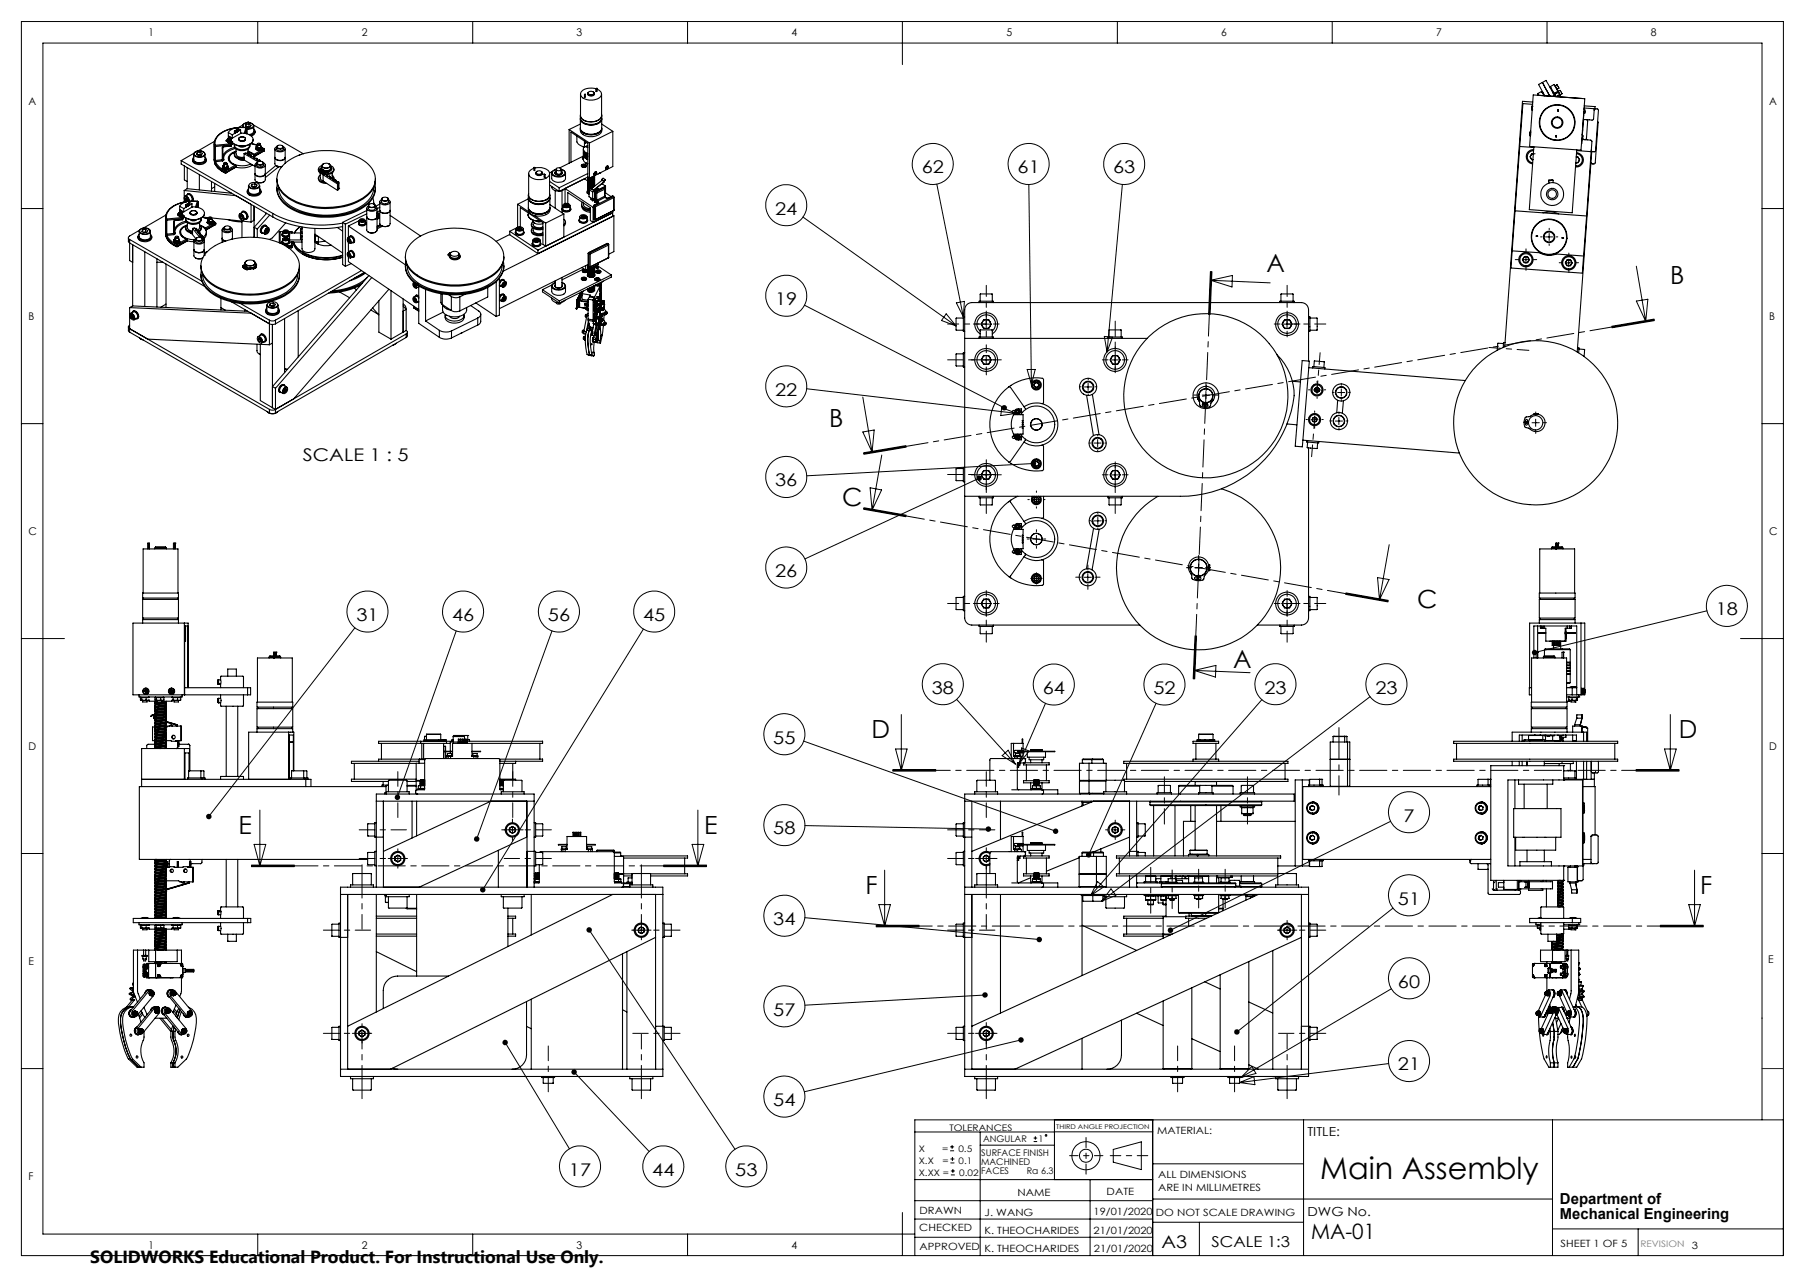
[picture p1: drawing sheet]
<svg xmlns="http://www.w3.org/2000/svg" width="420mm" height="297mm" viewBox="0 0 420 297" stroke-linecap="round" stroke-linejoin="round" font-family="sans-serif">
<defs><g id="words">
<text font-size="7.1" x="307.2" y="274.2">Main Assembly</text>
<g font-size="5.8">
<text x="294.7" y="63.3">A</text>
<text x="388.6" y="66.2">B</text>
<text x="192.9" y="99.2">B</text>
<text x="196" y="117.7">C</text>
<text x="329.8" y="141.4">C</text>
<text x="286.9" y="155.4">A</text>
<text x="202.8" y="171.7">D</text>
<text x="390.7" y="171.7">D</text>
<text x="55.5" y="194">E</text>
<text x="163.9" y="194">E</text>
<text x="201.4" y="208">F</text>
<text x="395.6" y="208">F</text>
</g>
<text font-size="4.9" x="305.1" y="288.2">MA-01</text>
<g font-size="4.1">
<text x="214.5" y="40.3">62</text>
<text x="236.8" y="40.3">61</text>
<text x="259" y="40.3">63</text>
<text x="180.4" y="49.9">24</text>
<text x="180.4" y="71">19</text>
<text x="180.4" y="92">22</text>
<text x="70.5" y="107.2">SCALE 1 : 5</text>
<text x="180.4" y="113.1">36</text>
<text x="180.4" y="134.2">26</text>
<text x="399.3" y="143.1">18</text>
<text x="82.9" y="144.4">31</text>
<text x="105.2" y="144.4">46</text>
<text x="127.5" y="144.4">56</text>
<text x="149.7" y="144.4">45</text>
<text x="216.8" y="161.3">38</text>
<text x="242.6" y="161.4">64</text>
<text x="268.4" y="161.4">52</text>
<text x="294.2" y="161.3">23</text>
<text x="320" y="161.3">23</text>
<text x="179.9" y="172.9">55</text>
<text x="326.6" y="191.1">7</text>
<text x="179.9" y="194.1">58</text>
<text x="179.9" y="215.1">34</text>
<text x="325.3" y="210.4">51</text>
<text x="325.3" y="229.7">60</text>
<text x="179.9" y="236.2">57</text>
<text x="325.3" y="248.9">21</text>
<text x="179.9" y="257.2">54</text>
<text x="132.4" y="273.4">17</text>
<text x="151.8" y="273.4">44</text>
<text x="171.1" y="273.4">53</text>
<text x="21" y="293.7">SOLIDWORKS Educational Product. For Instructional Use Only.</text>
<text x="270.2" y="290.1">A3</text>
</g>
<g font-size="3.5">
<text x="363" y="279.9">Department of</text>
<text x="363" y="283.4">Mechanical Engineering</text>
<text x="281.9" y="290">SCALE 1:3</text>
</g>
<g font-size="2.9">
<text x="304.2" y="264.3">TITLE:</text>
<text x="304.2" y="282.8">DWG No.</text>
</g>
<g font-size="2.5">
<text x="34.6" y="8.4">1</text>
<text x="84.2" y="8.4">2</text>
<text x="134.2" y="8.4">3</text>
<text x="184.2" y="8.4">4</text>
<text x="234.2" y="8.4">5</text>
<text x="284.2" y="8.4">6</text>
<text x="334.2" y="8.4">7</text>
<text x="384.2" y="8.4">8</text>
<text x="6.7" y="24.4">A</text>
<text x="411.7" y="24.4">A</text>
<text x="6.7" y="74.4">B</text>
<text x="411.7" y="74.4">B</text>
<text x="6.7" y="124.4">C</text>
<text x="411.7" y="124.4">C</text>
<text x="6.7" y="174.4">D</text>
<text x="411.7" y="174.4">D</text>
<text x="6.7" y="224.4">E</text>
<text x="411.4" y="224">E</text>
<text x="6.7" y="274.4">F</text>
<text x="34.6" y="290.4">1</text>
<text x="84.2" y="290.4">2</text>
<text x="134.2" y="290.4">3</text>
<text x="184.2" y="290.4">4</text>
</g>
<g font-size="2.3">
<text x="269.3" y="263.8">MATERIAL:</text>
<text x="269.5" y="273.9">ALL DIMENSIONS</text>
<text x="236.8" y="278.1">NAME</text>
<text x="257.5" y="277.8">DATE</text>
<text x="269.5" y="276.9">ARE IN MILLIMETRES</text>
<text x="213.9" y="286.4">CHECKED</text>
<text x="214" y="282.3">DRAWN</text>
<text x="229.1" y="287">K. THEOCHARIDES</text>
<text x="229.1" y="282.8">J. WANG</text>
<text x="254.5" y="282.7">19/01/2020</text>
<text x="254.5" y="286.9">21/01/2020</text>
<text x="269" y="282.7">DO NOT SCALE DRAWING</text>
<text x="214" y="290.7">APPROVED</text>
<text x="229.1" y="291.1">K. THEOCHARIDES</text>
<text x="254.5" y="291.1">21/01/2020</text>
<text x="363.1" y="290">SHEET 1 OF 5</text>
<text x="393.7" y="290.5">3</text>
</g>
<g font-size="2.1">
<text x="220.9" y="263.1">TOLERANCES</text>
<text x="213.8" y="267.9">X</text>
<text x="219.2" y="267.9">=</text>
<text x="223" y="267.9">0.5</text>
<text x="228.3" y="268.8">SURFACE FINISH</text>
<text x="228.8" y="265.6">ANGULAR</text>
<text x="241.6" y="265.6">1</text>
<text x="213.8" y="270.7">X.X</text>
<text x="213.8" y="273.5">X.XX =</text>
<text x="219.3" y="270.7">=</text>
<text x="223.1" y="270.7">0.1</text>
<text x="223.2" y="273.5">0.02</text>
<text x="228.3" y="270.9">MACHINED</text>
<text x="228.3" y="273">FACES</text>
<text x="238.9" y="273">Ra 6.3</text>
</g>
<text font-size="2.1" fill="#808080" x="381.7" y="290.1">REVISION</text>
<text font-size="1.5" x="245.8" y="262.7">THIRD ANGLE PROJECTION</text>
</g></defs>
<g fill="none" stroke="#000" stroke-width=".23">
<path d="M5 5h410v287h-410zM60 5v5M110 5v5M160 5v5M210 5v10M260 5v5M310 5v5M360 5v5M5 48.5h5M186.8 50.5l35.7 25.3M218 42.8l6.2 30.9M239.4 42.9l.6 46.5"/>
<path d="M261.2 42.9l-3.6 38.9M355.1 59.6v1.6M359.6 55.1h1.7M360.5 54.3v1.6M410 48.5h5M187.2 71l46.5 23.9M220.2 73l2.3 2.8-3.4-1.3zM222.5 70.4l1.9-.3-.2 3.6zM228.6 75.4h1.7M229.5 74.5v1.7M257 78.2l1.9 .2-1.3 3.4zM281.6 63.2l-.4 10"/>
<path d="M281.7 65.2l13.9 .6M281.7 65.2l5.1-1.1-.1 2.6zM281.8 63.2l-.4 10M282 63.2l-.4 10M298.7 75.4h1.6M299.5 74.5v1.7M354.2 60.4h1.7M364.2 61.1h1.7M365 60.3v1.6M380.8 61.9l2.1 12.9M380.8 70l2.6-.4-.5 5.2zM384.9 74.2l-9.9 1.7"/>
<path d="M384.9 74.4l-9.8 1.7M384.9 74.6l-9.8 1.6M5 98.5h5M187.7 90.4l48.8 5.7M200.8 92.4l2.1 12.8M228.6 83.7h1.7M229.5 82.9v1.7M233.1 94.8l3.4 1.3-3.6 .6zM239 85.9h1.9l-.9 3.5zM252.3 90h1.7M253.2 89.1v1.7M258.7 83.7h1.6"/>
<path d="M259.5 82.9v1.7M279.8 91.9h1.6M280.6 91v1.7M305 97.6h1.7M305.6 90.7h1.7M305.9 96.8v1.6M306.5 89.8v1.7M310.7 97.9h1.7M311.3 91.3h1.6M311.5 97.1v1.6M312.1 90.4v1.7M356.5 98.3h1.7"/>
<path d="M357.3 97.5v1.7M410 98.5h5M200.8 100.5l2.6-.5-.5 5.2zM200.9 118.4l9.9 1.8M201 118.3l9.8 1.7M201 118.1l9.9 1.7M202.5 113.4l2.6 .5-2.2 4.7zM205.2 105.8l-2.3 12.8M210.8 103.6l-9.9 1.7M210.8 103.8l-9.8 1.7M210.9 104l-9.9 1.7M227.8 111.2l-40.5 18.8"/>
<path d="M228.6 110.5h1.7M229.5 109.6v1.7M240.3 116.2h1.7M240.5 107.8l-52.8 2.9M241.2 115.4v1.6M254.6 103h1.6M255.4 102.2v1.7M258.7 110.5h1.6M259.5 109.6v1.7M229.5 139.6v1.6M240.3 134.5h1.7M240.3 125.4h1.7"/>
<path d="M241.2 124.5v1.7M241.2 133.7v1.7M252.3 134.3h1.7M253.1 133.4v1.7M254.6 121.1h1.7M255.4 120.3v1.7M278.1 132h1.6M278.9 131.2v1.7M299.5 139.6v1.6M313.1 138.2l9.9 1.8M313.1 138.1l9.9 1.7M313.2 137.9l9.8 1.7"/>
<path d="M320.5 134.3l2.7 .5-2.2 4.7zM323.3 126.7l-2.3 12.8M5 148.5h10M82.6 146l-34 43.9M106.2 146.8l-13.7 38.7M128.4 146.7l-17.5 48.5M149.7 146.3l-37.4 60.6M228.6 140.4h1.7M277.9 155.9l13 .6M277.9 155.9l5-1.1-.1 2.7zM278.1 147.9l-.5 10M278.2 147.9l-.4 10"/>
<path d="M278.4 147.9l-.4 10M298.7 140.4h1.6M397.2 142.1l-40.1 9.7M405 148.5h10M187 172.4l58.6 20.9M207.7 179.3h10zM207.7 179.2h10M207.7 179h10M208.4 174.2h2.7l-1.4 5zM209.7 166.2v13M222.6 162.7l13.7 15M233.2 175.8l1.4-1.3 1.7 3.2z"/>
<path d="M237.7 174l1.8 .7-2.3 2.8zM243.3 163.6l-6.1 13.9M269 163.6l-15.7 35.2M293.6 162.7l-39.8 45.6M318.8 162l-62.5 47.6M380.7 179.2h10M380.7 179h10M380.7 179.3h10M387.3 174.2h2.7l-1.3 5zM388.7 166.2v13M5 198.5h5M59.1 196.4h2.7l-1.3 5z"/>
<path d="M60.5 188.4v13M91.7 199.7h1.7M92.6 198.9v1.6M118.4 193h1.7M119.2 192.2v1.6M161 196.4h2.8l-1.4 5zM162.4 188.4v13M187.3 192l42.7 .8M228.6 199.7h1.7M229.5 198.9v1.6M258.7 193h1.6M259.5 192.2v1.6"/>
<path d="M323.6 191l-51.3 25.4M410 198.5h5M58.5 201.4h10M58.5 201.2h10M58.5 201.6h10M137.1 216.3l33.9 51M148.4 216.4h1.7M149.2 215.5v1.7M154.4 201.4h10M154.4 201.2h10M154.4 201.6h10M187.3 213.4l54.5 5.1"/>
<path d="M203.9 215.4h10M203.9 215.2h10M203.9 215.6h10M204.5 210.4h2.7l-1.4 5zM205.8 202.4v13M255.4 205l1.4 1.3-3 2zM258.5 206.7l1.1 1.5-3.3 1.4zM298.7 216.4h1.6M299.5 215.5v1.7M324.1 211.2l-36.3 28.8M386.3 215.4h10M386.3 215.2h10"/>
<path d="M386.3 215.6h10M393 210.4h2.6l-1.3 5zM394.3 202.4v13M84.2 239.5v1.7M229.2 231.4l-41.9 2.4M229.5 239.5v1.7M323.7 230l-35 20.6M5 248.5h5M83.4 240.3h1.7M117.5 242.5l15 24.7M133.6 249.3l17.5 18.5M228.6 240.3h1.7"/>
<path d="M237.6 241.9l-50.5 12M288.4 251.8l3.4-1.4 .2 1.9zM291.3 248l.9 1.7-3.5 .9zM323.1 247.4l-34.7 4.4M212.9 279.3h55.3M212.9 274.4h55.3M212.9 263.3h32.5M221.1 267.6h.9M221.1 266.7h.9M221.2 270.5h.9M221.2 269.6h.9M221.3 273.3h.9"/>
<path d="M221.3 272.3h.9M221.5 266.3v.9M221.6 269.1v.9M221.7 271.9v.9M228.1 263.3v28.7M228.1 266.3h17.3M240.5 265.5h.8M240.5 264.7h.8M240.9 264.3v.8M245.4 263.2h22.8M245.4 260.5v13.9M253.6 274.4v17.6"/>
<path d="M259 267.3l6.6-1.7v6.4l-6.6-1.7zM268.2 260.5v31.5M268.2 270.7h35.1M268.2 278.9h93M303.3 260.5v31.5M361.2 260.5v31.5M410 260.5v-250.5h-400v277h202.9M415 260.5h-202.1v31.5M60 287v5M110 287v5M160 287v5M210 282v10"/>
<path d="M212.9 287.8h55.3M212.9 283.5h55.3M268.2 284.3h35.1M279.1 284.3v7.7M361.2 285.8h53.8M381.2 285.8v6.2"/>
<circle cx="217.1" cy="38.1" r="4.8"/>
<circle cx="239.3" cy="38.1" r="4.8"/>
<circle cx="261.6" cy="38.1" r="4.8"/>
<circle cx="182.9" cy="47.7" r="4.8"/>
<circle cx="183" cy="68.8" r="4.8"/>
<circle cx="182.9" cy="89.8" r="4.8"/>
<circle cx="182.9" cy="110.9" r="4.8"/>
<circle cx="182.9" cy="132" r="4.8"/>
<circle cx="85.5" cy="142.2" r="4.8"/>
<circle cx="107.8" cy="142.2" r="4.8"/>
<circle cx="130.1" cy="142.2" r="4.8"/>
<circle cx="152.2" cy="142.2" r="4.8"/>
<circle cx="219.4" cy="159.1" r="4.8"/>
<circle cx="245.2" cy="159.2" r="4.8"/>
<circle cx="271" cy="159.2" r="4.8"/>
<circle cx="296.8" cy="159.1" r="4.8"/>
<circle cx="322.6" cy="159.1" r="4.8"/>
<circle cx="401.8" cy="140.9" r="4.8"/>
<circle cx="182.5" cy="170.8" r="4.8"/>
<circle cx="182.5" cy="191.9" r="4.8"/>
<circle cx="327.8" cy="188.9" r="4.8"/>
<circle cx="182.5" cy="213" r="4.8"/>
<circle cx="327.8" cy="208.2" r="4.8"/>
<circle cx="182.5" cy="234.1" r="4.8"/>
<circle cx="327.8" cy="227.5" r="4.8"/>
<circle cx="182.5" cy="255" r="4.8"/>
<circle cx="327.9" cy="246.8" r="4.8"/>
<circle cx="134.9" cy="271.3" r="4.8"/>
<circle cx="154.4" cy="271.3" r="4.8"/>
<circle cx="173.6" cy="271.3" r="4.8"/>
<circle cx="243.4" cy="264.1" r=".21"/>
<circle cx="252.7" cy="268.8" r="1.52"/>
<circle cx="252.7" cy="268.8" r="3.3"/>
</g>
<path d="M267.1 268.8h-8.8" fill="none" stroke="#000" stroke-width=".23" stroke-dasharray="15.2 1.3 1.3 1.3" stroke-dashoffset="12.8"/>
<path d="M252.7 264.6v8.5" fill="none" stroke="#000" stroke-width=".23" stroke-dasharray="15.2 1.3 1.3 1.3" stroke-dashoffset="12.9"/>
<path d="M248.9 268.8h7.7" fill="none" stroke="#000" stroke-width=".23" stroke-dasharray="15.2 1.3 1.3 1.3" stroke-dashoffset="13.3"/>
<path d="M410 248.5h5" fill="none" stroke="#00f" stroke-width=".23"/>
<path d="M390.7 179.2h-183" fill="none" stroke="#000" stroke-width=".23" stroke-dasharray="6.3 1.3 1.3 1.3" stroke-dashoffset="3.1"/>
<path d="M396.3 215.4h-192.4" fill="none" stroke="#000" stroke-width=".23" stroke-dasharray="6.3 1.3 1.3 1.3" stroke-dashoffset="3.5"/>
<path d="M281.8 63.2l-4 94.7" fill="none" stroke="#000" stroke-width=".23" stroke-dasharray="6.3 1.3 1.3 1.3" stroke-dashoffset="1.5"/>
<path d="M323 139.8l-122-21.5" fill="none" stroke="#000" stroke-width=".23" stroke-dasharray="6.3 1.3 1.3 1.3" stroke-dashoffset="2.2"/>
<path d="M384.9 74.4l-183.9 31.1" fill="none" stroke="#000" stroke-width=".23" stroke-dasharray="6.3 1.3 1.3 1.3" stroke-dashoffset="1.3"/>
<path d="M164.4 201.4h-105.9" fill="none" stroke="#000" stroke-width=".23" stroke-dasharray="6.3 1.3 1.3 1.3" stroke-dashoffset="1"/>
<g fill="none" stroke="#000" stroke-width=".23" stroke-dasharray="15.2 1.3 1.3 1.3" stroke-dashoffset="11.6">
<path d="M259.5 74.7v11M220.5 83.7h11M220.5 110.4h11M229.5 119.4v-11M259.5 119.4v-11M83.6 199.7h11M83.6 193h11M128.3 193h-11M128.3 199.7h-11M220.5 193h11M220.5 199.7h11M270.9 180.7v11"/>
<path d="M290.3 180.7v11M75.2 216.3h11M158.2 216.3h-11M220.5 216.3h11M308.5 216.3h-11M75.2 240.3h11M158.2 240.3h-11M220.5 240.3h11M308.5 240.3h-11"/>
</g>
<path d="M92.6 179.5v10.6M119.3 179.5v10.6M229.5 179.5v10.6M267.8 201.7v10.7M127.6 253.9v-10.6M274 253.9v-10.6M287.3 253.9v-10.6" fill="none" stroke="#000" stroke-width=".23" stroke-dasharray="15.2 1.3 1.3 1.3" stroke-dashoffset="11.8"/>
<path d="M84.2 201.1v15M149.2 201.1v15M229.5 201.1v15M84.2 255.5v-15M149.2 255.5v-15M229.5 255.5v-15M299.5 255.5v-15" fill="none" stroke="#000" stroke-width=".23" stroke-dasharray="15.2 1.3 1.3 1.3" stroke-dashoffset="7.5"/>
<path d="M220.5 75.4h9M229.5 66.4v9M299.5 66.4v9M308.5 75.4h-9M220.5 140.4h9M229.5 149.4v-9M299.5 149.4v-9M308.5 140.4h-9M272.7 202.3v9M278.9 202.2v9M285.1 202.2v9" fill="none" stroke="#000" stroke-width=".23" stroke-dasharray="15.2 1.3 1.3 1.3" stroke-dashoffset="12.6"/>
<path d="M311.6 169.2v15.7" fill="none" stroke="#000" stroke-width=".23" stroke-dasharray="15.2 1.3 1.3 1.3" stroke-dashoffset="7.9"/>
<g fill="none" stroke="#000" stroke-width=".23" stroke-dasharray="15.2 1.3 1.3 1.3">
<path d="M355.1 58.7v-.8M358.8 55.1h-.3M360.5 53.4v-.3M360.5 56.8v.3M362.1 55.1h.4M365.1 59.4v-.5M227.8 75.4h-1.3M229.5 73.7v-1.3M229.5 77v1.4M231.2 75.4h1.3M297.8 75.4h-1.3M299.5 73.7v-1.3"/>
<path d="M299.5 77v1.4M301.2 75.4h1.3M353.4 60.4h-.8M355.1 62v.9M356.7 60.4h.9M363.4 61.1h-.6M365.1 62.8v.6M366.7 61.1h.6M227.8 83.7h-1.8M229.5 82v-1.8M229.5 85.4v1.8M231.2 83.7h1.8"/>
<path d="M251.5 90h-.3M253.2 88.3v-.3M253.2 91.6v.4M254.9 90h.3M257.8 83.7h-1.3M259.5 82v-1.3M259.5 85.4v1.3M261.2 83.7h1.3M278.9 91.9h-1.2M280.6 90.2v-1.2M280.6 93.5v1.3M282.3 91.9h1.2"/>
<path d="M304.2 97.6h-.3M304.8 90.7h-.3M305.9 95.9v-.3M305.9 99.2v.4M306.5 89v-.3M306.5 92.3v.4M307.6 97.6h.3M308.1 90.7h.4M309.9 97.9h-.4M310.4 91.3h-.4M311.6 96.2v-.4M311.6 99.6v.4"/>
<path d="M312.1 89.6v-.4M312.1 92.9v.5M313.2 97.9h.5M313.8 91.3h.4M355.7 98.3h-.9M357.3 96.6v-.8M357.3 100v.8M359 98.3h.8M227.8 110.4h-1.8M229.5 108.8v-1.9M229.5 112.1v1.8M231.2 110.4h1.8"/>
<path d="M239.5 116.2h-.3M241.2 114.5v-.3M241.2 117.9v.3M242.8 116.2h.4M253.8 103h-.4M255.4 101.4v-.4M255.4 104.7v.3M255.5 119.4v-.3M257.1 103h.3M257.8 110.4h-1.3M259.5 108.8v-1.4M259.5 112.1v1.3"/>
<path d="M261.2 110.4h1.3M229.5 138.7v-1.3M239.5 125.4h-.5M240.3 134.5h-.5M241.2 133.7v-.5M241.2 135.4v.5M241.2 123.7v-.5M241.2 127v.5M242 134.5h.5M242.8 125.4h.5M251.5 134.2h-1.2M253.1 132.6v-1.2"/>
<path d="M253.1 135.9v1.2M253.8 121.1h-.3M254.8 134.2h1.2M255.5 122.8v.3M257.1 121.1h.4M277.2 132h-1.1M278.9 130.4v-1.1M278.9 133.7v1.1M280.6 132h1.1M299.5 138.7v-1.3M227.8 140.4h-1.3M229.5 142v1.4"/>
<path d="M231.2 140.4h1.3M297.8 140.4h-1.3M299.5 142v1.4M301.2 140.4h1.3M90.9 199.7h-.6M92.6 198v-.6M94.2 199.7h.6M117.6 193h-.9M119.2 191.3v-.8M119.2 194.7v.8M120.9 193h.8M227.8 199.7h-.8"/>
<path d="M229.5 198v-.8M231.2 199.7h.8M257.8 193h-.6M259.5 191.3v-.6M259.5 194.7v.5M261.2 193h.5M92.6 201.3v.6M147.6 216.3h-.6M149.2 214.7v-.6M149.2 218v.6M150.9 216.3h.6M229.5 201.3v.9"/>
<path d="M297.8 216.3h-.6M299.5 214.7v-.6M299.5 218v.6M301.2 216.3h.5M84.2 238.7v-.6M229.5 238.7v-.9M82.6 240.3h-.6M84.2 242v.6M85.9 240.3h.6M227.8 240.3h-.8M229.5 242v.8M231.2 240.3h.8"/>
</g>
<path d="M307.2 82l-.8 9.3M346.4 80.8l9.4 .7M305.2 106.2l.8-9.3" fill="none" stroke="#000" stroke-width=".23" stroke-dasharray="15.2 1.3 1.3 1.3" stroke-dashoffset="12.5"/>
<path d="M356.7 151.3l-.2 .6 .6-.1-.6 .1a.63 .63 0 0 0 .9 .4 .63 .63 0 0 0 .2-.9 .63 .63 0 0 0-.9-.1zM237 241.5a.64 .64 0 0 0 .5 1 .64 .64 0 0 0 .7-.8l-.6 .2 .6-.2a.66 .66 0 0 0-.5-.5 .66 .66 0 0 0-.7 .3zM245.2 192.9a.64 .64 0 0 0 .1 1 .64 .64 0 0 0 .9-.4l-.6-.2 .6 .2v-.4a.62 .62 0 0 0-1-.2zM228.8 230.9a.64 .64 0 0 0 .1 1.1 .64 .64 0 0 0 .9-.6h-.6h.6a.66 .66 0 0 0-1-.5zM229.6 192.3a.64 .64 0 0 0 .1 1.1 .64 .64 0 0 0 .9-.5l-.6-.1 .6 .1-.1-.5a.6 .6 0 0 0-.9-.1zM241.4 218a.64 .64 0 0 0 .1 1.1 .64 .64 0 0 0 1-.5l-.7-.1 .7 .1-.3-.6-.4-.1zM287.3 239.6l-.1 .4 .1 .4 .5-.4-.5 .4a.64 .64 0 0 0 .9 .1 .64 .64 0 0 0 .1-.9 .64 .64 0 0 0-1 0zM252.9 198.4l-.2 .6 .2 .4 .4-.6-.3 .6a.63 .63 0 0 0 .9-.7 .63 .63 0 0 0-1-.3zM272 215.8l-.3 .5 .1 .3 .5-.2-.5 .2a.63 .63 0 0 0 .9 .3 .63 .63 0 0 0 .2-.9 .63 .63 0 0 0-.9-.2zM227.4 110.7a.65 .65 0 0 0-.1 .9 .65 .65 0 0 0 .8 .2 .65 .65 0 0 0 .3-.9l-.6 .3 .6-.3-.4-.3zM233.2 94.4a.65 .65 0 0 0 .1 1 .65 .65 0 0 0 .9-.3l-.5-.2 .5 .2a.66 .66 0 0 0-.2-.8 .66 .66 0 0 0-.8 .1zM240 107.4a.63 .63 0 0 0 .2 1 .63 .63 0 0 0 .9-.6h-.6h.6l-.4-.6h-.4zM117.1 242a.62 .62 0 0 0 .4 1 .62 .62 0 0 0 .7-.7 .62 .62 0 0 0-1-.4l.3 .6zM136.7 215.8a.65 .65 0 0 0 .2 1 .65 .65 0 0 0 .9-.6 .65 .65 0 0 0-1-.5l-.1 .1 .4 .5zM110.5 194.7l-.1 .1a.61 .61 0 0 0 .3 .9l.2-.5-.2 .5a.64 .64 0 0 0 .8-.7 .64 .64 0 0 0-1-.3zM48.2 189.4l-.1 .1a.61 .61 0 0 0 .1 .9l.4-.5-.4 .5a.64 .64 0 0 0 .8-.1 .64 .64 0 0 0 0-.8 .64 .64 0 0 0-.8-.1zM92.1 184.9l-.2 .8 .4 .4 .2-.6-.2 .6a.64 .64 0 0 0 .8-.8 .64 .64 0 0 0-1-.4zM111.9 206.5l-.2 .5 .2 .4 .4-.5-.3 .6a.63 .63 0 0 0 .8-.2 .63 .63 0 0 0-.1-.9 .63 .63 0 0 0-.8 .1zM133.1 248.9a.64 .64 0 0 0 .2 1.1 .64 .64 0 0 0 .9-.6 .64 .64 0 0 0-1-.6l-.1 .1 .5 .4z" fill="#000"/>
<g fill="none" stroke="#000" stroke-width=".25">
<path d="M358 19.7l1.4 2.6M358.9 19.2l1.7 3.2M358.9 19.2l-.9 .4M359.8 18.7l1.9 3.5M359.8 18.7l-.9 .5M361.8 20l.5 .8M361.9 20l.4-.3 .1 .2 .3 .6-.4 .2M42.2 37.4v.8l21.3 12.2M42.2 37.4l21.3 12.2M42.9 38.6v3.2l.7 .4M43.6 39v4.9M44.8 37.1a1.16 1.16 0 0 0 1.4 1.2 1.43 1.43 0 0 0 1.8-1.2"/>
<path d="M45.1 36.5a.73 .73 0 0 0-.3 .9 .73 .73 0 0 0 .7 .4 1.79 1.79 0 0 0 2.5-.7l-.3-.6M45.1 35.8v1.3a1.48 1.48 0 0 0 2.6 0v-1.3M45.2 35.6l-3 1.8M45.2 35.6a1.55 1.55 0 0 1 2.5 .3 1.53 1.53 0 0 1-2.6 0zM45.4 35.3a1.51 1.51 0 0 1 2.2 .4 1.4 1.4 0 0 1-2.4 .1zM45.9 35.5v.5M46.2 36.1h.1M46.2 36.1h.4M46.6 35.4v.7M46.6 35.4l.5 .3-.2 .4-.7 .1-.5-.3 .2-.4M46.6 35.4l-.7 .1M46.6 36.1h.1"/>
<path d="M46.6 36.1h-.4M49.9 37.2l.1 .6M49.9 34l-.1-.6v3.8a3.6 3.6 0 0 0 2.6 2.9M49.9 34l.2 .1M49.9 37.2l.2 .1M49.9 34v3.2M49.9 32.9l-3.9 2.2M50 37.8a4.3 4.3 0 0 0 2.4 2.2M50.1 38.2l.7 1 1.6 1M50.1 33.8v.3M50.1 33.8l-.2 .2M50.1 37.3l.1 .3"/>
<path d="M50.1 34.1v3.2M50.2 37.6l-.2 .2M50.2 37.6a4.1 4.1 0 0 0 2.3 2.1M51.7 37.1l.1 .3M51.7 34.4v2.7M51.7 37.1l-1.6 .2M51.8 39a.73 .73 0 0 0 .6 .5 .73 .73 0 0 0 .7-.5M51.8 37.4l-1.6 .2M51.8 38.6l.1 .1M51.8 38.8a.54 .54 0 0 0 .2 .6 .54 .54 0 0 0 .7 0l.4-.3v-.3M51.8 38.6l.1 .4M51.9 37h.1"/>
<path d="M51.9 34.3l-.2 .1M51.9 37l-.2 .1M51.9 37l.2 .2M51.9 34.3v2.7M51.9 38.7l.4 .2M51.9 38.7l.1 .2M51.9 39l.1 .2M51.9 39h.1M52 38.9h.3M52 39.2l.6 .1M52 38.9v.3M52 38.4l-.1 .3"/>
<path d="M52 38.4l-.2 .2M52 38.4l.2 .1M52.1 34.1l-.2 .2M52.1 37.2l-.3 .2M52.1 38.1a.36 .36 0 0 0 .4 .2 .36 .36 0 0 0 .2-.4v.2M52.1 38l.6 .1M52.1 34l-.4 .4M52.1 34v.1M52.1 37.9l.1 .2h.5M52.1 38l.2 .1h.3M52.1 38.1l.1 .1M52.1 38.3l.1 .1"/>
<path d="M52.1 38.4l.1 .2M52.1 38.6h.1M52.1 38.6l.1 .1M52.3 38.9l.3 .1M52.4 40h.2M52.4 40v.1M52.5 39.7l-.1 .3M52.5 39.7l.1 .3M52.6 39v.3M52.6 40v.1M52.6 38.1h.1M52.7 32.8h.1"/>
<path d="M52.7 32.8l.3 .1M52.7 38.1h.1M52.8 38.4l.2 .1M52.8 38.3l.2 .2M52.8 32.7l-.1 .1M52.8 38.8l-.5 .1M52.8 38.8l-.2 .2M52.8 38.1l-.6 .2M52.8 32.6l-.2 .1 .1 .1M52.8 32.6v.1M52.9 32.4a.34 .34 0 0 0 .6 0v.2a.34 .34 0 0 1-.6 0zM52.9 32.5l-.1 .1a.34 .34 0 0 0 .4 .3 .34 .34 0 0 0 .3-.4"/>
<path d="M52.9 32.8l.1 .3 .3 .2M53 38.5l-.2 .3M53 39.1l-.5 .2-.5-.1M53 38.5l.1 .3M53 32.9l.3 .2M53.1 38.8h-.3M53.1 38.8v.2l-.5 .3M53.1 32.4h.1M53.1 32.4h.2M53.1 30.8v1.4M53.1 30.8l.9 .6M53.2 32.3l-.1 .2 .2-.2"/>
<path d="M53.2 32.3h.1M53.2 32.3v.1M53.2 32.4h-.1M53.2 32.4h.1M53.3 32.4h.1M53.3 32l-.1-.3 .8 .4M53.3 32l.5 .3M53.3 36.8a1.63 1.63 0 0 0 1.5 1.6M53.3 32.3v.1M53.3 33.1v.2M53.6 31.9l-.3 .1M53.6 32.6l.2 .1"/>
<path d="M53.6 32.6a.44 .44 0 0 1-.4 .3 .44 .44 0 0 1-.4-.2M53.6 33.2h.1M53.7 33.1v.1M53.7 33.9h.1M53.7 33.7v.2M53.7 33.7l-3.6 .4M53.7 33.9l-1.6 .1M53.7 33.1l-.2 .1h.2M53.8 32.5a1.84 1.84 0 0 0 2 1.5h.9l1.4-.4M53.8 33.4h.1M53.8 33.4l-.1 .3M53.8 34l-1.7 .1"/>
<path d="M53.8 33.4l-3.7 .4M53.8 32.8l-.5 .3M53.8 33.1v.3M53.8 33.5l-.1 .2M53.8 33.1h.1M53.8 33.5v.4M53.9 33.1l-.1 .4M53.9 33.5l-.1 .1M53.9 33.5h.1M53.9 33.3h.1M53.9 33.1v.4M53.9 33h.1"/>
<path d="M53.9 33l-.6 .3M53.9 33.1v.2M54 33.2l-.1 .1M54 33.1v.1M54 33.2h.1M54 31.4v.7M54.5 30.5l.1 .5v-.5M54.6 30.5h.1M54.5 33.8a1.51 1.51 0 0 0 2.1 1.2 1.35 1.35 0 0 0 1.5-1.2M54.5 35.8a1.18 1.18 0 0 0 1.4 1.2h.9M54.6 33.6a1.46 1.46 0 0 0 2 1.2 1.29 1.29 0 0 0 1.5-1.2M54.6 34.3a3.5 3.5 0 0 0-2.7 2"/>
<path d="M54.7 35.4a1.41 1.41 0 0 0-1.2 .9 1.41 1.41 0 0 0 .3 1.5 4.7 4.7 0 0 0 4.5 .3M54.7 38.4l.2 .3M54.7 38.4l-2.2 1.3M54.8 38.4l.1 .2M54.8 30.4v.5M54.8 30.4h.1M54.8 29.8a6.1 6.1 0 0 0-4.5 2.4l-.2 .8v.8M54.8 38.4h-.1M54.8 34.5a3 3 0 0 0-2.8 2.4l.1 .3M54.8 38.9l-2.2 1.3M54.8 30.9h.1M54.9 38.8l-.1 .1"/>
<path d="M54.9 38.7l-2.3 1.3M54.9 38.7v.1M54.9 38.8l-2.3 1.3M54.9 38.6v.1M54.9 38.8h.1M54.9 38.6v.2M54.9 30.3l.1 .5M55 30.3h.1M54.9 34.7v1.1a1.4 1.4 0 0 0 1.9 .8M55 30.8h.1M55 30.3v.5M55.1 30.2v.5l.1-.5"/>
<path d="M55.2 30.2h.1M55.3 30.1v.5l.1-.5M55.4 30.1h.1M55.5 32.3a.82 .82 0 0 0 .8 .6 .82 .82 0 0 0 .8-.6M55.6 32.1a.92 .92 0 0 1 1.5 .3 .85 .85 0 0 1-.8 .4 .85 .85 0 0 1-.7-.7zM55.6 37l.3 .2h.9M55.6 33.9a1.11 1.11 0 0 0 1.5 0M55.6 32.1a.96 .96 0 0 1 1.5 .2 .93 .93 0 0 1-1.6 0zM56 30.8v.2a2.76 2.76 0 0 1 2.9 1.4 2.27 2.27 0 0 1-2.7 1.5 2.06 2.06 0 0 1-2.4-1.6l.1-.3M56 30.2l-1-.5a2.76 2.76 0 0 0-1.9 1.1M56 30.2l-2 1.2M56 30.2v.8l-2 1.1"/>
<path d="M56 30.9v.1M56 34h.7M56.4 29.3v.3M56.5 29.1l-1 .6M56.6 29.6a.74 .74 0 0 1 .1-.8 .74 .74 0 0 1 .7-.2 1.32 1.32 0 0 1 1.7 .7 1.36 1.36 0 0 1-1.7 .7M56.7 29.6a.6 .6 0 0 1-.1-.7 .6 .6 0 0 1 .7-.3 1.21 1.21 0 0 1 1.6 .7l-.7 .6h-.8M56.8 35.7l.3-.1 .6 .1M56.8 35.7l3.2 1.9a.42 .42 0 0 0-.3 .5 .42 .42 0 0 0 .6 .3h.7l.3-.2v-.3M56.8 36.8a1.7 1.7 0 0 1-2.3-1.1l.4-.5a1.69 1.69 0 0 0-1.5 2.4l.5 .5 .8 .3M56.8 37.2l2.5 1.5M56.8 35.7v1.5M57.2 29.7l.2 .2"/>
<path d="M57.2 29.7h-2.1M57.2 29.7l-.4 1.3M57.3 29.7a8.2 8.2 0 0 0-6.7 2l-.5 .7-.3 .9M57.3 29.7l.1 .1v1.3M57.3 29.7h-.1M57.3 29v.5M57.3 28.6l.4-.2 .4 .2M57.4 29.9l-.3 1.1M57.6 29.6h.1M57.6 29.6h.4M57.6 35.9h.1M57.6 35.9l.9 .2"/>
<path d="M57.7 35.2l.4 .4v.5M57.7 34.7v1M57.7 35.7l-.1 .2M57.8 35.2l1.3 .7M57.8 35.7v.3M57.9 28.9l.5 .2-.2 .4-.6 .1-.5-.3 .2-.3M57.9 28.9l-.6 .1M57.9 29.5l.1 .1M57.9 28.9v.6M57.9 29.5l-.3 .1M58 35.4a1.76 1.76 0 0 1 1.3 1.5M58.1 35.8v.3"/>
<path d="M58.3 36.3h.1M58.3 36.3l.9 .2M58.5 36.1v.3M58.5 36.1l-.2 .2M58.7 38.3a4.5 4.5 0 0 1-3.8 .5M58.9 32.5l-.1 .4-.7 .7M59 29.1l11.6 6.7M59.1 30a.88 .88 0 0 1 0 1 .88 .88 0 0 1-.9 .4M59.1 29.3l-.1 1.4-.3 .3-.8 .3M59.1 36.7h.1M59.1 36.7l.2 .2M59.1 35.9l.1 .3"/>
<path d="M59.1 35.9l-.2 .1M59.2 36.5h.1M59.2 36.5l-.1 .2M59.2 36.5v.3M59.2 36.2h-.1M59.2 36.3v.1M59.2 36.2v.1M59.2 36.3h.1M59.3 30.5l-.1 .7-.7 .4M59.3 36.9h.6M59.3 36.8v.1M59.3 38.4v2"/>
<path d="M59.5 34.5a.77 .77 0 0 0 .7 .5 .77 .77 0 0 0 .7-.5M59.6 34.1l.1 .1M59.6 34.3v.1a.68 .68 0 0 0 .5 .6 .68 .68 0 0 0 .7-.3v-.4M59.6 34.1l.2 .6M59.7 34.5l.1 .2M59.7 34.2l.4 .2M59.7 34.2l.1 .2M59.7 38a.86 .86 0 0 0 .6 .9 .86 .86 0 0 0 1-.4v-.5M59.8 37.1l.8 .2M59.8 37.8a.56 .56 0 0 0-.5 .6 .56 .56 0 0 0 .6 .5 1.32 1.32 0 0 0 1.8-.6l-.4-.5M59.8 34.4h.3M59.8 37.1h.1"/>
<path d="M59.8 34.4v.3M59.8 34.7l.6 .1M59.8 33.9l-.1 .3M59.8 33.9l-.2 .2M59.9 33.8l-1.5-.4 1.6 .5M59.9 37.7a.83 .83 0 0 1 1.3 .3 .73 .73 0 0 1-.7 .3 .73 .73 0 0 1-.6-.6zM59.9 33.6a.33 .33 0 0 0 .3 .2 .33 .33 0 0 0 .3-.4v.2M59.9 33.5l.3 .2h.3M59.9 36.9l-.1 .2M59.9 36.9v.3M59.9 33.9h-.1M59.9 33.5l.5 .1"/>
<path d="M59.9 33.6l.1 .1M59.9 33.7l.1 .1M59.9 33.9l.1 .1M59.9 34l.1 .1M59.9 34.1l.1 .1M59.9 33.4a.26 .26 0 0 1 .4-.1 .26 .26 0 0 1 .1 .3zM59.9 33.4v.1M59.9 33.4l.1 .3 .5-.1M60.1 34.4l.3 .1M60.4 34.5v.3M60.4 33.6h.1M60.5 33.6v.1"/>
<path d="M60.6 33.9l.1 .1zM60.6 33.5l-.2 .3-.5-.1 .1 .1M60.6 37.4l-.1 .1M60.6 37.4v.1M60.6 37.4h.1M60.6 34.4h-.5M60.6 34.4l-.2 .1M60.7 34l-.1 .4M60.7 34.6l-.3 .2-.6-.1M60.7 34l.1 .3M60.8 34.3l-.2 .1M60.8 34.3l.5 .3"/>
<path d="M60.8 34.3v.2l-.4 .3M60.9 34.3l.5 .3M61 37.6l.3 .3M61.3 34.6l.2 .3M61.3 34.6h.1M61.3 34.6l-2.2 1.3M61.4 34.6l.1 .2M61.4 35.1l-2.2 1.3M61.5 35l-.1 .1M61.5 34.9l-2.3 1.3M61.5 34.9v.1M61.5 35l-2.3 1.3"/>
<path d="M61.5 34.8v.1M61.5 35h.1M61.5 34.8v.2M61.7 38.4v2M64 34.6v2a1.37 1.37 0 0 0 2.4 0v-2M64 36.7a1.37 1.37 0 0 0 2.4 0M64 36.7v1.4a1.23 1.23 0 0 0 1.6 .6M64.2 38.5l-2.5 2M64.3 38.6l1.3 .1M64.3 34.2a.85 .85 0 0 0 .6 .9 .85 .85 0 0 0 1-.4v-.5M64.4 34.1a.61 .61 0 0 0-.4 .8 .61 .61 0 0 0 .7 .4 1.04 1.04 0 0 0 1.6-.9l-.4-.3M64.6 33.9a.83 .83 0 0 1 1.2 .2 .77 .77 0 0 1-.7 .4 .77 .77 0 0 1-.6-.4z"/>
<path d="M64.7 33.9a.4 .4 0 0 0-.3 .4 .4 .4 0 0 0 .4 .3 .64 .64 0 0 0 .8 .1 .64 .64 0 0 0 .3-.7l-.2-.1M64.7 38.7v.2M64.9 38.8l-3.2 2.5M65.8 38.5a15 15 0 0 1 12.1-3.4 12.5 12.5 0 0 1 8.7 4.1 4.5 4.5 0 0 1-1.6 6.4 17.3 17.3 0 0 1-16.7 1 6 6 0 0 1-3.9-5.1l.4-1.5zM66.4 36.7v1.3M70.2 35.9l-.6 .2M74.1 39.3a1.25 1.25 0 0 0 1.6 1.3l1-.1 .6-.3M74.3 39.6l.3 .3M74.3 39.6h.1M74.3 39.4v.2M74.6 39.5l.3 .1zM74.6 39.8v.1"/>
<path d="M74.6 39.9h.1M74.7 39.8l.4 .2M74.7 39.8v.2l.4 .1M74.7 39.6h.1M74.9 38.6v.6a1.16 1.16 0 0 0 2 0v-.6M74.9 38.8l-.6 .6 .3 .4M74.9 38.5a.88 .88 0 0 0-.8 .9 .88 .88 0 0 0 .9 .8 2.19 2.19 0 0 0 2.7-.8l-.3-.6-.5-.3M75 39.8h.1M75.1 38.2a1.09 1.09 0 0 1 1.7 .4 1.12 1.12 0 0 1-1.9-.1zM75.1 39.5l-.5 .3M75.1 39.5h.1M75.1 39.5l-.4 .3"/>
<path d="M75.2 38.1a.49 .49 0 0 0-.3 .6 .49 .49 0 0 0 .6 .4 .88 .88 0 0 0 1.3-.8l-.2-.1M75.6 39.9l-.2 .1M75.6 39.9v.1M75.9 39.8l-.3 .1M75.9 39.8v.2M76.6 38.1v.1M76.9 38.7a.62 .62 0 0 1 .3 .7 .62 .62 0 0 1-.7 .4h-.6M77.2 39.1a.98 .98 0 0 1-1.3 .9M77.7 39.3l-.1 .6-.3 .3M124.2 38.9v.7l.2 .1M124.2 38.9l.2 .1M124.3 38.9h-.1"/>
<path d="M124.3 38.9l.1 .1M124.4 39v.7M124.4 39h.1M124.4 39.1a3.4 3.4 0 0 1 3.3 .8 1.22 1.22 0 0 1-1 1.7 3.2 3.2 0 0 1-3.6-.9 1.28 1.28 0 0 1 1.1-1.5M124.8 40a.5 .5 0 0 0 0 .6 .5 .5 0 0 0 .6 .1 .52 .52 0 0 0 .7-.1 .52 .52 0 0 0 0-.6M124.8 39.9a.73 .73 0 0 1 .8-.2 .73 .73 0 0 1 .5 .6 .8 .8 0 0 1-1.3-.3zM128.5 39.9l-.6 .3M129.4 39.4a.81 .81 0 0 0-.9 .5 .81 .81 0 0 0 .3 .9 1.97 1.97 0 0 0 2.8-.5l-.3-.6-.7-.3M129.4 39.4v.8a.69 .69 0 0 0 1.2 0v-.8M129.4 39.9l-.1 .1a.65 .65 0 0 0 .3 .6 .65 .65 0 0 0 .7 0l.4-.3-.1-.4M129.4 39.4a.76 .76 0 0 0-.8 .4 .76 .76 0 0 0 .3 .9 1.84 1.84 0 0 0 2.6-.5l-.1-.4-.8-.4M129.4 39.8a.48 .48 0 0 0-.3 .6 .48 .48 0 0 0 .7 .3l.9-.2"/>
<path d="M129.6 39.1a.54 .54 0 0 1 .6-.1 .54 .54 0 0 1 .3 .5 .67 .67 0 0 1-1.1-.2zM130.6 39.8l.3 .3-.2 .4M132.4 30.1l4.8 3.2M132.4 30.1v7.9M132.9 37.7v-7l3.9 2.6v8a.89 .89 0 0 0 .9 .4 .89 .89 0 0 0 .7-.7M134.2 31.6v1.4a2.58 2.58 0 0 0 1.8 1.2M135 26.9a1.7 1.7 0 0 0 1.9 2 2.85 2.85 0 0 0 3.1-1.2v-.8M135 27.6a1.73 1.73 0 0 0 1.9 1.4 2.72 2.72 0 0 0 3.1-1.2v-.2M135 27.7v2.1a2.29 2.29 0 0 0 2.7 1.4 2.14 2.14 0 0 0 2.3-1.4v-2.1M135 29.8a1.86 1.86 0 0 0 2.3 1.6 2.23 2.23 0 0 0 2.7-1.6M135 29.9a1.79 1.79 0 0 0 2.1 1.9 2.58 2.58 0 0 0 2.9-1.4v-.5M135 28.9l-2.6 1.2"/>
<path d="M135.1 21.9v5a2.11 2.11 0 0 0 2.4 1.4 2.11 2.11 0 0 0 2.5-1.4v-5M135.1 26.6a1.69 1.69 0 0 0 2 1.7 2.51 2.51 0 0 0 2.9-1.3v-.4M135.3 28.1a3.2 3.2 0 0 0 4.5 0M135.3 30.4a3.2 3.2 0 0 0 4.5 0M135.3 38.6l.2 .2M135.3 38.3a.72 .72 0 0 1 1.2 .3 .7 .7 0 0 1-1.2-.1zM135.3 38.6h.1M135.4 38.4a.5 .5 0 0 1 .6-.2 .5 .5 0 0 1 .3 .5 .51 .51 0 0 1-.6 .2 .51 .51 0 0 1-.3-.5zM135.6 36.8l.1 .2M135.7 36.5l-.1 .2 .1 .3M135.7 38.4h.1M135.7 38.4l-.1 .1h.2"/>
<path d="M135.7 38.4v.1zM135.7 36.4l-.2 .3 .2 .3M135.7 34.1a1.26 1.26 0 0 0 1.1 1.6M135.7 36.3l-5.5 2.7M135.8 38.3l-.1 .1M135.8 38.3h.1M135.8 38.3l.1 .2M135.8 38.5h.1M135.9 38.5l.1 .1M135.9 38.3h.1M135.9 38.3v.2M136 38.3h.1"/>
<path d="M136 38.3l-.1 .3M136 38.5l.1 .1h-.1M136 38.5v.1M136 22.6h.1M136 22v.6M136 32.8v1.4M136 22h.1M136.1 33.2l.1 .1M136.1 38.3l-.1 .2M136.1 38.3v.1M136.2 21.9v.7h-.2M136.2 21.9l-.2 .1"/>
<path d="M136.2 34.1l.6 .2M136.2 33l-.1 .2 .1 .1M136.2 36.8h.1M136.3 37.9l.5 .2M136.4 34l.4 .2M136.4 38.6l-.1 .2M136.4 38.6h.1M136.5 33.2l-.3 .1M136.6 36.9l-.1 .1M136.7 21.8a.84 .84 0 0 0 .8 .5 .84 .84 0 0 0 .8-.5M136.8 37.1l-.3-.1a1.04 1.04 0 0 1-.8-.9l.1 1.3 .3 .3 .7 .4M136.8 35.8l-.3-.1a1.04 1.04 0 0 1-.8-.9v.2a1.1 1.1 0 0 0 1.1 1"/>
<path d="M136.8 36.1a1.16 1.16 0 0 1-1.1-1v.2a1.1 1.1 0 0 0 1.1 1M136.8 36.4l-.3-.1a1.06 1.06 0 0 1-.8-.8v.2a1.12 1.12 0 0 0 1 1M136.8 36.8l-.6-.3-.5-.7 .2 .7 .8 .5M136.8 33.8l-.8 .4M136.8 21.7a.73 .73 0 0 0 .7 .5 .73 .73 0 0 0 .7-.5M136.9 21.5l-.1 .1a.83 .83 0 0 0 .7 .7 .83 .83 0 0 0 .8-.5l-.1-.3M136.9 21.5a.85 .85 0 0 1 1.3 .1 .76 .76 0 0 1-.7 .4 .76 .76 0 0 1-.7-.4zM137.2 33.3v8.1M138.7 20.6v.1a2.93 2.93 0 0 0-3.6 1 1.54 1.54 0 0 0 1.6 1.5 2.98 2.98 0 0 0 3.2-1v-.7l-1-.8M138.7 20.6v.7M138.7 21.3h.1M138.9 20.5v.1"/>
<path d="M138.9 20.6v.6l-.2 .1M138.9 20.6h-.2M140 28.9l2.6 1.6M140.9 39.1l.1 .2M141 38.9l.4-.2a.3 .3 0 0 1 0 .4 .3 .3 0 0 1-.4 0zM141.1 38.7l.3-.1a.41 .41 0 0 1 .1 .5 .41 .41 0 0 1-.6 .2zM141.2 38.7h.3M141.2 39l.1 .1M141.2 39l.1 .2M141.3 39h.1M141.3 39v.1M141.3 39.1h.1"/>
<path d="M141.3 39.1v.1M141.3 38.9h.1M141.3 38.9l.1 .1M141.3 39l.1 .1M141.4 38.9l-.1-.1v.2M141.4 39.1l-.1 .1M141.4 39v.1M141.4 39h.1M141.4 38.9v.1M142.6 30.5l-5.4 2.8M142.6 30.5v8.2l-5.4 2.7M353.6 34.1l3.3 .2"/>
<path d="M356 31.2h.1M356 31.2v.2M356 31.4l.1 .3M356 31h.1M356 31.4h.1M356 31v.1M356 30.7v.2M356 30.7h.1M356 31.1h.1M356 31.1v.1M356.2 30.4l-.2 .3M356.4 25.4l.1 .3"/>
<path d="M356.4 25h.1M356.4 25.4h.1M356.4 25.1v.3M356.4 25.1h.1M356.4 25v.1M356.5 24.7l-.1 .3M356.5 24.7h.1M356.6 24.4l-.1 .3M356.6 24.3l-2.2-.2-2.5 34.2M356.7 23.7l-2.4-.1-4.2 57M356.8 22.1l12 .9-.9 11.9-12-.8zM356.8 35.8a.69 .69 0 0 0-.7 .6 .69 .69 0 0 0 .6 .7h-.3l-.4-.6 .4-.7h.8"/>
<path d="M356.8 35.1a1.42 1.42 0 0 0-1.4 1.3 1.42 1.42 0 0 0 1.2 1.5M356.9 34.8a1.68 1.68 0 0 0-1.8 1.5 1.68 1.68 0 0 0 1.5 1.8M356.9 34.1l-1.1 14.7 10 .7 1.1-14.6M357.8 22.2h.1M357.8 22.2l10 .7M357.9 22.1l-.1 .1M357.9 22.1l.1 .1M358 22l-.1 .1M358.1 22.2l-.3-.4 .9-.5 .6 1M358.9 21.3l-.1 .1M360.8 20.3l-.1 .1M361.5 21.4l-.2 .2"/>
<path d="M361.6 21.6l-.2 .1M361.6 21.7l.1 .2M361.7 21.9h.1M361.7 22.2h.1M361.7 22.2l-.4 .2M361.7 22.2l.1 .3M361.7 21.9l.3 .6 .9-.5M362.1 31.5v.4zM362.3 20.8h.1M362.5 21.2l.1 .2M362.5 21.2l-.9-1.6-.8 .5 .8 1.6M362.5 21.2l-.9 .5"/>
<path d="M362.5 21.2l.5 .9M362.5 25.5l.1 .4zM362.6 21.2l.5-.1 .4 .7-.5 .2M362.6 21.4h.1M362.6 21.4l-.9 .5M362.6 21.4l.3 .6M362.9 22l.1 .1M363 22.1l.2 .5M363 22.1l-.7 .4M366.8 36.5h.4l.4 .7-.4 .6h-.5a.67 .67 0 0 0 .8-.6 .67 .67 0 0 0-.7-.7zM366.8 35.8a1.42 1.42 0 0 1 1.4 1.5 1.42 1.42 0 0 1-1.6 1.3M366.9 35.5a1.66 1.66 0 0 1 1.5 1.8 1.66 1.66 0 0 1-1.8 1.5"/>
<path d="M366.9 35l3.3 .3M367.8 22.9h.1M368.1 32.5l-.1 .9M368.2 31.3v.3M368.2 32.3l-.1 .3M368.2 32.3l.6 .2M368.2 32v.3M368.2 32.3h.1M368.2 30.4h.1M368.2 31.9v.1M368.2 32h.1M368.2 31.9h.1"/>
<path d="M368.2 31.6h.1M368.2 31.6l.1 .3M368.2 30.1l.1 .1M368.3 30.2v.2M368.3 30.4l-.1 1M368.5 26.8l-.2 3.4M368.6 25.3l.1 .3M368.6 25.1l2.4 .2-.1 .3M368.6 26.3l-.1 .3M368.6 26.3h.1M368.6 24.6l2.6 .2-.1 .6M368.7 25.9v.1"/>
<path d="M368.7 26v.1M368.7 26h.1M368.7 25.9h.1M368.7 26.1l-.1 .2M368.7 26.1h.1M368.7 25.6h.1M368.7 25.6v.3M368.8 32.5l1.6 .2-.1 2.2M369.1 27.8h-.4l-.3 .3M369.1 27.8l.3 .4-.3 4-.3 .3M370.2 35.3l-1 14.9M370.3 34.9l-.1 .4"/>
<path d="M370.4 35.2l-3.4 46.7M370.9 25.6l-.1 2.2-.3 .1-1.4-.1M370.9 25.6l.3-.3 .6 .1 .1 .2-.6 9.5-.2 .2h-.6l-.2-.4M371.8 28.3l.1 .2-.7 9.4-.2 .2h-.5l-.3-.3M29.9 55.3v.9l.3 .3 17.4 10.1M30.2 55.7v4.9l.7 .4M30.2 55.7l16.8 9.7M30.9 56.9v14.3M32.1 55a1.12 1.12 0 0 0 1.4 1.2 1.38 1.38 0 0 0 1.8-1.2M32.4 54.5a.73 .73 0 0 0-.3 .8 .73 .73 0 0 0 .7 .5 1.76 1.76 0 0 0 2.5-.8l-.3-.5M32.4 53.8v1.2a1.52 1.52 0 0 0 2.6 0v-1.2M32.5 53.5l-2.3 1.4a.43 .43 0 0 0-.3 .4 .43 .43 0 0 0 .3 .4"/>
<path d="M32.5 53.5a1.55 1.55 0 0 1 2.5 .3 1.53 1.53 0 0 1-2.6 .1zM32.7 53.3a1.51 1.51 0 0 1 2.2 .4 1.38 1.38 0 0 1-2.4 .1zM33.2 53.4v.5M33.5 54l-.1 .1M33.5 54h.4M33.7 58.6v12.7M33.9 53.3l.5 .3-.2 .4-.7 .1-.5-.3 .2-.4M33.9 53.3l-.7 .1M33.9 54h.1M33.9 53.3v.7M33.9 54h-.4M38.6 54.4l.1 .5"/>
<path d="M38.6 51.1l-.1-.5v4l.2 .7M38.6 51.1l.2 .1M38.6 54.4l.2 .1M38.6 50l-5.3 3.1M38.6 51.1v3.3M38.7 54.9a4 4 0 0 0 2.3 2.2M38.7 55.3l.9 1.1 1.4 .9M38.8 55.3l.7 1 1.6 1.1M38.8 50.9v.3M38.8 50.9l-.2 .2M38.8 54.5v.2M38.8 51.2v3.3"/>
<path d="M38.8 54.7l-.1 .2M38.8 54.7a4.3 4.3 0 0 0 2.4 2.2M40.4 54.3v.3M40.4 51.6v2.7M40.4 54.3l-1.6 .2M40.4 56.2a.77 .77 0 0 0 .7 .5 .77 .77 0 0 0 .7-.5M40.4 54.6l-1.6 .1M40.5 55.7l.1 .1M40.5 55.9a.68 .68 0 0 0 .5 .7 .68 .68 0 0 0 .8-.3M40.5 56l.2 .3M40.5 55.7v.3M40.6 54.2h.1"/>
<path d="M40.6 56.2l.1 .1M40.6 51.4l-.2 .2M40.6 54.2l-.2 .1M40.6 54.2l.1 .1M40.6 51.4v2.8M40.6 56.1v.1M40.6 55.8l.4 .3M40.6 55.8l.1 .3M40.7 56.1h.3M40.7 56.3l.6 .1M40.7 56.1v.2M40.7 55.5l-.1 .3"/>
<path d="M40.7 55.5l-.2 .2M40.7 54.3l-.3 .3M40.7 55.5h.1M40.8 51.3l-.2 .1M40.8 51.2l-.4 .4M40.8 55.2a.33 .33 0 0 0 .4 .2 .33 .33 0 0 0 .2-.3v.2M40.8 55.2l.2 .1h.4M40.8 51.2v.1M40.8 55.1l.2 .2 .3-.1M40.8 55.2l.1 .1M40.8 55.3l.1 .1M40.8 55.4l.1 .1"/>
<path d="M40.8 55.5h.1M40.8 55.5l.1 .1M40.8 55.6l.1 .1M40.8 55.7l.1 .1M40.8 55.8l.1 .1M40.9 55v.3h.5M40.9 55a.26 .26 0 0 1 .3-.1 .26 .26 0 0 1 .1 .3h-.4zM41 56.1l.3 .1M41 57.1h.3M41 57.3h.3M41 57.3l.1 .1M41 57.1v.2"/>
<path d="M41.1 57.4h.2M41.2 56.9l-.2 .2M41.2 56.9l.1 .2M41.3 56.2v.2M41.3 57.3v.1M41.3 57.1v.2M41.3 49.9h.1M41.3 55.2l.1 .1M41.4 49.9l.1-.1 .2 .3M41.4 55.3h.1M41.4 49.9l.2 .2M41.5 55.5l.2 .2z"/>
<path d="M41.5 55.2l-.2 .2-.4-.1M41.5 56l-.5 .1M41.5 56l-.2 .2M41.5 49.7l-.2 .1v.1M41.6 49.5a.34 .34 0 0 0 .6 0v.3a.34 .34 0 0 1-.6 0zM41.6 49.6l-.1 .1a.34 .34 0 0 0 .4 .3 .34 .34 0 0 0 .3-.4M41.6 50v.1M41.6 49.5a.25 .25 0 0 1 .3-.2 .25 .25 0 0 1 .2 .3h-.4zM41.6 50v.2l.4 .3M41.7 55.7l-.2 .3M41.7 56.2l-.6 .3-.4-.2M41.7 55.7v.2"/>
<path d="M41.7 55.9l-.2 .1M41.7 55.9l.1 .4M41.7 55.9v.3l-.4 .2M41.7 50l.3 .2M41.8 49.6h.1M41.8 48v1.4M41.8 48l1 .5M41.8 56.2h.1M41.9 49.4l.2 .2M41.9 49.4l-.1 .2M41.9 49.4v.1M41.9 49.5l-.1 .1"/>
<path d="M41.9 49.5v.1M41.9 49.6h.1M41.9 49.6h.2M42 49.1l-.1-.3 .9 .5M42 49.1l.5 .3M42 54a1.62 1.62 0 0 0 1.5 1.6M42 50.2v.3M42.1 49.6h-.3M42.2 49l-.2 .1M42.3 49.7l.2 .1M42.3 49.8l-.2 .3h-.4M42.3 50.3h.1"/>
<path d="M42.4 51l.1 .1M42.4 50.9l-3.6 .3M42.4 50.9v.1M42.4 51l-1.6 .2M42.4 50.2l-.2 .2 .2-.1M42.4 49.6a1.84 1.84 0 0 0 2.1 1.5 2.63 2.63 0 0 0 3.1-1.4v-.1M42.5 50.6h.1M42.5 50.6l-.1 .3M42.5 51.1l-1.7 .2M42.5 50.6l-3.7 .3M42.5 49.9l-.5 .3M42.5 50.2h.1"/>
<path d="M42.5 50.2v.4M42.5 50.3v.7h-.1M42.5 50.2v.1M42.5 50.3v.3M42.5 50.7h.1M42.5 50.4h.1M42.6 50.1h.1M42.6 50.1l-.6 .4M42.6 50.4h.1M42.6 50.2v.2M42.7 50.4h-.1M42.7 50.3v.1"/>
<path d="M42.8 48.5v.8M42.9 44.3v2.7M42.9 44.3l12 1.2M43.1 46.4v-.3l.3-.1 .3 .4v.4h-.3M43.1 46.4l.3 .4M43.2 50.9a1.51 1.51 0 0 0 2.1 1.3 1.3 1.3 0 0 0 1.5-1.3M43.2 52.9a1.27 1.27 0 0 0 1.6 1.3M43.3 47.6v.6v-.6M43.3 47.7h.1M43.3 50.7a1.46 1.46 0 0 0 2 1.2 1.24 1.24 0 0 0 1.5-1.2M43.3 51.4a3.3 3.3 0 0 0-2.7 2.1M43.4 52.5a1.42 1.42 0 0 0-1.1 2.2 3.7 3.7 0 0 0 3 1"/>
<path d="M43.4 55.6l.1 .2M43.4 55.6l-2.2 1.3M43.4 47.5v.5l.1-.5M43.5 47.6h.1M43.4 46.9a5.1 5.1 0 0 0-4.7 3.3l.1 .7M43.5 55.6l.1 .1M43.5 45.4v-.1a.77 .77 0 0 1 .8-.1 .77 .77 0 0 1 .4 .7v.9M43.5 51.7a3 3 0 0 0-2.8 2.3v.3M43.5 55.6h-.1M43.5 46.2v-.1l.1 .3M43.5 56.1l-2.2 1.3M43.5 46.2l-.4 .2"/>
<path d="M43.5 46.2l.1 .2M43.5 56v.1M43.5 55.8v.2M43.5 55.8l-2.2 1.3M43.5 56l-2.2 1.3M43.6 56l1.5 .2M43.6 52.3a1.75 1.75 0 0 0-1.7 2.2l.8 .7 .7 .4M43.6 43.9l-.7 .4M43.6 43.9l10.3 1M43.6 55.9l-.1 .2M43.6 47.4v.5l.1-.5M43.7 47.4h.1"/>
<path d="M43.6 51.8v1.3l.5 .5 .7 .2M43.6 52.3a.78 .78 0 0 0-.4 .9 .78 .78 0 0 0 .7 .6l.9 .2M43.6 55.7l-.1 .1M43.6 55.9l-.1 .1M43.6 55.7v.2M43.6 45.2a1.07 1.07 0 0 1 1.3 1.3l-.1 .3M43.6 46.4l.1 .1M43.7 46.6l-.3 .2M43.8 47.3l.1 .5M43.9 47.3h.1M43.9 47.8h.1M43.9 47.3v.5"/>
<path d="M44 47.2v.5M44 47.2h.1M44 46.8a.84 .84 0 0 0-1.1-1v.4l.4 .7M44.1 47.7h-.1M44.1 47.2v.5M44.2 49.5a.85 .85 0 0 0 .8 .6 .85 .85 0 0 0 .8-.6M44.3 51.1a1.11 1.11 0 0 0 1.5 0M44.3 54.1l.5 .3M44.3 49.2a.97 .97 0 0 1 1.5 .3 .88 .88 0 0 1-.8 .4 .88 .88 0 0 1-.8-.6zM44.4 49.2a.89 .89 0 0 1 1.4 .3 .93 .93 0 0 1-1.6-.1zM44.5 46.8a.94 .94 0 0 0 .1-1 .94 .94 0 0 0-.9-.5l-.7 .3a1.02 1.02 0 0 1 1.1 1.2M44.7 48v.2"/>
<path d="M44.7 47.4l-1-.6a2.76 2.76 0 0 0-1.9 1.2M44.7 48.2a2.67 2.67 0 0 1 2.9 1.3 2.21 2.21 0 0 1-2.7 1.6 2.4 2.4 0 0 1-2.5-1.4l.1-.5M44.7 47.4l-1.9 1.1M44.7 47.4v.8M44.7 48.2l-1.9 1.1M44.7 51.1h.6M44.7 48.1h.1M44.8 53.1l.4-.1 .6 .3M44.8 53.1v1.5l.8 .9M44.8 53.1l1.7 2.1M45.1 58a1.37 1.37 0 0 0 2.4 0M45.1 58.1a1.34 1.34 0 0 0 1.2 .7 1.34 1.34 0 0 0 1.2-.7"/>
<path d="M45.1 58.1v1.4a1.42 1.42 0 0 0 2.1 .5 1.71 1.71 0 0 1-1.7 0M45.1 56.1v1.9M45.5 55.7a.81 .81 0 0 0 .8 .9 .81 .81 0 0 0 .8-.9M45.5 53.4h.1M45.5 53.4l.3 .3M45.5 55.6a.56 .56 0 0 0-.4 .5 .56 .56 0 0 0 .5 .6 1.37 1.37 0 0 0 1.9-.7l-.4-.4M45.7 55.4a.77 .77 0 0 1 1.3 .3 .72 .72 0 0 1-.8 .3 .72 .72 0 0 1-.5-.6zM45.8 53.7l.4 .1M45.8 53.3v.4M45.8 53.3l-.3 .1M45.8 55.3a.4 .4 0 0 0-.3 .5 .4 .4 0 0 0 .5 .3 .62 .62 0 0 0 .8 0 .62 .62 0 0 0 .2-.6l-.2-.2M45.9 46.8l.2 .2"/>
<path d="M45.9 46.8l-2.1 .1M45.9 46.8l-.4 1.4M45.9 46.8a7.9 7.9 0 0 0-7 2.4l-.4 1.2M45.9 46.8h.1M46 53.9v.1M46 54l.2 .2M46.1 47v1.3M46.1 47l-.3 1.2M46.2 53.8l-.2 .1M46.2 54.2l.4 .1M46.2 53.8v.4M46.4 54.4v.1"/>
<path d="M46.4 54.5l.2 .2M46.4 40.6v3.6M46.4 51.8v1.2l-.2 .3-.4 .3M46.4 52.3a.78 .78 0 0 1 .4 .8 .78 .78 0 0 1-.6 .7M46.5 52.3l1.3 .8M46.6 54.3l-.2 .1M46.6 54.7l.4 .1M46.6 54.3v.4M46.7 52.5a1.4 1.4 0 0 1 1.3 1.2 1.4 1.4 0 0 1-.9 1.5M46.8 55h.1M46.8 52.9l-.1 .7-.5 .4M46.8 55l.2 .2"/>
<path d="M47 55.2h.1M47 54.8l-.2 .2M47 55.2l.4 .1M47 54.8v.4M47.1 50.5l1.4 .4M47.1 50.5l1.5 .5M47.1 50.5l1.5 .2M47.2 55.5h.1M47.2 55.5l.1 .1M47.3 55.6h.1M47.3 55.6v.1M47.4 55.3l-.2 .2"/>
<path d="M47.4 55.3v.6M47.5 59.4h.1M47.5 56.1v1.9M47.5 58.1v1.3M47.8 53.1l.1 .2M47.8 53.1l-.2 .1M47.9 53.3h-.1M47.9 53.3v.1M47.9 53.4v.1M48 58.8a14.5 14.5 0 0 1 11.1-3.6 13.7 13.7 0 0 1 9.3 3.6 4.4 4.4 0 0 1-.9 6.9 17.2 17.2 0 0 1-18.6 0 4.5 4.5 0 0 1-.9-6.9zM48 54l-.1 .9-.5 .6M48.2 51.7a.77 .77 0 0 0 .7 .4 .77 .77 0 0 0 .7-.4"/>
<path d="M48.2 58.5l-.7 .3M48.3 51.2l.1 .2M48.3 51.5a.68 .68 0 0 0 .4 .7 .68 .68 0 0 0 .8-.3v-.4M48.3 51.5l.1 .2M48.3 51.2v.3M48.4 51.4l.4 .2M48.4 51.4l.1 .2M48.4 51.7v.2M48.4 51.6v.1M48.4 51.7l.1 .2M48.5 51.6h.3M48.5 51.9l.6 .1"/>
<path d="M48.5 51.6v.3M48.5 51l-.1 .4M48.5 51l-.2 .2M48.5 50.7a.35 .35 0 0 0 .4 .2 .35 .35 0 0 0 .3-.3l-.1 .2M48.5 50.7l.4 .2 .2-.1M48.5 51h.1M48.6 51h-.1M48.6 50.5v.3h.5M48.6 50.6l.5 .1M48.6 50.7l.1 .1M48.6 50.8l.1 .1M48.6 51h.1"/>
<path d="M48.6 51l.1 .1M48.6 51.1l.1 .1M48.6 51.2l.1 .1M48.6 51.3l.1 .1M48.6 50.5a.26 .26 0 0 1 .3-.1 .26 .26 0 0 1 .2 .3h-.4zM48.6 50.6h.1M48.7 51l-.1-.1h.4l.2-.2 9.2 .9M48.8 51.6l.3 .1M49.1 51.7v.3M49.1 50.7v.1M49.1 50.8h.1M49.2 42.3v2.1"/>
<path d="M49.2 51l.2 .2zM49.3 51.5l-.5 .1M49.3 51.5l-.2 .2M49.4 51.2l-.1 .3M49.4 51.7l-.5 .3-.4-.1M49.4 51.2l.1 .2M49.5 51.4l.6 .4M49.5 51.4l-.2 .1M49.5 51.4l.5 .3M49.5 51.4v.3l-.4 .3M50 42.7v1.8M50 43.5l-.8 .4"/>
<path d="M50 51.7l.1 .3M50 51.7l.1 .1M50 51.7l-2.2 1.4M50.1 52.3l-2.2 1.1M50.1 51.8l.1 .1M50.1 52.2v.1M50.1 52v.2M50.1 52l-2.2 1.3M50.1 52.2l-2.2 1.2M50.2 52.1l-.1 .2M50.2 51.9l-.1 .1M50.2 52.1l-.1 .1"/>
<path d="M50.2 51.9v.2M51.7 53.4v2.2l.8 .5M52.1 53a.86 .86 0 0 0 .6 .9 .86 .86 0 0 0 1-.4v-.5M52.1 52.9a.57 .57 0 0 0-.4 .7 .57 .57 0 0 0 .6 .4 1.23 1.23 0 0 0 1.7-.7l-.3-.4M52.2 52.8a.7 .7 0 0 1 .8-.3 .7 .7 0 0 1 .5 .6 .76 .76 0 0 1-1.3-.3zM52.4 56.1l-.5-.2-.2-.5v.9M52.4 40.1h.2M52.4 40.1v.1M52.4 40.2h.2M52.4 52.7h-.2a.55 .55 0 0 0 .1 .7 .55 .55 0 0 0 .7 .1l.7-.4-.1-.3-.2-.1M52.6 40.1v.1M53 51.1l1.1 .3 2.2 .2"/>
<path d="M54 55.6l.1-.2v.2M54.1 53.4l-.1 2.2M55.6 49.9a.83 .83 0 0 1 .9 .3 .83 .83 0 0 1 .1 .9 .9 .9 0 0 1-1-1.2zM55.8 49.7l.6-.3a.98 .98 0 0 1 .9 1.4l-.7 .4a.98 .98 0 0 0-.8-1.5zM55.9 50.5v-.4h.3l.2 .4v.4h-.2M55.9 50.5l.3 .4M56.2 49.5v-.1a.77 .77 0 0 1 .8-.1 .77 .77 0 0 1 .5 .7v.9l-.5 .1M56.2 50.3l.2 .2M56.2 50.3l-.3 .2M56.3 51.4v3.9M56.4 49.2a1.04 1.04 0 0 1 1.1 .5 1.04 1.04 0 0 1-.1 1.2M56.4 50.5v.1z"/>
<path d="M56.4 50.7l-.2 .2M57.5 44.4a1.26 1.26 0 0 0 1.8 1.2 1.18 1.18 0 0 0 1.4-1.2M57.8 43.9a.75 .75 0 0 0-.2 .8 .75 .75 0 0 0 .7 .5 2.1 2.1 0 0 0 2.4-.6v-.4l-.3-.3M57.8 43.2a1.52 1.52 0 0 0 2.6 0v1.2a1.52 1.52 0 0 1-2.6 0zM58 42.8a1.6 1.6 0 0 1 2.4 .3 1.4 1.4 0 0 1-2.5 .1zM58.4 47.6v4M58.6 42.9v.5M58.8 43.5h.2zM59.1 51.2l-.7 .4M59.1 48v7.2M59.2 52.8l.7 .5M59.2 52.8v2.4"/>
<path d="M59.3 43.4l-.3 .1M59.3 42.8l.5 .2-.2 .4-.7 .1-.4-.3 .1-.3M59.3 42.8l-.7 .1M59.3 42.8v.6M59.3 40.4a1.4 1.4 0 0 0 2.4 0M59.3 40.4a1.34 1.34 0 0 0 1.2 .7 1.34 1.34 0 0 0 1.2-.7M59.3 40.4v1.4a1.36 1.36 0 0 0 2.4 0v-1.4M59.7 42.3a1.78 1.78 0 0 0 1.7 0M59.9 53.3v1.9M61.3 52.7l.5-.1 .7 .4a.98 .98 0 0 0-.8 1.5l-.7-.4a1.04 1.04 0 0 1 .3-1.4zM61.8 54l.3 .1M61.9 52.5a1.07 1.07 0 0 0-1.1 .5 1.07 1.07 0 0 0 .1 1.2"/>
<path d="M61.9 53.3a.44 .44 0 0 1 .7-.2 .44 .44 0 0 1 .1 .6l-.3 .4-.5 .4a.66 .66 0 0 1-.4-.6 .66 .66 0 0 1 .4-.6zM61.9 49.6l-2.7 3.2M62.1 53.5l-.3 .3zM62.1 53.6l.3 .2M62.1 52.7a.6 .6 0 0 0-.6-.3 .6 .6 0 0 0-.5 .5l-.1 .3a.56 .56 0 0 0-.3 .7 .56 .56 0 0 0 .6 .3M62.4 53.8v-.4l-.2-.1-.3 .4-.1 .4h.3M62.4 53.8l-.3 .3M62.7 50.1l-2.8 3.2M63.5 49.6a24.7 24.7 0 0 0 16.2 2.3M63.5 50.4a24.7 24.7 0 0 0 16.2 2.3M63.5 49.6v.8M64.4 41.6a5.9 5.9 0 0 0 3.9 5.2 17.9 17.9 0 0 0 16.2-.5 5.5 5.5 0 0 0 2.8-4.7"/>
<path d="M64.4 43.7a5.9 5.9 0 0 0 3.9 5.2 17.8 17.8 0 0 0 16.2-.6 5.4 5.4 0 0 0 2.8-4.6M64.5 42.8a4.9 4.9 0 0 0 2.5 5.1 17.6 17.6 0 0 0 17.5 .1 5.1 5.1 0 0 0 2.7-5.2M64.8 43.6a5.7 5.7 0 0 0 4 4.9 17 17 0 0 0 15.8-.9 5 5 0 0 0 2.4-4M65 54v2.5M65.2 53.9l-.2 .1M65.2 53.9v2.6M65.2 53.9h.6M65.6 54.5a.97 .97 0 0 0 .8 .7 .97 .97 0 0 0 1-.6M65.6 56.2a.97 .97 0 0 0 .8 .7 .97 .97 0 0 0 1-.6M65.8 53.9a.83 .83 0 0 0 1.4 0M65.8 53.9v.6a.83 .83 0 0 0 1.4 0v-.6M65.8 55.6a.79 .79 0 0 0 1.4 0v.6a.83 .83 0 0 1-1.4 0z"/>
<path d="M65.8 54.1a.5 .5 0 0 0-.1 .7 .5 .5 0 0 0 .6 .2 .66 .66 0 0 0 .7 0 .66 .66 0 0 0 .3-.7l-.1-.2M65.8 55.9a.5 .5 0 0 0-.1 .6 .5 .5 0 0 0 .6 .2 .64 .64 0 0 0 .8 0 .64 .64 0 0 0 .1-.8M65.8 53.8a.77 .77 0 0 1 1.3 .1 .73 .73 0 0 1-.7 .3 .73 .73 0 0 1-.6-.4zM65.8 55.5a.77 .77 0 0 1 1.3 .1 .73 .73 0 0 1-.7 .4 .73 .73 0 0 1-.6-.5zM66.3 53.7v.2M66.3 55.4v.3M66.3 57.1h1.5M66.4 54h.1M66.4 55.7h.1M66.4 54h.2M66.4 55.7h.2M66.5 51.8l-3.1 3.5-.7 .4"/>
<path d="M66.6 53.7l.2 .1-.1 .2h-.3l-.3-.1 .2-.2M66.6 53.7h-.3M66.6 54h.1M66.6 53.7v.3M66.6 55.4v.3M66.6 54h-.2M66.6 55.4l.2 .1-.1 .2-.3 .1-.3-.2 .2-.2M66.6 55.4h-.3M66.6 55.7h.1M66.6 55.7h-.2M66.7 57.4h1.1M67 57.5h.8"/>
<path d="M67.1 57.6h.7M67.2 53.9h.6M67.4 56.3h.4M67.4 55.8h2.9M67.8 53.9l.2 .1M67.8 57.1v.3M67.8 57.1l.2 .1-.2 .2M67.8 56.3l.2 .1M67.8 57.5v.1M67.8 53.9v.3M67.8 56.3v.8M67.8 57.4v.1"/>
<path d="M68 57.4l-.2 .2M68 57.4l-.2 .1M68 54v.2M68.1 56.3a4.9 4.9 0 0 0 4 3.5 13 13 0 0 0 7.6 0 12.3 12.3 0 0 1-9.3-.7M68.2 56.3a6.5 6.5 0 0 0 5.3 3.6 12.4 12.4 0 0 0 6.2-.4M68.3 56.3a6.3 6.3 0 0 0 5.3 3.4 13.2 13.2 0 0 0 6.1-.4M69.8 52.7l-.9 .9-.4 .6M69.8 52.7l-1.3 1.5M69.9 55.1h.4M69.9 54.3h.4M69.9 53.3h.4M70.3 52.8v5.1a1.77 1.77 0 0 0 3 .1v-4.9"/>
<path d="M70.3 54.2h-2.9v2.1M70.3 56.3h-2.3v1.1M70.3 53.2h-.4v.6h.4M70.3 54.2h-.4v.6h.4M70.3 55.1h-.4v.5h.4M73.3 56.2l.6 .5 .1-.4-.3 .2M73.3 56.2a4 4 0 0 0 3.7 .8M73.3 54.8v.2M73.3 54.5l6.4 4.3M73.3 55.9l.6 .4 1.8-.2M73.3 54.6v1.3M73.3 55.9l.1 .2"/>
<path d="M73.4 54.5a.48 .48 0 0 0 .6 .5M73.4 54.5h.1M73.6 56.2l-.2 .1M73.6 56.4v.1M73.7 56.3l-.2 .1h.2M74 56.5h.1M74.1 56.5l-.1 .3M74.1 41.4a1.29 1.29 0 0 0 1.6 1.2h.3M74.1 55v1.8M74.5 40.2v1.4l.7 .5M74.5 40.7a.83 .83 0 0 0-.4 1 .83 .83 0 0 0 .9 .6l.6 .1M75.1 40h.3"/>
<path d="M75.1 40.1h.3M75.1 40v.1M75.2 40.6l3.3 2.2M75.2 40.6h.1M75.2 40.6v1.5l3.3 2.2M75.4 40v.1M75.6 40l-.2 .1M75.7 40l.9-.1zM75.9 40h-.3M76 40.8l.3 .2h.4l.1 .1M76 40.8h.1M76.1 40.7l-.1 .1"/>
<path d="M76.7 41.2v.1M76.7 41.3l.2 .1h.4M76.8 41.1v.2M76.8 41.1l-.1 .1M77.3 40.7l.4 .5-.2 .6M77.3 40.2v1.2M77.3 41.7l.4 .2M77.3 41.7h.1M77.3 41.4l.2 .1M77.5 41.5l-.2 .2M77.5 41.5v.3M77.7 41.9h.4"/>
<path d="M77.7 41.4l-.1 .5M78 42.1h.1M78 42.1l.8 .2M78.1 41.9l-.1 .2M78.1 41.9v.3M78.5 52.9l1.2 .9M78.5 42.8v1.5M78.7 42.5l.1 .1-.3 .2M78.7 42.5h.1M78.8 42.3v.1M78.8 43.8h.1M78.8 42.3v1.8l-.3 .2"/>
<path d="M78.8 42.4l-.1 .1M79.7 51.7l.7 .4M79.7 51.7v9.8l.7 .4M80.4 52.1v9.8M80.9 55.5a.71 .71 0 0 1 .7 1 .67 .67 0 0 1-.7-.3 .67 .67 0 0 1 0-.7zM80.9 58.9a.69 .69 0 0 1 .6 .3 .69 .69 0 0 1 0 .8 .89 .89 0 0 1-.6-1.1zM80.9 55.3l.6-.2a.84 .84 0 0 1 .6 1.2l-.5 .3a.87 .87 0 0 0-.7-1.3zM81 58.7l.5-.2a.85 .85 0 0 1 .6 1.2l-.5 .3a.9 .9 0 0 0-.6-1.3zM81 56l.2 .3M81 56v-.3h.2l.2 .6h-.2M81 59.4v-.3h.2l.2 .3v.3h-.2M81 59.4l.2 .3"/>
<path d="M81.1 59.1v1.8l16.3 11.1M81.1 52.6v2.7M81.1 55.7v3M81.1 52.6l13.2 9M81.3 55.2a.51 .51 0 0 1 .6-.3 .51 .51 0 0 1 .3 .6l.1 .8-.4 .1M81.3 58.6l.1-.2a.9 .9 0 0 1 1 1.2l-.2 .3-.3-.1M81.3 55.8l-.3 .2M81.3 59.2l-.3 .2M81.4 56.2l-.2 .1M81.4 59.5l-.2 .2M81.5 54.9a.91 .91 0 0 1 .9 .5 .91 .91 0 0 1-.2 1.1M81.5 58.3a.92 .92 0 0 1 .9 .5 .92 .92 0 0 1-.1 1l-.1 .1"/>
<path d="M83.4 51.9a.87 .87 0 0 0 .9 .7 .87 .87 0 0 0 .8-.7M83.6 51.6a.54 .54 0 0 0 0 .7 .54 .54 0 0 0 .7 .1 .54 .54 0 0 0 .6-.1 .54 .54 0 0 0 .1-.7M83.6 51.3a.83 .83 0 0 0 1.4 0v.6a.8 .8 0 0 1-1.4 0zM83.6 51.3l-2.5 1.3M83.6 51.1a.76 .76 0 0 1 1.3 .2 .7 .7 0 0 1-.7 .3 .7 .7 0 0 1-.6-.5zM84.2 51.4h.2M84.2 51l.3 .1M84.2 51l-.3 .2 .1 .2 .6-.1-.1-.2M84.2 51v.4M84.4 51.4h.1M84.5 51.1v.2M85.3 50.4a1.4 1.4 0 0 0 2.4 0 1.36 1.36 0 0 1-2.4 0z"/>
<path d="M85.3 48.4v5.1a1.37 1.37 0 0 0 2.4 0v-5.1M85.3 49.7l-4.9 2.4M85.3 49l-5.6 2.7M85.7 54a1.72 1.72 0 0 0 1.6 0M85.7 47.9a.61 .61 0 0 0-.3 .8 .61 .61 0 0 0 .7 .4 1.09 1.09 0 0 0 1.6-.9l-.4-.3M85.7 47.8v.6a.91 .91 0 0 0 1.6 0v-.6M85.9 47.6a.69 .69 0 0 1 .8-.3 .69 .69 0 0 1 .5 .7 .85 .85 0 0 1-1.4-.3zM86 47.5l-.2 .2a.81 .81 0 0 0 .7 .6 .81 .81 0 0 0 .8-.6l-.2-.2M86.7 46l.2 1.4M87 47.1v.3M87.4 54h-.1M87.7 50.1l.4-.4v.7l-.4 .3"/>
<path d="M87.7 49.6v.2M88.1 50.1l.2 .2-.1 .3-.5 .2M88.3 50.3l-.1 .5-.5 .2M88.4 48.9a1.41 1.41 0 0 0 2.4 0 1.37 1.37 0 0 1-2.4 0zM88.4 47l.1 5.3M88.4 49l-.7 .4 .4 .2-.4 .4M88.4 48.2l-.7 .3M88.4 47.5l-1 .5M88.5 52.3l-.8 .3M88.7 52.5l-1 .4M88.8 52.5l.6 .2 1-.2M88.8 52.5l.1 .2"/>
<path d="M88.8 52.5v.2M88.8 46.3v.7a.91 .91 0 0 0 1.6 0v-.7M88.8 46.4a.57 .57 0 0 0-.4 .6 .57 .57 0 0 0 .5 .6 1.34 1.34 0 0 0 1.9-.7l-.4-.5M88.9 46.1a.83 .83 0 0 1 1.4 .3 .84 .84 0 0 1-.8 .4 .84 .84 0 0 1-.7-.6zM89 52.6l-1.3 .6M89 46a.39 .39 0 0 0-.2 .5 .39 .39 0 0 0 .5 .2 .66 .66 0 0 0 .7 .1 .66 .66 0 0 0 .3-.7M90.1 46h.1M90.1 46l.2 .1M90.4 52.5h.1M90.8 47v5a1.46 1.46 0 0 1-2.3 .3M90.8 50.1l7.1 4.8M94.3 59.7a5.4 5.4 0 0 0 3.4 4.9 17.3 17.3 0 0 0 17.4-.8 5 5 0 0 0 2.1-4.1"/>
<path d="M95.5 56.7a13.7 13.7 0 0 1 10.2-3.6 13.5 13.5 0 0 1 10.6 4 4.3 4.3 0 0 1-.7 6 15.9 15.9 0 0 1-13.3 2.9 10.2 10.2 0 0 1-7.6-4.7 4.3 4.3 0 0 1 .8-4.6zM104.3 59.3v.1M104.3 59.2v.2M104.3 59.4l.2 .1M104.5 59.4l.1 .1M104.5 59.5l.1 .2M104.5 59.4v.1M104.6 59.5a1.36 1.36 0 0 0 1.1 1 1.36 1.36 0 0 0 1.3-.6l.1-.4M104.7 59.1h.1M104.7 58.8v.1M104.7 58.8l.1 .1M104.8 59a1.02 1.02 0 0 0 .5 1 1.02 1.02 0 0 0 1.1 0l.3-.3 .1-.7"/>
<path d="M104.8 59h-.2l.2 .2M104.8 58.9l-.1-.1-.4 .3 .2 .3M104.8 58.8a1.25 1.25 0 0 1 2 .2 1.11 1.11 0 0 1-1 .6 1.11 1.11 0 0 1-1-.7zM105 58.7l-.3 .1M106.8 59.1a.63 .63 0 0 1 .2 .7 .63 .63 0 0 1-.7 .4 1.29 1.29 0 0 1-1.7-.7M118.6 53.8v.8l6.6 4.4M118.6 53.8l6.6 4.4M118.6 54.5l-3.1 1.6M119.9 54a1.05 1.05 0 0 0 1 .7 1.05 1.05 0 0 0 1-.7M120.1 53.7l-.2 .1a1.07 1.07 0 0 0 .8 .8 1.07 1.07 0 0 0 1.1-.3l.1-.3-.1-.3M120.1 53.2a.99 .99 0 0 0 1.7 0v.8a1 1 0 0 1-1.7 0zM120.2 53a.86 .86 0 0 1 1.5 .3 .91 .91 0 0 1-1.6-.1z"/>
<path d="M120.4 47.5v5.4l-1.8 .9M120.4 47.5l2.6 1.8M120.6 53l.4-.1 .4 .2-.2 .3h-.4l-.3-.1zM120.6 53v.3M120.8 53.4h.1M121 53.3l.1 .1h-.3M121 53.3l-.2 .1M121.1 53.3v-5l5.2 3.5v5l.7 .5M122.9 49.9a1.86 1.86 0 0 0 2.1 1.5l.8 .1M122.9 45.4a1.75 1.75 0 0 0 2 2 2.53 2.53 0 0 0 3.1-1.4v-.6M122.9 46.1a2.47 2.47 0 0 0 3.3 1.4 1.81 1.81 0 0 0 1.8-1.4M122.9 46.1v2.2a2.35 2.35 0 0 0 2.8 1.4 2.07 2.07 0 0 0 2.3-1.4v-2.2"/>
<path d="M122.9 48.3a2.44 2.44 0 0 0 3.3 1.5 1.79 1.79 0 0 0 1.8-1.5M122.9 48.4a1.84 1.84 0 0 0 2.2 1.9 2.44 2.44 0 0 0 2.9-1.5v-.4M122.9 46.2l-2.5 1.3M123 49.5a1.31 1.31 0 0 0 1.1 1.7l1.7 .2M123 40.4v5a2.49 2.49 0 0 0 3.3 1.3l.7-.2M123 45.1a1.32 1.32 0 0 0 1.3 1.6l1.2 .1 1.6-.3M123.2 46.6a3.2 3.2 0 0 0 4.5 0M123.2 48.9a3.2 3.2 0 0 0 4.5 0M123.6 52.2a1.18 1.18 0 0 0 1.4 1.2l1.3-.1M123.6 53.5a1.22 1.22 0 0 0 1.4 1.3l1.3-.1M123.8 56.6a1.05 1.05 0 0 0 1 .8 1.05 1.05 0 0 0 1-.8M123.9 53a.78 .78 0 0 0-.2 .8 .78 .78 0 0 0 .7 .6l.6 .2 1.3-.1"/>
<path d="M124 56.3l-.1 .1a.9 .9 0 0 0 .5 .8 .9 .9 0 0 0 1-.1l.4-.4-.1-.4M124 55.8a.96 .96 0 0 0 1.7 0v.8a.97 .97 0 0 1-1.7 0zM124 51.4v.8a1.59 1.59 0 0 0 2.3 .6M124 51.5a.87 .87 0 0 0-.3 1.1 .87 .87 0 0 0 1 .5l1 .1 .6-.1M124 53.1a1.24 1.24 0 0 0 1.8 1.2l.5-.1M124.1 51.2a1.08 1.08 0 0 0 1.4 .9l.8-.1M124.1 55.6a.89 .89 0 0 1 1.5 .3 .96 .96 0 0 1-1.6-.1zM124.4 50.1l2.6 1.8M124.5 55.6v.3M124.6 40.2a.85 .85 0 0 0 .8 .6 .85 .85 0 0 0 .9-.6M124.7 40.1a.75 .75 0 0 0 .7 .5 .75 .75 0 0 0 .8-.5M124.7 56h-.1"/>
<path d="M125 55.9l.1 .1h-.4M125 55.6l.3 .1-.1 .3-.5 .1-.3-.2 .1-.3M125 55.6h-.5M125 55.6v.3M125 55.9l-.3 .1M125 51.4l.4 .2 .5-.1M125.1 51.5h.7M125.2 58.2v.8M126.6 40.5v.7l.2 .1M126.6 40.5l.2 .1M126.8 40.6v.7M126.8 40.6h.1"/>
<path d="M127 51.9v5.4M127.9 40.4v5l-.2 .5-.7 .6M127.9 45.1l-.1 .8-.7 .6M127.9 42.2l2.2 1.5M127.9 43l2.2 1.5M128 47.6l3.2 2.2M128.4 40.2v1.3a1.85 1.85 0 0 0 3.2 0v-1.3M128.4 43.4a1.3 1.3 0 0 0 1.6 1M129.2 40.2a.97 .97 0 0 0 1.4 .3M129.2 44.3v4.1M130.1 43.7v.8M130.8 40.2l-.2 .3"/>
<path d="M130.8 44.3v5.2M130.8 48.6a1.09 1.09 0 0 0 .8 .8 1.09 1.09 0 0 0 1.1-.4l.1-.4M131 48.3l-.2 .1a.85 .85 0 0 0 1.3 .7l.6-.3-.1-.5M131 47.8a.96 .96 0 0 0 1.6 0v.8a.97 .97 0 0 1-1.6 0zM131.2 51l.4 .6-.4 .6M131.2 47.4a.89 .89 0 0 1 1.4 .5 .89 .89 0 0 1-1.6-.2zM131.2 49.8l-4.2 2.1M131.2 49.8v5.3l-4.2 2.2M131.5 43.8v3.6M131.5 47.6v.3M131.5 43.8l6.5 4.4M131.5 43.8l-.4 .4-.9 .2"/>
<path d="M131.6 51.6v.4l-.4 .5M131.7 47.9h.1M131.7 47.9l.3 .1M131.9 47.5l.4 .2-.1 .2-.5 .1-.4-.2 .2-.2M131.9 47.9l.1 .1M131.9 47.5l-.4 .1M131.9 47.5v.4M131.9 47.9h-.2M132.1 47.8v-3l5.3 3.5v3l.6 .4v-3.5M134.7 51.2a1.05 1.05 0 0 0 1 .7 1.05 1.05 0 0 0 1-.7M134.9 50.9a.66 .66 0 0 0 .1 .8 .66 .66 0 0 0 .7 .1 .64 .64 0 0 0 .8-.1 .64 .64 0 0 0 .1-.8M134.9 50.4a.99 .99 0 0 0 1.7 0v.8a1 1 0 0 1-1.7 0z"/>
<path d="M135 50.2a.85 .85 0 0 1 1.5 .3 .93 .93 0 0 1-1.6-.2zM135.3 47.5a1.69 1.69 0 0 0 2.1 1.5M135.4 50.2v.3M135.4 48.2a1.86 1.86 0 0 0 2 1.2M135.5 47a1.03 1.03 0 0 0 .8 1.6l1.1 .2M135.6 50.5h.1M135.7 47.2a1.29 1.29 0 0 0 1.7 1.3M135.9 50.5l.1 .1-.4-.1M135.9 50.1l.3 .2-.1 .3-.5 .1-.3-.3 .1-.2M135.9 50.1l-.5 .1M135.9 50.1v.4M135.9 50.5h-.3"/>
<path d="M136.6 44.9l.1-.1 .1 .2M136.7 44.4l.4 .5M136.7 44.1l.4 .5M136.7 43.8l.4 .5M136.7 43.5l.2 .4 .4 .1M136.7 43.1l.1 .2a.86 .86 0 0 0 1.2 .2M136.7 44.9v.1M136.8 43.4l.1 .3 .6 .1M136.8 43.7l.3 .4M136.8 44.1l.3 .3M136.8 44.4l.3 .4M136.8 44.7l.3 .4"/>
<path d="M136.8 41.2l.4 .2M136.8 40.4l-6.7 3.3M136.8 41.2l-6.7 3.3M136.8 42.1l-.8-.5-4.5 2.2M136.9 44.2l-.3 .3v.3l.5 .4M136.9 58.9v.1M136.9 58.9v3M136.9 59l.2 .1M136.9 59v2.9M137 58.7l-.1 .2M137 58.7l.1 .1M137.1 59.1h.2"/>
<path d="M137.1 58.8l-.2 .2M137.1 44.1v1.7l.8 .5 .5-.2M137.1 59.1v2.9M137.1 58.8h.1M137.1 44.1l.8 .6M137.2 58.8l.1 .3M137.2 58.8l-.1 .3M137.3 59.1v3M137.5 46.1v.3l.4 .3M137.7 43.8l.4 .4M137.7 43.8l.4 .5M137.8 43.7l-.7 .4"/>
<path d="M137.9 44.7v2M138 46.3l-.1 .4M138.1 50.9l.1 .1M138.1 47.9v.1M138.1 50.9h.1M138.1 47.9v3M138.1 48.2h-.1M138.1 44.2v.1M138.1 48v2.9M138.1 48l.2 .1M138.1 50.9l.2 .1M138.2 40.4l.1 .3"/>
<path d="M138.2 51l.1 .1M138.2 47.7l-.1 .2M138.2 47.7l.1 .1M138.3 43.1l.1 .1M138.3 48.1h.3M138.3 51h.3M138.3 47.8l-.2 .2M138.3 40.9l-.7 .3M138.3 51v.1M138.3 48.1v2.9M138.3 47.8h.1M138.3 51.1h.2"/>
<path d="M138.3 41a.87 .87 0 0 1-.7 .6 .87 .87 0 0 1-.8-.4M138.3 41.3a.82 .82 0 0 1-.7 .6 .82 .82 0 0 1-.8-.5M138.3 41.6a.83 .83 0 0 1-.7 .6 .83 .83 0 0 1-.8-.4M138.3 41.9a.83 .83 0 0 1-.7 .6 .83 .83 0 0 1-.8-.4M138.3 42.3a.82 .82 0 0 1-.7 .6 .82 .82 0 0 1-.8-.5M138.3 42.6a.83 .83 0 0 1-.7 .6 .83 .83 0 0 1-.8-.4M138.3 42.9a.83 .83 0 0 1-.7 .6 .83 .83 0 0 1-.8-.4M138.3 40.8l-.2 .4-.8 .2M138.3 43.2v.1M138.4 43l-.1 .4M138.4 42.6v.2a.89 .89 0 0 1-.9 .6 .89 .89 0 0 1-.8-.6M138.4 42.3a.86 .86 0 0 1-.8 .7 .86 .86 0 0 1-.9-.5"/>
<path d="M138.4 42a.85 .85 0 0 1-.8 .7 .85 .85 0 0 1-.9-.5M138.4 41.7a.85 .85 0 0 1-.8 .7 .85 .85 0 0 1-.9-.6M138.4 41.3a.85 .85 0 0 1-.8 .8 .85 .85 0 0 1-.9-.6M138.4 46.8l.1 .2M138.4 40.1l.2-.1a.36 .36 0 0 1 .1 .5 .36 .36 0 0 1-.4 .1zM138.4 40.1l.2-.1a.4 .4 0 0 1 .1 .5 .4 .4 0 0 1-.5 .1zM138.4 46.1h.1M138.4 44.7v.1M138.4 46.8v.2M138.4 44.7v2.1M138.4 47.8l-.1 .3M138.4 47.8l.2 .3"/>
<path d="M138.4 47h.1M138.4 44.8v2.2M138.4 44.8l.2 .1M138.4 47l.6 .3M138.5 40h.2M138.5 40.4v.1M138.5 44.6l-.1 .1M138.5 44.6h.1M138.5 47l.5 .3M138.5 40.4l.1 .1M138.5 44l.1 .1M138.5 40.2l.1 .1"/>
<path d="M138.5 40.2v.2M138.5 40.4h.1M138.5 40.4l-.1 .1h.1M138.5 40.5h.1M138.5 40.3h.1M138.5 40.3l.2 .1M138.6 46.5l.3 .5M138.6 44.9h.3M138.6 46.5l.3 .1M138.6 51l-.1 .1M138.6 44.9v1.6M138.6 48.1v2.9"/>
<path d="M138.6 44.6l-.2 .2M138.6 40.4v.1M138.6 40.3h.1M138.6 44.6l.1 .1M138.6 44v.1M138.6 40.4h.1M138.6 40.3l.1 .1M138.7 44.7l-.1 .2M138.7 44.7l.2 .2M138.7 40.4h-.1M138.7 43.8l.2 .1M138.8 43.7l.5 .4"/>
<path d="M138.9 46.6l.1 .2M138.9 47l.2 .2M138.9 44.9v1.7M138.9 43.7l.4 .4M138.9 43.9l-.3 .1M138.9 43.9l-.3 .2M139 46.8l-.1 .2M139 46.8l.2 .2M139.1 47.2v.1M139.1 47.3h.1M139.1 47.3l-.9 .4M139.2 47.3l-.9 .5"/>
<path d="M139.2 40.4v.1M139.2 47l.1 .2-.1 .1M139.2 47l-.1 .2M139.2 44l-1.3 .7M139.6 40.2h.1M139.6 40.2l-.3 .2M140.1 42.7h.1M140.1 41.8l.4 .4M140.1 41.8v.1M140.1 42.7l.8 .6M140.1 41.9l-2.4 1.9M140.1 41.9l.5 .4"/>
<path d="M140.3 43.7h.2M140.3 43.7h.1M140.3 43.7l-1.8 .9M140.4 43.7h.1M140.4 43.7l-1.8 .9M140.5 43.7h.2M140.5 43.7l.2 .3M140.5 43.7l-1.8 1M140.5 42.2l.1 .1M140.6 42.3l-2.5 1.9M140.6 42.3l-2.5 2M140.7 43.7l.1 .2"/>
<path d="M140.7 45.6l.1 .3M140.7 44l-1.8 .9M140.7 44v1.6M140.7 45.6l-1.8 1M140.8 45.5l.1 .4M140.8 43.9l-.1 .1M140.8 45.5l-.1 .1M140.8 43.9v1.6M140.8 45.9h.1M140.8 45.9l-1.8 .9M140.8 45.9l.3 .2M140.8 41.8l.1 .1"/>
<path d="M140.9 41.9h-.3v.4M140.9 41.8l-.6-.4-.2 .4M140.9 44.8l1.3 1M140.9 41.8h-.2l-.2 .4M140.9 45.9l.3 .2M140.9 44.8l-.1 .1M140.9 43.3v1.5M140.9 41.8v.1M140.9 43.3l-1.6 .8M141.1 46.1h.5M141.1 46.1h.1M141.2 46.1h.3"/>
<path d="M141.2 56.7h.2M141.2 56.7h.1M141.2 56.7l-4.2 2M141.3 56.7h.1M141.3 56.7l-4.2 2.1M141.4 56.7l.2 .3M141.4 56.7h.1M141.4 56.7l-4.2 2.1M141.5 56.7l.1 .2M141.5 46.1h.1M141.6 59.9l-.1 .1M141.6 57l-4.3 2.1"/>
<path d="M141.6 59.9l-4.3 2.2M141.6 57v2.9M141.6 59.8l-.1 .2M141.6 56.9v.1M141.6 59.8v.1M141.6 56.9v2.9M142.5 45.6h.2M142.5 45.6h.1M142.5 45.6l-1 .5M142.5 45.6l-.9 .5M142.5 45.6l.2 .1M142.6 49.1v1.2l-17.4 8.7"/>
<path d="M142.6 49.5l-17.4 8.7M142.6 50l.2 .2M142.7 45.7l.1 .3M142.7 45.7h.1M142.7 45.6l.1 .1M142.7 45.7l-4.3 2.1M142.8 45.7l.1 .2M142.8 48.9l-4.3 2.2M142.8 46l-4.2 2.1M142.8 46v2.9M142.8 50.2v8.3l-1.2 .6M142.8 50.2l-25.7 12.9"/>
<path d="M142.9 48.8l-.1 .1M142.9 45.9l-.1 .1M142.9 45.9v2.9M351.9 58.3l6.7 .5M351.9 58.3l-.3 4 16.6 1.2 .3-4M352.5 49l16.7 1.2M354.7 59.7h.8l.3 .7-.3 .7h-.8l-.4-.7zM357.5 54.9l.3 .1zM358.3 58.8a4.5 4.5 0 0 0 3.8 .3M359 49.5l.5-.1a5.1 5.1 0 0 1 3.2 .3M360.4 42v.6M361.4 41.9l-1 .1"/>
<path d="M361.4 41.9l-.2-.1-.8 .1v.1M361.4 41.9v.6M361.8 59.1l6.7 .4M363.5 55.3l.3 .1zM369.2 50.2l-.7 9.3M29.9 76v1l.3 .3M30.2 75.6a.43 .43 0 0 0-.3 .4 .43 .43 0 0 0 .3 .4M30.2 76.4l4.2 2.5 28.3 1.3M30.2 71.5v5.8M30.2 71.5l28.3 1.3 4.2 2.5M30.2 76.4l32.5 18.8M30.2 77.3l32.5 18.7"/>
<path d="M30.3 73a.9 .9 0 0 1 .8 .5 .9 .9 0 0 1 0 .9 .97 .97 0 0 1-.8-1.4zM30.3 72.9l.7-.4a.96 .96 0 0 1 .9 1.5l-.7 .4a.98 .98 0 0 0-.9-1.5zM30.4 73.7v-.4h.3l.3 .4v.3h-.3M30.4 73.7l.3 .3M30.8 72.7v-.1a.77 .77 0 0 1 .8-.1 .77 .77 0 0 1 .4 .7v.8l-.4 .2M30.8 73.5l.1 .2M30.8 73.5l-.4 .2M30.9 71.2l-.7 .3M30.9 71.2l26.7 1.2M30.9 72.4a1.03 1.03 0 0 1 1.2 .5 1.03 1.03 0 0 1-.2 1.2M30.9 73.7l.1 .1zM31 73.9l-.3 .1"/>
<path d="M32.5 78.6l.8 .5M36.5 61h1.4M36.5 60.2v11.2M38.6 61.4v10.1M38.6 70.7l-1.2 .7M46.7 61.8a6 6 0 0 0 4.1 5.3 17.7 17.7 0 0 0 16.7-1.2 5.2 5.2 0 0 0 2.2-4.1M46.7 63.8a6 6 0 0 0 4.1 5.3 17.7 17.7 0 0 0 16.7-1.1 5.2 5.2 0 0 0 2.2-4.2M46.8 62.9a5.3 5.3 0 0 0 3.3 5.6 17.6 17.6 0 0 0 17.4-.8 4.8 4.8 0 0 0 2.1-4.8M47.1 63.8a5.6 5.6 0 0 0 3.6 4.7 16.8 16.8 0 0 0 16.5-.9 4.8 4.8 0 0 0 2.1-3.8M51.4 69.4v2.7M51.4 71.5l1 .6M53.9 70.2l8.8 5.1"/>
<path d="M55.9 70.6l6.8 3.9M56.5 61.9l.3 .5M56.8 62l.3 .1-.3 .1zM56.8 62.2h.2M56.8 62.3v.1M56.8 62.4h.1M56.9 62.3l.5 .3M56.9 62.3v.2l.5 .2M57 72v.4M57.1 62.2l.3 .1-.2 .1zM57.1 62.4h.3M57.3 60.7a1.48 1.48 0 0 1 2.1 .4 1.3 1.3 0 0 1-1.2 .7 1.3 1.3 0 0 1-1.2-.7z"/>
<path d="M57.3 62.1l-.5 .2M57.3 62.1h.1M57.3 62.1l-.4 .2M57.4 62.7h.2M57.4 60.7a.59 .59 0 0 0-.4 .7 .59 .59 0 0 0 .7 .4 1.29 1.29 0 0 0 1.7-.7l-.3-.4M57.4 62.6v.1M57.6 62.5l-.2 .1M57.6 62.5v.2M57.9 62.5h-.3M57.9 62.5v.1M57.9 62.6l-.3 .1M58.2 62.4l-.3 .1"/>
<path d="M58.2 62.6h-.3M58.2 62.4v.2M59 60.7h.1M59.3 62.3v.1M59.4 61.2a1.21 1.21 0 0 1-.7 1.1 1.21 1.21 0 0 1-1.2-.1l-.5-.5v-.5l-.5 .7 .3 .4M59.4 61.1a.64 .64 0 0 1 .3 .7 .64 .64 0 0 1-.6 .5l-.9 .1M59.5 62.2l.1 .1-.6 .3-.1-.1M59.7 61.6a1.01 1.01 0 0 1-1.2 1h-.3M60 78.4a.87 .87 0 0 1 .8 .4 .87 .87 0 0 1 0 1 .94 .94 0 0 1-.8-1.4zM60 78.3l.7-.4a.94 .94 0 0 1 .9 1.5l-.7 .4a.95 .95 0 0 0-.9-1.5zM60.1 79.1v-.4h.3l.3 .3v.4h-.3M60.1 79.1l.3 .3"/>
<path d="M60.5 78.1a.62 .62 0 0 1 .6-.4 .62 .62 0 0 1 .5 .6l.2 1-.2 .2h-.3M60.5 78.9l.1 .2M60.5 78.9l-.4 .2M60.6 77.8a1.07 1.07 0 0 1 1.3 1.4l-.3 .3M60.6 79.1h.1M60.6 79.1l.1 .1M60.7 79.3l-.3 .1M61.8 72.2a1.12 1.12 0 0 0 1.4 1.1 1.42 1.42 0 0 0 1.8-1.1M62.1 71.6a.73 .73 0 0 0-.3 .9 .73 .73 0 0 0 .7 .5 1.74 1.74 0 0 0 2.5-.9l-.3-.5M62.1 70.9a1.51 1.51 0 0 0 2.6 0v1.3a1.51 1.51 0 0 1-2.6 0zM62.4 70.4a1.53 1.53 0 0 1 2.2 .4 1.39 1.39 0 0 1-2.4 .1zM62.7 74.5a1.5 1.5 0 0 0 1.4 0"/>
<path d="M62.7 75.3l.5 .2 .9-.2M62.7 74.5v5.7M62.9 70.6v.5M63.1 71.2h.2zM63.3 71.2h.3M63.4 79.8l-.7 .4M63.4 75.5v19.3M63.6 70.5l.5 .3-.2 .4-.7 .1-.5-.3 .2-.4M63.6 70.5l-.7 .1M63.6 71.1l.1 .1M63.6 70.5v.6M63.6 71.1l-.3 .1"/>
<path d="M64.1 74.5v.8M66.2 74.1v12.6M69.4 72.2v10.8M79 67.9l2.4 1.3M81.7 61.3l-1.3 .6M82.5 67l.4 .4M83.9 66.2a16.4 16.4 0 0 1-7.4 2M84.1 62.9l-20 11.6M84.4 65.8a16.2 16.2 0 0 1-7.5 2.1M84.8 63.4l-20.7 11.9M84.8 63.4l-2.3 1.3M85 63.5l-1.7 1.1-1.9 .7"/>
<path d="M85.5 64.5a12.8 12.8 0 0 1-8.1 3.1M85.8 64.1l-22.4 25.8 .7 .4M86.3 72.1l1.7 1M86.5 64.6l-22.4 25.7M86.7 71.6l1.5 1.6M88.2 70v7.3l2.8 1.6M90.5 67.3l-22.2 25.5M91 67.6v11.3M92.2 79.8l-.8 .5M93.8 70.7l.6 .6 .1 .6M93.8 69.5v7.8M93.8 71.2l.7 .8"/>
<path d="M93.8 77.3l-2.8 1.6M94.3 61.7a5.4 5.4 0 0 0 3.4 5 17.7 17.7 0 0 0 16.8-.5 5.2 5.2 0 0 0 2.7-4.5M94.4 60.8a4.8 4.8 0 0 0 2.7 5.2 17.6 17.6 0 0 0 17.4 0 5.1 5.1 0 0 0 2.6-5.2M94.5 76.9a.43 .43 0 0 1 .3 .4 .43 .43 0 0 1-.3 .4M94.5 72l-.7 .4M94.5 76.9l-.7 .4M94.5 72v4.9M94.5 77.7v.8M94.5 77.7l-30.4 17.5M94.5 78.5l-30.4 17.5M94.7 61.7a5.8 5.8 0 0 0 4 4.9 16.8 16.8 0 0 0 15.8-1 4.8 4.8 0 0 0 2.3-3.9M94.8 77.3v.9l-.3 .3"/>
<path d="M96.1 65.9a.62 .62 0 0 1 .7 .3 .62 .62 0 0 1-.2 .8l-.5-.6zM96.2 69.2a.76 .76 0 0 1 .5 1.2 .88 .88 0 0 1-.5-1.2zM96.3 66.4l.1 .3M96.3 66.4v-.3h.2l.2 .6h-.3M96.3 69.7l.1 .4M96.3 69.7v-.2l.4 .3v.3h-.3M96.3 71.2v.1M96.3 65.7l-.1 .1 .2-.1M96.3 71.3v.1M96.3 71.3v.3M96.3 71.6l.1 .1M96.3 69.1a.92 .92 0 0 1 .5 1.3l.6-.3"/>
<path d="M96.3 69.1h-.1l.9-.2 .3 .5M96.3 71.4l1.1 .8M96.3 71.6l1.1 .7M96.4 71.3l-.1 .1M96.4 71.7l1 .7M96.6 69a.47 .47 0 0 1 .5-.3 .47 .47 0 0 1 .3 .5M96.6 66.2l-.3 .2M96.6 69.6l-.3 .1M96.7 66.5l-.3 .2M96.7 70l-.3 .1M96.7 68.7l.3-.1 .4 .3M96.7 66l.3 .7-.2 .3 .6-.3"/>
<path d="M97.2 66.8h.2M97.2 70.2l.2 .1M97.4 66.5v8.7l4.8 3.3M99 67.3v7.3M99 74.6l3.2 2.2M102.2 76.8a3.3 3.3 0 0 0 2.9 .2M102.2 78.5a3 3 0 0 0 2.9 .1M102.2 76.8v1.7M102.6 68.3v2.1l.3 .4M102.9 70.8l2.1 1.4M102.9 68.4v2.4M103 70.9v1.2a2.26 2.26 0 0 0 2.6 1.6 2.61 2.61 0 0 0 3-1.6v-.6"/>
<path d="M103 70.9a2.25 2.25 0 0 0 1.9 1.2M103.1 72.6l-4.1 2M103.6 73.4a1.72 1.72 0 0 0 2.1 1.7 2.03 2.03 0 0 0 2.3-1.2v-.5M103.6 73.1a1.27 1.27 0 0 0 1.4 1.5 2.57 2.57 0 0 0 2.9-1v-.5M104.4 68.5l.6 .5M104.6 73.6a1.58 1.58 0 0 0 2.4 0M105 69a2.09 2.09 0 0 0 2 0M105 72.2a2.23 2.23 0 0 0 2 .1M105 69v3.2M105.1 77v1.6M107 69v3.3M107.5 77.4l-.3 .1"/>
<path d="M108.2 68.4l-1.2 .6M109.5 71l1.9 1.4a.87 .87 0 0 1 .5 .9 .87 .87 0 0 1-.7 .7M110.7 70.4l4.8 3.2M111.2 74l-6.1 3M111.2 74v1.6M111.2 75.6l-6.1 3M111.9 73.1v1.7l-.2 .4-.5 .4M113.5 66.8v2.3l-6.5 3.2M115.5 65.5v8.1M116.2 69.8l.5 .2M116.2 66.4l.5 .2M116.2 69.8l.1 .1"/>
<path d="M116.2 66.5h.1M116.2 64.7v8.6l-.7 .3M116.5 68.9l.5-.3 .7 .4a.76 .76 0 0 0-.8 .3 .76 .76 0 0 0 0 .8l-.6-.4zM117.1 69.2a.4 .4 0 0 1 .5-.2 .4 .4 0 0 1 .2 .6 .46 .46 0 0 1-.5 .5 .46 .46 0 0 1-.5-.5zM117.1 65.8a.41 .41 0 0 1 .6-.2 .41 .41 0 0 1 .1 .6l-.3 .4-.5 .1-.2-.3zM117.1 66.2h.1M117.1 66.2l.3 .2M117.2 66.1l-.1 .1M117.3 68.5l-.6-.1-.5 .5M117.3 65.1l-.6-.1-.5 .5M117.3 65.9h.2l.1 .2M117.3 65.9l-.2 .6 .3-.1"/>
<path d="M117.3 65.9l-.1 .2M117.3 69.3l-.2 .3M117.3 66l.3 .1M117.3 65.9v.1M117.3 69.3v.1M117.3 66l-.1 .1M117.3 69.3l-.2 .5h.2M117.3 69.3h.2l.1 .3M117.3 69.4l-.2 .3 .2 .1M117.3 69.4l.3 .2M117.3 66.7h-.4M117.4 68.8v-.1a.7 .7 0 0 0-.8-.1 .7 .7 0 0 0-.4 .6"/>
<path d="M117.4 65.4v-.1a.7 .7 0 0 0-.8-.2 .7 .7 0 0 0-.4 .7M117.6 66.1l-.2 .3M117.6 69.6l-.3 .2M117.7 65.6l.1 .4M117.7 65.6l-.5-.4a.8 .8 0 0 0-.8 1.2l.5 .3M117.7 65.6a.78 .78 0 0 0-.8 .3 .78 .78 0 0 0 0 .8M126.2 67.4v.5l3.9 2.6M126.2 67.4l3.9 2.6M128.4 66.6v1.2a1.85 1.85 0 0 0 3.2 0v-1.2M128.4 69.3a1.3 1.3 0 0 0 1.6 1.1M128.5 66.2l.7-.4a.77 .77 0 0 0-.7 .8 .77 .77 0 0 0 .9 .7 1.39 1.39 0 0 0 2-1l-.6-.5a.81 .81 0 0 1 .8 .8 .81 .81 0 0 1-.9 .8 1.56 1.56 0 0 1-2.3-1zM128.5 66.2l-2.3 1.2"/>
<path d="M129.2 65.3v1.3a1.04 1.04 0 0 0 1.4 .2M129.2 66.2a.58 .58 0 0 0 .1 .7 .58 .58 0 0 0 .7 .1l.7-.2M129.4 70.4a.69 .69 0 0 0 1.2 0M130.1 70v.5M130.8 64.5v2.1l-.2 .2M130.8 66.2l.1 .3-.2 .3M131.5 69.8l-.4 .4-.8 .2M134.1 71.8l.1 .1zM134.1 71.6l.1 .1zM134.1 71.8h.1M134.1 71.7v.1M134.2 71.2l.1 .1"/>
<path d="M134.2 69.9l.1 .1M134.2 71.2h.1M134.2 71h.1M134.2 70.1h.1M134.2 69.9h.1M134.2 70h.1M134.2 70.1v.9M134.3 71l-.1 .1M134.3 69.8l-.1 .1M134.3 70v.1M134.3 71l-.1 .2M134.3 70h.1"/>
<path d="M134.3 71.3h.1M134.3 70l-.1 .1M134.3 71.2v.1M134.3 71.2h.1M134.3 69.7h.1M134.3 69.7v.1M134.3 69.6h.1M134.3 69.7l-.1 .3M134.3 71v.2M134.3 69.6h.1v.2M134.3 69.6v.1M134.3 70.1h.1"/>
<path d="M134.3 69.7v.3M134.3 69.9l-.1 .2M134.3 71v.1M134.3 69.9h.2M134.4 69.8l-.1 .1M134.4 69.8h.1M134.4 70.8h.3M134.4 70.8v.2M134.4 70.5h.4M134.4 71.4h.1M134.4 70.5v.1M134.5 70.4h.1"/>
<path d="M134.5 70.8h.1M134.5 69.9h.1M134.5 71.4h.1M134.5 71.3l.3 .2M134.5 69.9l.3 .1M134.5 71.4h.3M134.5 69.9v.5M134.5 70.8l-.3 1M134.5 69.8v.1M134.5 69.8h.1M134.5 70.8l-.4 .9M134.5 70.4l-.1 .1"/>
<path d="M134.5 70.4h.3M134.5 69.8h.3M134.5 71l-.3 .9M134.5 70.9l.1 .1M134.5 71.2h.2M134.7 70.8v.4M134.8 71.4v.1M134.8 71.4l1.2 .3-1.2-.2M134.8 70.6l-.1 .2M134.8 70v.4M134.8 70.6v.8M134.8 70.6l-.3-.1-.1 .3"/>
<path d="M134.8 70l2 .3M134.8 70.4l.1 .1M134.8 71l-.1 .2M134.8 69.8v.2M134.8 70.4v.1M134.8 69.8l2 .4M134.9 70.5h-.1M134.9 71h-.1M134.9 70.5l-.1 .5M134.9 70.9l-.1 .1M135.1 68l-.8 1.6M135.3 64.8l.2 .3"/>
<path d="M135.3 64.7a.6 .6 0 0 1 .7-.3 .6 .6 0 0 1 .4 .6 .7 .7 0 0 1-1.1-.2zM135.4 64.7a.49 .49 0 0 1 .6-.2 .49 .49 0 0 1 .3 .5 .51 .51 0 0 1-.6 .2 .51 .51 0 0 1-.3-.5zM135.4 68.3l1.9 .3-.1 .3M135.4 68.3v1.3l1.4 .2M135.4 62.2l.9 .6M135.4 68.7l-.6 1.1M135.5 67.8l-1 2M135.6 63l.1 .3M135.6 77.3v.1M135.6 77.1v.2M135.6 77.1l.3-.1-.1 .3M135.6 77.4h.1"/>
<path d="M135.7 77l-.1 .3M135.7 77l-.1 .1M135.7 67.7l-.3 .6M135.7 76.8v.2M135.7 64.7h.1M135.7 64.7l-.1 .1h.2M135.8 64.6l-.1 .1M135.8 64.6h.1M135.8 76.8h-.3v.6h.3M135.8 64.6l.1 .2M135.8 64.8l.2 .1M135.9 77.1v.5l.4 .1"/>
<path d="M135.9 78.8v.1M135.9 62.5l-5.1 2.6M135.9 78.6l.2-.1v.3M135.9 78.6v.2M135.9 64.6l.1 .1M135.9 64.6v.2M135.9 78.9h.1M135.9 78.9h.2M135.9 78.5v.3M135.9 78.5v.1M136 64.7l-.1 .2M136 62.9l-.2 .1 .4 .1"/>
<path d="M136 78.3l-.1 .2M136 64.8l.1 .1h-.1M136 64.8v.1M136 62.9h.1M136 78.3l.1 .1-.3-.1-.1 .3v.2l.2 .1M136 64.7h.1M136 62.8h-.1l.1 .1M136 62.8l.1 .1M136 62.7a.4 .4 0 0 0-.5 .4 .4 .4 0 0 0 .6 .3l.4-.1M136 62.8l.1 .2M136.1 78.6l-.1 .3 .2 .3M136.1 64.6l-.1 .1"/>
<path d="M136.1 62.9h.1M136.1 62.7l-.5 .2a.49 .49 0 0 0 .5 .5 .49 .49 0 0 0 .5-.5l-.2-.1M136.1 62.9v.2l.1-.2M136.1 64.6v.1M136.1 78.6h.1M136.2 63v.1M136.2 62.9v.1M136.2 77.7l-.1 .9M136.3 61.8v1M136.3 62.8l-.1 .1M136.3 62.8v.1M136.3 73.4v.2"/>
<path d="M136.3 73.6v.1M136.3 73.4h.2M136.4 71.8v.2M136.4 73.3l-.1 .3M136.4 71v.2M136.4 73.3l-.1 .1M136.4 71.5v.2M136.4 71.7v.1M136.4 71.5v.3M136.4 70.7v.2M136.4 70.9v.1M136.4 70.7v.3"/>
<path d="M136.4 64.8l-.1 .3M136.4 71.7h.2M136.4 71.2h.2M136.4 70.9h.2M136.5 71.5l-.4-.1-.1 .2v.2h.4M136.5 73.2l-.1 .1M136.5 73.1l-.1 .2M136.5 73.1l.1 .1M136.5 70.7l-.4-.1-.1 .2v.1l.4 .1M136.5 62.7l.2 .3-.2 .3M136.5 73.1h-.2l-.1 .5 .3 .1M136.5 73.2h.1"/>
<path d="M136.5 73.1v.1M136.5 71.4h.1M136.5 70.6h.1M136.5 71.4l-.1 .1M136.5 70.6l-.1 .1M136.5 76.8a11.3 11.3 0 0 0 .1 5.6M136.5 76.8l.3-.4 1.1 .2-.2 .3M136.5 76.8h.6M136.5 73.4v.1M136.6 71.9h.1M136.6 71.7v.2M136.6 71.9l-.2 .1"/>
<path d="M136.6 71v.1M136.6 70.9v.1M136.6 71v.2M136.6 73.3l-.1 .2M136.6 73.3l-.1 .1M136.6 73.4l-.7 3.7M136.6 73.4h.2M136.6 70.6v.2M136.6 72.1h.2zM136.6 70.8v.1M136.6 71.1h.2h-.2v.6M136.6 71.9v.2"/>
<path d="M136.6 71.6v.1M136.6 70.9h.2M136.6 71.7l.2 .1M136.6 71.9l.2 .1M136.6 70.6l.2 .1M136.6 70.8h.2M136.6 71.9h.2h-.2M136.6 71l.2 .1M136.7 71l-.1 .1M136.7 63l-.2 .3M136.7 71.9h-.1M136.7 63.8a.66 .66 0 0 0 .3 .7 .66 .66 0 0 0 .7 0l.6-.2 .2-.3-.1-.2"/>
<path d="M136.7 64.1l.1 .1M136.7 67.3v.2M136.8 62.4v.1M136.8 62.4h.1M136.8 61.5v.9M136.8 70.3h.1M136.8 70.3l-.2 .3M136.8 70.2v.1M136.8 64.2h.1M136.8 62.4l.1 .1M136.8 70.2h.1M136.8 74.2l.1 .3"/>
<path d="M136.8 73l-.2 .4M136.8 69.6v4.6M136.8 62.5l.2 .1M136.8 74.2l1.2 .2M136.8 69.6l1.2 .2M136.8 70.1v.1M136.8 62.5l-.5 .3M136.9 61.9v.2M136.9 61.9h.1M136.9 74.5l1.1 .2M136.9 74.5l.4 1.6M136.9 61.5l-20.7 10.3"/>
<path d="M136.9 74.6l-.5 2.6-.5-.1M136.9 61.9l.2 .1M136.9 62.5h.3M136.9 62.5l.1 .1M136.9 62.1h.2M136.9 62v.5M136.9 62.6h-.2M137 62.6h.2M137.1 62l.2 .1M137.1 62v.1M137.1 75.2l-.3 1.2M137.1 62.1h.2"/>
<path d="M137.1 76.8a12.6 12.6 0 0 0 .1 5.7M137.1 76.8l.6 .1M137.2 68.9l1.2 .2M137.2 68.9v.2M137.2 75.9l-.1 .5M137.2 62.5v.1M137.2 62.2v.3M137.3 76.1v.1M137.3 76.1l.7 .1M137.3 62.1h.1M137.3 76.2l.7 .1M137.4 76.2l-.3 .6"/>
<path d="M137.4 66.8l.7-.1 .2-.3-.2 .5-1 .1M137.7 77.8h.1M137.7 78h.1M137.7 76.9a11.3 11.3 0 0 0 .1 5.7M137.7 79.9v.3zM137.8 77.1h.1M137.8 77l.1-.1-.3 .8 .1 .3zM137.8 77.4v.6l.6 .1M137.8 77.4l.5 .1M137.8 77.1l-.1 .8M137.8 77l-.1 .9M137.9 79.3h.1"/>
<path d="M137.9 79.5h.1M138 79.4l.1-.9-.1 .9M138 78.6h.1M138 74.4v.3M138 78.9v.6l.6 .1M138 69.8v4.6M138 78.9l.6 .1M138 74.6h.1M138 74.6v.1M138 75.2l.6 .2M138 74.7l.6 .1M138 74.7l.1 .3"/>
<path d="M138 74.6h.6M138 74.6l.6 .2M138 75.2l.6 .1M138.1 78.4l-.2 .8v.3l.1-.9M138.1 78.4h.1M138.1 78.4l-.1 .2M138.1 73.8v.1M138.1 73.9l.6 .2M138.1 73.9l.6 .1M138.1 73.8l.6 .1M138.1 74.8l-.1 .4M138.1 74.7v.1"/>
<path d="M138.1 75.5l.6 .1M138.1 75.5l-.3 1.9M138.1 74.8l.6 .1M138.2 72.1h.1M138.2 74.2l-.2 .4M138.2 75.3l-.1 .2M138.2 72h.1M138.2 71.2h.1M138.2 71.5h.1M138.2 72.1l.6 .1M138.2 78l-.2 .9M138.2 74.2l.5 .1"/>
<path d="M138.2 71.5l.5 .1M138.2 70.9l.1 .2M138.2 74v.2M138.2 71.8h.1M138.2 71.9h.1M138.2 71.1h.1M138.2 71v.1M138.2 71.1v.1M138.2 71.2v.1M138.2 71.6l.6 .1M138.2 70l.1 .3M138.2 70h.2"/>
<path d="M138.2 70.1h.2M138.3 71.1l-.1 .2M138.3 71.7l-.1 .7 .1-.2M138.3 79.5l-.2 1.9 .2 1.1-.2 .3M138.3 73.7l-.2 .1M138.3 73v.1M138.3 73.1v.3M138.3 73l.6 .1M138.3 71.1l-.1 .1M138.3 71.7l-.1 .4M138.3 62.3l-.5 .3h-.6M138.3 73.7l.5 .1"/>
<path d="M138.3 69.2l-.3 .6M138.3 69.2l-.1 .8M138.3 70.3v.2l.1-.2M138.3 69.2l-1.2-.1-.3 .5M138.3 70.3h.1M138.3 73.1l.5 .1M138.3 70.8l.5 .1M138.3 71.7l.2 .1M138.3 73.4v.3M138.3 73.4l.6 .1M138.3 70.7l.6 .1M138.3 71.6v.1"/>
<path d="M138.3 64.2v.1M138.3 70.9l-.1 .6M138.3 77.5l.1 .6 .1-.2M138.3 71.2l-.1 .3M138.3 62.3a.94 .94 0 0 1-1.5 .3M138.3 62.5a.82 .82 0 0 1-.7 .6 .82 .82 0 0 1-.8-.5M138.3 62.8a.83 .83 0 0 1-.7 .7 .83 .83 0 0 1-.8-.5M138.3 63.1a.83 .83 0 0 1-.7 .7 .83 .83 0 0 1-.8-.5M138.3 63.5a.83 .83 0 0 1-.7 .6 .83 .83 0 0 1-.8-.5M138.3 63.8a.82 .82 0 0 1-.7 .6 .82 .82 0 0 1-.8-.4M138.3 66.7a.9 .9 0 0 1-1.5 .4M138.3 67.1a.83 .83 0 0 1-.7 .6 .83 .83 0 0 1-.8-.5"/>
<path d="M138.3 67.4a.87 .87 0 0 1-.7 .6 .87 .87 0 0 1-.8-.3M138.3 70.9l.6 .1M138.3 64.1l.1 .1M138.3 71.2h.6M138.4 70.9l-.1 .3M138.4 67.2a.87 .87 0 0 1-.7 .6 .87 .87 0 0 1-.9-.4M138.4 66.8a.87 .87 0 0 1-.7 .7 .87 .87 0 0 1-.9-.4M138.4 66.5a.87 .87 0 0 1-1.5 .6M138.4 63.9l-.3 .5M138.4 63.6a.85 .85 0 0 1-.8 .6 .85 .85 0 0 1-.9-.5M138.4 63.2a.85 .85 0 0 1-.8 .7 .85 .85 0 0 1-.9-.5M138.4 62.9v.2a.89 .89 0 0 1-.9 .5 .89 .89 0 0 1-.8-.5"/>
<path d="M138.4 62.6a.86 .86 0 0 1-.8 .7 .86 .86 0 0 1-.9-.5M138.4 62.3a.92 .92 0 0 1-1.6 .3M138.4 69.7h.1M138.4 67.5v.1M138.4 69.1v.6M138.4 70.1v.2M138.4 66.6v-.2l1.2 .2M138.4 70.6l.6 .1M138.4 69.7v.3M138.4 70v.1M138.4 69.6h.1M138.4 72.5v.4"/>
<path d="M138.4 72.9v.1M138.4 64.9l.2 .3M138.4 64.8a.72 .72 0 0 1 1.2 .2 .7 .7 0 0 1-1.2-.1zM138.4 69.6v.1M138.4 72.9l.6 .1M138.4 70l.6 .1M138.4 70.2l.6 .1M138.5 69.9l.6 .1M138.5 70.3l.5 .1M138.5 77.3v.6M138.5 77.3h.1M138.5 77.3l-.1 .6"/>
<path d="M138.5 71.9h.1M138.5 71.8v.4M138.5 64.8a.5 .5 0 0 1 .6-.2 .5 .5 0 0 1 .3 .6 .51 .51 0 0 1-.6 .1 .51 .51 0 0 1-.3-.5zM138.5 66.4h.1M138.5 79.5l1.2 .3M138.5 72.1l.3 .1M138.5 77.3l.3 .1-.1 .5h-.3M138.5 71.6v.2M138.6 71.8h.1M138.6 62.2l.3 .3M138.6 75.3v.1M138.6 74.8l.1-.2v.3"/>
<path d="M138.6 74.6v.2M138.6 71.7v.1M138.6 71.7h.1M138.6 69.8l.6 .2M138.6 71.7h.3M138.6 69.4l.6 .1M138.6 66.3l.1 .1M138.6 61.9l.4 .2M138.7 74v.3M138.7 73.9v.1M138.7 63.2l.1 .2M138.7 63a.71 .71 0 0 1 1.1 .2 .7 .7 0 0 1-1.2-.1z"/>
<path d="M138.7 75.3h.1M138.7 69.3l.5 .1M138.7 66.4h.3M138.7 63a.6 .6 0 0 1 1 .2 .55 .55 0 0 1-.6 .3 .55 .55 0 0 1-.4-.5zM138.7 75.6l-.4 1.9M138.7 75.2h.1M138.7 61.9h.1M138.7 61.9l.5 .3M138.7 78.8l-.1 .7v-.5M138.7 78.8v.6M138.7 75.3v.3M138.7 74.9l-.1 .4"/>
<path d="M138.7 74.3l-.1 .3M138.7 71.6l.2-.1v.2M138.7 71.6h.1M138.7 77.7h.1M138.7 62.2l.2 .1M138.8 78.8l-.1 .6M138.8 78.8h.2v.6h-.3M138.8 78.8h-.1M138.8 75.2l-.2 .2M138.8 77.4l-.1 .5zM138.8 72.2h.1M138.8 75.2l-.1 .1"/>
<path d="M138.8 77.5h.1M138.8 73.8l-.1 .1M138.8 73.2l.1 .3M138.8 70.9l.1 .1M138.8 77.5v.2M138.9 73.1l-.1 .1M138.9 70.8l-.1 .1M138.9 64.8h.1M138.9 64.8l-.1 .2 .2-.1M138.9 69l.5 .1M138.9 73.5l-.1 .3M138.9 72.6h.1"/>
<path d="M138.9 71.7l-.1 .5M138.9 64.7v.1M138.9 64.7l.1 .1M138.9 72h.1M138.9 72.6l-.6-.1 .6 .1M138.9 69l.7 .1M138.9 64.7l.1 .2M138.9 62.3v-.1l-1.4 .2M138.9 75.7l.1-.4 .1 .4M138.9 71v.2M138.9 71.2l-.2 .4M138.9 72.5h.1"/>
<path d="M138.9 75.7l-.3 1.6M138.9 72.5l.1 .1M138.9 75.7h.2M138.9 61.7l3.3 2.3M139 72l-.1 .6M139 72l-.2 .2M139 62.1l-1.3 .3M139 62.1l-.1 .2M139 70.7l-.1 .1M139 70.3v.1M139 70.1v.2M139 64.9l.1 .1"/>
<path d="M139 64.8h.1M139 64.8v.1M139 79.2h.1M139 61.7l-1.8 .9M139 66.2v.2M139 72.1h.1M139 73v.2l-.1-.1M139 72.6v.4M139 72.5v.1M139 72.5h.1M139 70.4v.3M139 72.1l.1 .4"/>
<path d="M139 72.1v.4M139 79v.3zM139 79.1h.1M139.1 61.6l-.1 .1M139.1 78.9l-.1 .5zM139.1 72.5v.2l.1-.1M139.1 75.7h.1M139.1 64.8h.1M139.1 64.8l-.1 .2M139.1 63.1h-.2h.2M139.1 63.1v.1M139.1 79.2l.6 .1"/>
<path d="M139.1 61.6l-1.9 .9M139.1 64.9l.1 .1h-.1M139.1 64.9v.1M139.1 63v.1M139.1 72.6h.1M139.1 65h.1M139.1 64.9h.1M139.1 62.9l-.1 .1h.1M139.1 63.1l.2 .1M139.1 62.9l.1 .1M139.1 72.1h.1M139.1 75.2l.2 .1"/>
<path d="M139.1 62.9l.1 .2M139.1 75.3h.2M139.2 70l-.2 .1M139.2 77l-.1 2.2zM139.2 73.6v.6M139.2 73.6h.1M139.2 69.5v.5M139.3 72h.1M139.2 64.8l-.1 .1M139.2 63h.1M139.2 63v.2M139.2 62.2l-.2 .2-.1-.1"/>
<path d="M139.2 64.8h.1M139.2 62.2h.1M139.2 72.1v.5M139.2 73.6l-.1 .3 .1 .3M139.2 69.4v.1M139.2 69.4l.1 .3v-.1M139.2 73.6v.1M139.2 66.4h-.5M139.2 62.2a.18 .18 0 0 1-.1 .3 .18 .18 0 0 1-.2-.2M139.2 73.6l.3 .1M139.2 66.4h.5M139.3 72l-.1 .1"/>
<path d="M139.3 72v.4M139.3 75.3l-.1-.3-.1 .7M139.3 70.6l-.1 .6zM139.3 66.4h-.3M139.3 63l-.1 .2M139.3 72.4h.1M139.3 61.1l-.2 .1v.4M139.3 69.6h.1M139.3 76.6l.4 .1M139.3 71.7l.2 .2M139.3 74.9h.2M139.3 75.3l-.7 3.7"/>
<path d="M139.3 74.8l.5 .1M139.3 63.1v.1M139.3 74.6h.1M139.3 71.6l.2 .1M139.3 71.7l.5 .1M139.3 76.3l.4 .1M139.4 72.4h.1M139.4 75.1v.6M139.4 69.1l-.1 .5M139.4 69.1h.1M139.4 63l-.1 .1M139.4 63h-.1"/>
<path d="M139.4 69.6h.1M139.4 63v.1M139.5 71.9l-.2 .5M139.5 71.9h.1M139.5 71.9l-.1 .5M139.5 74.2l-.2 1.1M139.5 75.1l-.1 .6M139.5 75.1l-.1 .5 .3 .1M139.5 69.1l-.1 .5M139.5 72h.1M139.5 75.7l-.6 3.1M139.5 75.7h.2"/>
<path d="M139.5 74h.1M139.5 75.1h-.1M139.5 75.1l.2 .1M139.5 75.1h.1M139.5 71.3l.3 .1M139.5 71.2h.4M139.5 73.8h.1M139.5 71.3h.4M139.5 71h.1M139.5 73.6l.1 .2-.1 .2M139.5 71v.6l-.2 .1M139.5 73.7v.5z"/>
<path d="M139.5 73.7l-.1 .5h-.2M139.5 64.9l-.1 .3M139.5 73.6h.1M139.5 67.3l.1 .1M139.5 73.8v.2M139.5 67.4h.1M139.5 67.4h.2M139.5 71.5h.2M139.5 71.4h.2M139.6 68.4h.1M139.6 68.5h.1M139.6 75.1l-.1-.2-.2 .4"/>
<path d="M139.6 73l.1-.1v.2M139.6 73h.1M139.6 70.7l.1 .1M139.6 66v.2l-.3 .2M139.6 72.4h.1M139.6 70.7h.3M139.6 73.6h.1M139.6 67.4v.3M139.6 67.4h.1M139.6 72.3h.1M139.6 73.5v.1M139.6 69v.1"/>
<path d="M139.6 68.2v.2M139.6 68.4v.1M139.6 69.1h.1M139.6 69.1l.1-.3v.6M139.6 68.3h.1M139.6 72.3l.1 .1M139.6 72l-.1 .4M139.6 72h.1M139.6 69.1l-.2 .5M139.6 70v.1l.1-.1M139.6 70h.1M139.6 66.6l-.1 .7"/>
<path d="M139.6 67.7v.1l.1-.1M139.6 66.6l-1.2 2.5M139.6 67.7h.1M139.6 72h.2M139.6 72.2h.1M139.6 69.4h.1M139.6 72.2v.1M139.6 72v.7l.1-.3M139.6 69.1v.6l.1-.3M139.7 68a.44 .44 0 0 1-.1 .8zM139.7 73.2l-.1 .4M139.7 76.4v.3"/>
<path d="M139.7 70.8l-.2 .2M139.7 73.2h.1M139.7 73h.1M139.7 66.4v.7M139.7 67.4v.3M139.7 75.7v.7M139.7 79.3v.5M139.7 67.1v.3M139.7 70.8h.2M139.7 72.6h.1M139.7 73.1v.1M139.7 72.6l-.1 .4"/>
<path d="M139.7 73.1h.1M139.7 72.4l-.1 .7 .1-.1M139.7 73v.1M139.7 73.1l-.2 .5M139.7 76.7l.1 1.1-.1 1.5M139.7 75.2v.5M139.7 75.5h.1M139.7 67.4h.1M139.7 67h.1M139.7 70.2l.4 .1M139.7 73.9h.2M139.7 75.4l.2 .2"/>
<path d="M139.7 73.9h.1M139.7 72.4v.2M139.7 71.5l.1 .3M139.7 71.4v.1M139.7 75.2v.5zM139.7 69.4l-.1 .6M139.7 70v.1M139.7 70.1l-.1 .6M139.7 75.3l.1 .2M139.7 67v.1M139.7 70.1l.5 .1M139.7 73.3h.1"/>
<path d="M139.7 75.3v.2M139.7 75.3h.1M139.8 73.3l-.1 .6M139.8 73.3l-.2 .3M139.8 72l-.2 .2M139.8 69.9l-.1 .1M139.8 69.9h.1M139.8 75.5v.2zM139.8 63.2l-.2 .2M139.8 69.9l.6 .1M139.8 69.9l.7 .1M139.8 74.9l.7 .8"/>
<path d="M139.8 71.8v.2M139.8 65.9h.1M139.8 73.4h.1M139.8 73.4l-.1 .5M139.8 73.9h.1M139.8 75.6h.1M139.8 75.6v.1M139.9 74.2v.5M139.9 73.9h.1M139.9 73.4v.5M139.9 71.3l-.2 .1M139.9 71.2v.1"/>
<path d="M139.9 70.8v.4M139.9 75.6l.6 .1M139.9 75.6h.1M139.9 70.7v.1M139.9 70.7l.1 .2 .1-.1M139.9 69.9h.1M139.9 65.9v4M139.9 65.9l-.2 .5M139.9 70.8h.2M140 74.1l-.1 .1M140 74.2h-.1M140 77.9l-.1 .3z"/>
<path d="M140 74.2h.2M140 73.6h.1M140.1 73.6v-.3l-.2 .6M140.1 71.7v.5M140.1 70.3v.5M140.2 71.6l-.1 .1M140.2 71.7h.1M140.2 73.1v-.2l.1 .2M140.2 73.1l-.1 .5M140.2 70.2l-.1 .1M140.2 70.2v.4l.1-.1M140.2 73.1h.1"/>
<path d="M140.2 71.6h.1M140.2 73.1l.6 .1M140.2 74.2l-.3-.2-.1 .9M140.2 74.4v.1M140.2 74.4h.1M140.2 74.5h.1M140.2 70.5h.1M140.2 74.2v.5zM140.2 74.2v.6l-.3-.1M140.2 71.6l.2 .1-.1 .5a.32 .32 0 0 1-.2-.2 .32 .32 0 0 1 .1-.3M140.2 74.2l.5 .6v.2M140.3 74.4l-.1 .1"/>
<path d="M140.3 73.1v-.3l.5 .4M140.3 70v.5M140.3 70h.1M140.3 65.4a3.4 3.4 0 0 1-2.1 1.1M140.3 70.4h.1M140.4 70l-.1 .4 .1-.2M140.4 72h.1M140.4 70.2h.1M140.4 75.7l-.2 2.2-.5 1.9M140.4 71.9v.1M140.4 71.9h.1M140.4 71.8v.4z"/>
<path d="M140.5 70l-.1 .2M140.5 70v.6l.2-.3M140.5 71.4l.1 .1M140.5 70.2l.2 .1M140.5 70.8h.2M140.6 73.2l-.1 1.3M140.7 70.3l-.2 .7 .2-.2M140.7 75.5l-.2 .2M140.7 75l-.1 .5M140.7 70.8l-.2 1 .5 .7M140.7 75h.2v.6l-.3-.1M140.9 72.5l-.1 .7"/>
<path d="M140.9 72.5h.3l-.1 .6-.3-.1zM140.9 72.5h.1M140.9 72.5l-.1 .6M140.9 75.3h.1M140.9 75.1v.4zM140.9 75.2h.1M141 75.1l-.1 .3zM141.1 72.8l.1 .1M141.2 72.7h.1M141.2 72.6l-.1 .4zM141.2 72.7v.2M141.5 60l-4.2 2.1"/>
<path d="M142.2 64l-12.1 6M142.2 64v.4l-12.1 6.1M224.2 74h-1.7v2.7l1.7 .1M224.5 73.7h-.3v3.3h.3M224.5 78.7h42.4M227.8 70.4v-.3h3.3v.3M227.8 78.7v-.3h3.3v.3M228.1 78.4v-1.7h2.8v1.7M228.1 70.1v-1.7h2.8v1.7M228.1 77.6a2.66 2.66 0 0 1-.6-3.9 2.66 2.66 0 0 1 4 0 2.66 2.66 0 0 1-.6 3.9M228.1 77a2.16 2.16 0 0 1-.2-3.1 2.16 2.16 0 0 1 3.1 0 2.16 2.16 0 0 1-.1 3.1M228.9 74.4h1.2l.5 1-.5 1h-1.2l-.6-1z"/>
<path d="M257.8 78.7v-.3h3.4v.3M258.1 78.4v-1.7h2.8v1.7M297.8 70.4v-.3h3.3v.3M298.1 70.1v-1.7h2.7l.1 1.7M298.9 74.4h1.2l.5 1-.5 1h-1.2l-.6-1zM304.5 73.7h.3v3.3h-.3M304.8 74h1.7v2.7l-1.7 .1M349.8 79.9l-1.3-.1-.1 1.7M350.2 79.7h-.4v1.1M364.6 60.4h.8l.4 .7-.4 .7h-.8l-.4-.7zM59.8 80.1v1.7l.8 .7-.2-.1M60.6 80.1v13.1l2.8 1.6"/>
<path d="M62.2 95.7a1.78 1.78 0 0 0 2.4 0M62.7 95.2a1.5 1.5 0 0 0 1.4 0M62.7 96a1.5 1.5 0 0 0 1.4 0M62.7 95.2v.8M63.4 94.8l.7 .4M64.1 90.3v5.7M65.4 89.9l.6-.3 .7 .5a.98 .98 0 0 0-.8 1.4l-.8-.6 .1-.6zM66.1 91.1l.2 .1M66.1 90.8v.1M66.1 89.5a1.04 1.04 0 0 0-1.1 .5 1.04 1.04 0 0 0 .2 1.3M66.1 90.3a.44 .44 0 0 1 .7-.2 .44 .44 0 0 1 .1 .7 .65 .65 0 0 1-.4 .6 .65 .65 0 0 1-.7-.1v-.4zM66.3 90.7v-.2l-.2 .3"/>
<path d="M66.3 90.7l.3 .2M66.3 90.7l-.2 .1M66.4 89.8a.6 .6 0 0 0-.7-.3 .6 .6 0 0 0-.5 .5 .69 .69 0 0 0-.3 .8 .69 .69 0 0 0 .6 .5M66.6 90.9l.1-.4-.3-.1-.3 .3v.5h.2M66.6 90.9l-.3 .3M66.9 85.9l-.7-.2 .7 .2M136.6 82.4l.6 .1M136.6 82.4l1 .3M137.2 82.5l.4 .2M137.2 82.5l.6 .1M137.6 82.7l.5 .1M137.8 82.6l.3 .2"/>
<path d="M138 81.9l-.1 .3zM224.2 82.3l-1.7 .1v2.7h1.7M224.5 82.1h-.3v3.3h.3M228.9 82.7h1.2l.5 1-.5 1h-1.2l-.6-1zM234.7 90l.4 .1 3.5 5.1M234.7 90a10.8 10.8 0 0 0 0 17.4M234.7 90a10.1 10.1 0 0 1 8-1.9l.1 5.5-.4 .3M235.8 96.4a5.1 5.1 0 0 0 0 4.6M235.8 96.4h2.3v4.6h-2.3M236.1 96l-.3 .4M236.1 95.5h-.3a.28 .28 0 0 0-.3 .2 .28 .28 0 0 0 .3 .3h.3M236.5 95.6l.3-.1 .2 .1v.3l-.3 .1-.2-.2z"/>
<path d="M237 95.1h.7v1.1M237.5 96.4a4.3 4.3 0 0 1 6.4-.9 4.3 4.3 0 0 1 0 6.4 4.3 4.3 0 0 1-6.4-.9M237.7 95.6v.3M238.3 94.6a5 5 0 0 1 7.8 4.1 5 5 0 0 1-7.8 4.1M240.2 89.5a.62 .62 0 0 0 .5 .8M240.2 89.5l.1 .5 .4 .3M240.7 90.3h.9M240.7 88.8l-.4 .3-.1 .4M240.7 88.8l.5-.2 .4 .2M240.7 90.3a.55 .55 0 0 0 .9 0M240.7 88.8a.59 .59 0 0 1 .9 0M240.7 88.8l-.5 .2v.5"/>
<path d="M241.6 88.8l.4 .4 .1 .3M241.6 88.8a.6 .6 0 0 1 .5 .7M241.7 89.5h.1M242.1 89.5l-.5 .8M242.1 89.5v.6l-.5 .2M252.8 92l1.6 9.3M254.2 91.7l1.5 9.4M258.9 82.7h1.2l.6 1-.6 1h-1.2l-.6-1zM278.7 92.6l.4 .8zM279.9 93.9l.3 .1zM280.4 94h.1M280.4 93.7l-.1 1a.95 .95 0 0 1-1.1-.5l-.1-.7a2.08 2.08 0 0 1-.2-2.8 2.08 2.08 0 0 1 2.8-.4 2.08 2.08 0 0 1 .6 2.7l-.5 .7-.1 .7a1.06 1.06 0 0 1-1.2 .4v-1.1"/>
<path d="M280.6 94h.4zM282.4 92.9l-.6 .7zM297.1 82.5a13.1 13.1 0 0 1 2.8 14.9 26.5 26.5 0 0 1-25.2 18h-50.2M299.5 98.6l2.3 .2M300.7 88.7l1.9 .1M303 83.9l1.7 .1-1.7 19.9-1.6-.1zM304.5 84v-12a1.69 1.69 0 0 0-1.7-1.6h-76.7a1.69 1.69 0 0 0-1.6 1.6v71.7a1.69 1.69 0 0 0 1.6 1.7h39.1M304.5 85.5l36.5 3M305.4 97.3l.5-.3 .5 .3v.6l-.6 .3-.4-.3zM305.4 85.6l.1-.3 2.8 .2v.3M305.7 85.3l.1-1.3 2.1 .1h.3l-.2 1.4M306 90.3l.5-.2 .5 .3v.6l-.6 .3-.5-.4z"/>
<path d="M311.3 93.1l-.3 2.9M312.6 93.2l-.3 2.9M355.7 98.2l-1.1-.1a.91 .91 0 0 1 .6-1.1l.6-.1a2.08 2.08 0 0 1 3.4 .4 2.08 2.08 0 0 1-1.4 3.1 3.1 3.1 0 0 1-2-.8l-.8-.2a.99 .99 0 0 1-.4-1.1h1.1M357 96.3h.1M357 96.3h.9M357 96.3v-.1l1 .1M367.1 80.9h.3l-.1 1.2M367.4 81.2l1.3 .1-.1 1.6M224.2 109h-1.7v2.7l1.7 .1M224.5 108.7h-.3v3.3h.3M227.8 115.4v.4h3.3v-.4M228.1 115.8v1.6h2.8v-1.6"/>
<path d="M228.9 109.4h1.2l.5 1.1-.5 1h-1.2l-.6-1zM234.7 116.7a10.8 10.8 0 0 0 0 17.4M234.7 116.7l.4 .1 3.5 5.1M235.8 101l.3 .4M236.1 101.4h-.3a.27 .27 0 0 0-.3 .3 .27 .27 0 0 0 .3 .2h.3M236.5 101.5l.3-.1 .2 .2v.2l-.3 .2-.2-.2zM236.8 115.4l-2.1 1.3M237.7 101.5v.4M237.7 101.2v1.1h-.7M238.6 102.2v.2M238.6 102.4l-3.5 4.9-.4 .1M240.2 116.2l.1 .5 .4 .3"/>
<path d="M240.2 115.7l.4-.3-.4 .8zM240.2 116.2a.62 .62 0 0 0 .5 .8M240.2 107.9l.1 .4 .4 .4M240.2 107.9a.56 .56 0 0 0 .5 .8M240.3 115.4a1.18 1.18 0 0 0 0 1.7 1.18 1.18 0 0 0 1.7 0 1.18 1.18 0 0 0 0-1.7M240.7 117a.55 .55 0 0 0 .9 0M240.7 117h.9M240.7 107.1a.52 .52 0 0 1 .9 0M240.7 107.1h.9M240.7 108.7a.51 .51 0 0 0 .5 .2 .51 .51 0 0 0 .4-.2M240.7 108.7l.3 .1 .6-.1M240.7 107.1l-.5 .2v.6"/>
<path d="M240.7 107.1l-.4 .3-.1 .5M241.6 107.1l.5 .8M241.6 107.1a.62 .62 0 0 1 .5 .8M241.7 115.4l.4 .3v.5zM241.7 107.9h.1M241.7 116.2h.1M242.1 116.2v.5l-.5 .3M242.1 116.2l-.5 .8M242.1 107.9v.5l-.5 .3M242.1 107.9l-.1 .3-.4 .5M242.4 103.5l.4 .3-.1 5.6a10.5 10.5 0 0 1-8-2M242.8 115.4v4.9l-.4 .2"/>
<path d="M257.8 115.4v.4h3.4v-.4M258.1 115.8v1.6h2.7l.1-1.6M258.9 109.4h1.2l.6 1.1-.6 1h-1.2l-.6-1zM284.2 113.7a19.1 19.1 0 0 1 11.1 28.2 19.1 19.1 0 0 1-30.1 3.5 19.1 19.1 0 0 1 4.3-30M303.1 102.4l36.5 3M304.1 102.4l-.1 .4 2.8 .2 .1-.3M304.3 102.8l-.1 1.3 .2 .1 2.1 .1 .1-1.3M304.5 104.2v39.5a1.69 1.69 0 0 1-1.7 1.7h-10.2M33.2 137.9h8.3v1.2h-8.3zM33.2 139.4h8.3v4.4h-8.3zM33.3 137.9v-10.2h8.1v10.2M33.4 139.1v.3"/>
<path d="M34.4 127.7v-1.4h.3v1.4M34.7 126.3v1.4M36 127.7v-.3h2.7v.3M36.2 127.4v-.2h2.3v.2M40.7 126.3h.1M40.7 126.3h-.3v1.4M40.7 126.3v1.4M41.3 139.1v.3M224.2 139h-1.7v2.8h1.7M224.5 138.7h-.3v3.3h.3M228.9 139.3h1.2l.5 1.1-.5 1h-1.2l-.6-1zM235.8 123.1a5.1 5.1 0 0 0 0 4.5"/>
<path d="M235.8 127.6l.3 .5M235.8 123.1h2.3v4.5h-2.3M236.1 122.7l-.3 .4M236.1 122.1h-.3a.28 .28 0 0 0-.3 .3 .28 .28 0 0 0 .3 .3h.3M236.1 128.1h-.3a.27 .27 0 0 0-.3 .3 .27 .27 0 0 0 .3 .2h.3M236.5 122.2l.3-.1 .2 .2v.3l-.3 .1-.2-.2zM236.5 128.2l.3-.1 .2 .1v.3l-.3 .2-.2-.3zM237 121.8h.7v1.1M237.5 123.1a4.3 4.3 0 0 1 6.4-1 4.3 4.3 0 0 1 0 6.5 4.3 4.3 0 0 1-6.4-1M237.7 122.2v.4M237.7 128.2v.3M237.7 127.9v1.1h-.7"/>
<path d="M238.3 121.3a5 5 0 0 1 7.8 4.1 5 5 0 0 1-7.8 4.1M238.6 128.8v.2M238.6 129l-3.5 5-.4 .1M240.2 134.5a.56 .56 0 0 0 .5 .8M240.2 134.5l.1 .5 .4 .3M240.7 135.3a.51 .51 0 0 0 .5 .3 .51 .51 0 0 0 .4-.3M240.7 135.3l.3 .2 .6-.2M240.7 133.7l-.4 .4-.1 .4M240.7 133.7h.9M240.7 133.7a.52 .52 0 0 1 .9 0M240.7 133.7l-.5 .3v.5M241.6 133.7l.5 .8"/>
<path d="M241.6 133.7a.62 .62 0 0 1 .5 .8M241.7 134.5h.1M242.1 134.5l-.1 .4-.4 .4M242.1 134.5v.6l-.5 .2M242.4 130.2l.4 .3-.1 5.5a10.5 10.5 0 0 1-8-1.9M254.5 122.9l-1.7 9.4M255.8 123.1l-1.7 9.4M278.7 134l-.1 1a1.18 1.18 0 0 1-1.3-.6v-.6a2.4 2.4 0 0 1 .5-3.9 2.4 2.4 0 0 1 3.5 1.9 3.1 3.1 0 0 1-1 2.1l-.2 .8a1.04 1.04 0 0 1-1.3 .3v-.9M281.2 131.4h.3v1.3h-.4M281.4 131.4v1.2M281.4 132.6h.1M281.5 131.4l-.1 .1"/>
<path d="M298.9 139.3h1.2l.5 1.1-.5 1h-1.2l-.6-1zM304.5 138.7h.3v3.3h-.3M304.8 139h1.7v2.7l-1.7 .1M358.2 137.9h8.3v1.2h-8.3zM358.2 139.4h8.3v4.4h-8.3zM358.3 139.1v.3M362 127.7h-3.7v10.2M362 127.7h4.4v10.2M362 127.4h-1v.3M362 127.2h-.8v.2M362 127.7v-1.4h.2v1.4M362.1 126.3v1.4"/>
<path d="M362.2 127.4h1.5v.3M362.2 127.2h1.3v.2M362.6 126.3h.1M362.6 126.3v.9M362.6 126.3l-.1 .9M366.3 139.1v.3M33.2 144.9v-.8h8.3v.8M33.4 143.8v.3M41.3 143.8v.3M42.9 144.9v16.7M43 159.9h15.3v1.7h-27.4v-16.7h12.9v15M43.2 145.6v3.5h-.2"/>
<path d="M43.7 159.9v-14.3h-.7v16M50.7 158.1v.9zM50.7 158.3v.6zM50.7 158.9h.1M50.7 159l.1 .1M50.7 158.9v.1M50.8 158.1v1M50.8 159.1h.1M50.8 158.1h-.1M50.8 158.1h.5M50.8 159.1h.5M51.3 158.1l.1-.8h5.2l.1 2.6"/>
<path d="M51.3 158.1v1M51.3 159.1v.8M53 157.3v-1.7h2v1.7M57.6 159.9v1.7M63.7 152.8h-1.1v.2M63.7 152.5h-.9v.3M63.7 153v-1.3h.1v1.3M63.8 151.7v1.3M63.8 152.8h1.5v.2M63.8 152.5h1.3v.3M64.2 151.7h.1M64.2 151.7l-.1 .8"/>
<path d="M64.2 151.7v.8M227.8 145.4v.3h3.3v-.3M228.1 145.7v1.7h2.8v-1.7M297.8 145.4v.3h3.3v-.3M298.1 145.7v1.7h2.8v-1.7M355.9 159.9v-15h12.9v16.7h-4.3M356.4 159.9h-.6v1.7h.6M356.9 153v-7.4h10v16M357.8 151.7h.1M357.8 145.6v7.4M357.8 151.7h-.4v1.3M358.2 144.9v-.8h8.3v.8"/>
<path d="M358.3 143.8v.3M358.4 145.6v.5h.4M358.8 146.1h.1M358.8 146.1h.5M358.8 145.6v.5M359.1 153v-.2h2.7v.2M359.3 146.1h.4v3h4.5M359.3 145.6v.5M359.3 152.8v-.3h2.3v.3M359.4 151.1h6M359.4 151.1a4.4 4.4 0 0 1 2.5-.2h3.3l.2 .2M359.4 151.1v1.4"/>
<path d="M359.7 147.2h-1.7l1.7 .1M360.6 149.1l.6 .1M361.2 149.1v1h.1v-1M361.3 149.2h.3M361.5 149.2v1.7M361.6 149.1v1h.1v-1M361.7 149.2h.3M362 149.1v1h.2v-1M362.2 149.2h.2M362.4 149.1v1h.2v-1M362.6 149.2h.3M362.9 149.1v1h.1v-1"/>
<path d="M363.1 149.2v1.7M363.8 151.7h.1M363.8 151.7h-.3v1.3M363.8 151.7v1.3M364 149.1l-1 .1M364.2 147.2h2.4l-2.4 .1M364.4 146.1v.8l-.2 .1v.5h.2v1.6h-.2M364.5 147.3l-.1 1.3M364.5 154l.9 .1h-.9l.9 .1v.5M364.5 154.6l.9 .1-.9 .1 .9 .1v.5M364.5 155.3l.9 .1-.9 .1h.9v.6M364.5 156h.9l-.9 .1 .9 .1v.5"/>
<path d="M364.5 156.6l.9 .1-.9 .1 .9 .1v1.8M364.5 158.7h.9M364.5 159.9h2.4M364.7 146.1h-.5v3M364.7 145.6v.5M364.7 146.1h.1M364.7 146.1h.5M365.2 146.1h.4M365.2 145.6v.5M365.4 158.7l-.2 .2h-.7M365.4 151.1v3M365.6 145.6v.5"/>
<path d="M365.7 145.6l-.1 .5M365.8 159.7l-.7 .2M365.8 159.7h.1M365.8 159.9v1.7M365.9 159.7l.1 .1M365.9 159.7h.1M365.9 159.7v.1M366 159.7v.1M366.2 159.7l-.2 .1M366.2 159.7l.3 .1M366.3 143.8v.3M366.5 159.8l.4 .1"/>
<path d="M367.9 144.9v16.7M32.3 161.6v.5h10.1v-.5M32.8 162.1v.1M32.8 162.9h.7M33 162.8l.5 .1M33 162.8l-.2 .1M33 162.2v.6M33.2 162.9v.4h1v-.4M33.5 162.9h.9M33.6 160.7h.2M33.6 160.7v.1h.2M33.6 160.7h.3"/>
<path d="M33.8 160.8v.1M33.8 160.8h.1M33.8 160.7h.1M33.8 160.4h.2v.3M33.8 160.4v.3M33.8 160.9v.2M33.8 160.4l.1 .2M33.9 160.9h-.1M33.9 160.8v.1M33.9 160.7h.1M33.9 160.9h.1M33.9 160.7v.1"/>
<path d="M33.9 160.6v.3M33.9 160.6h.1M33.9 160.9l-.1 .2M33.9 161.4h.1M33.9 160.1h.1M33.9 160.1a.64 .64 0 0 1 .7 .7 .64 .64 0 0 1-.7 .6M34 162.8l-.5 .1M34 160.9v.2h-.2M34 160.7h.1M34 162.2v.6M34 162.8l.4 .1M34 160.8v.1"/>
<path d="M34 160.7h.3M34 160.9h.1M34 160.8h.1M34 160.7v.1M34.1 160.7v.1M34.3 160.7v.1h-.3M34.4 162.9l.3-.1v.3h1.9M34.6 162.1v.1M34.7 162.1v.1h-2l.1 .7M34.7 162.8l-.3 .1M35.2 166.6a.35 .35 0 0 1 .4-.2 .35 .35 0 0 1 .2 .4l-.1 .3 .5 .1M35.2 166.6a.39 .39 0 0 1 .5-.3 .39 .39 0 0 1 .2 .5l-.1 .2"/>
<path d="M35.5 166.3l.4 .1 .1 .5M35.6 166.4l-.4 .2M35.8 167h.1M35.8 167l.5 .2M36 163.3v.3M36 164v.2M36 164.6v.3M36 165.3v.3M36 165.9v.4M36 167.3v.3M36 168v.2M36 168.6v.3"/>
<path d="M36 169.3v.3M36 170v.2M36 170.6v.3M36 171.3v.3M36 171.9v.4M36 172.6v.3M36 173.3v.3M36 174v.1M36 166.8l-.1 .2M36.1 173.1h-1.8l-.2 .3v.7M36.1 172.9l.3 .2M36.1 172.3l.3 .1"/>
<path d="M36.1 171l.3 .1M36.1 169.6l.3 .1M36.1 168.3l.3 .1M36.1 165l.3 .1M36.1 163.6l.3 .1M36.1 172.3v.3M36.1 172.9v.4M36.2 162.1v.1M36.2 162.9h.7M36.2 172.3v.2M36.2 173v.2M36.3 172.4v.1"/>
<path d="M36.3 173v.2M36.4 173.1h-.1M36.4 172.4v.1M36.4 171.7v.1M36.4 171.1h.1M36.4 170.4v.1M36.4 169.7v.1M36.4 166.4v.1M36.4 165.7v.1M36.4 165.1h.1M36.4 164.4v.1M36.4 163.7v.1"/>
<path d="M36.4 162.8l.5 .1M36.4 162.8l-.2 .1M36.4 162.2v.6M36.5 163.1l-.4 .2 .5-.1M36.6 162.9v.4h1v-.4M36.9 162.9h.8M37.4 162.8l-.5 .1M37.4 162.8l.3 .1M37.4 162.2v.6M38 162.1v.1M38.1 162.8l-.4 .1M38.1 162.8v-.6h-2v.6l.1 .1"/>
<path d="M38.3 173.5l.4 .1M38.3 172.8l.4 .1M38.3 172.2l1.5 .1 .1 .1h1.1l.1-.1M38.3 171.5l.4 .1M38.3 170.8l.4 .1M38.3 170.1l.4 .2M38.3 169.5l.4 .1M38.3 168.8l.4 .1M38.3 168.1l.4 .2M38.3 167.5l.4 .1M38.3 166.8l.4 .1M38.3 166.2l.4 .1"/>
<path d="M38.3 165.5l.4 .1M38.3 164.8l.4 .1M38.3 164.1l.4 .2M38.3 163.5l.4 .1M38.3 173.5l-2.2 .4 2.6-.3v.3M38.3 172.8l-2.2 .5M38.3 172.2l-2.2 .4M38.3 171.5l-2.2 .4 2.6-.3M38.3 170.8l-2.2 .5 2.6-.3v.3M38.3 170.1l-2.2 .5 2.6-.3M38.3 169.5l-2.2 .4M38.3 168.8l-2.2 .5 2.6-.4"/>
<path d="M38.3 168.1l-2.2 .5M38.3 167.5l-2.2 .4 2.6-.3v.3M38.3 166.7l-2.2 .5M38.3 166.2l-2.2 .4 2.6-.3v.3M38.3 165.5l-2.2 .4 2.6-.3M38.3 164.8l-2.2 .5 2.6-.3v.2M38.3 164.1l-2.2 .5 2.6-.3M38.3 163.5l-2.2 .4M38.3 173.4v.1M38.3 172.7v.1M38.3 172.1v.1M38.3 171.4v.1"/>
<path d="M38.3 170.7v.1M38.3 170.1h.1M38.3 169.4v.1M38.3 168.7v.1M38.3 167.4v.1M38.3 166v.2M38.3 165.4v.1M38.3 164.7v.1M38.3 164.1h.1M38.3 163.4v.1M38.3 173.4l-1.9 .3v.1M38.3 168.7l-1.9 .3v.2"/>
<path d="M38.3 168.1l-1.9 .2v.2M38.3 167.4l-1.9 .3v.1M38.3 166.8l-1.7 .2-.2 .1-.5-.1M38.3 174.1h.1M38.3 172.1l-1.9 .3M38.3 171.4l-1.9 .3M38.3 170.7l-1.9 .4M38.3 170.1l-1.9 .3M38.3 169.4l-1.9 .3M38.3 165.4l-1.9 .3M38.3 164.7l-1.9 .4M38.3 164.1l-1.9 .3"/>
<path d="M38.3 163.4l-1.9 .3M38.5 172.7v.2M38.5 173.4v.1M38.6 172.6v.3M38.6 173.3v.3M38.6 168l2.4 .6v.3M38.7 174l-.4 .1M38.7 173.3l-.4 .1M38.7 172.6l-2.3 .5M38.7 171.9l-.4 .2M38.7 171.3l-.4 .1M38.7 170.6l-.4 .1"/>
<path d="M38.7 169.9l-.4 .2M38.7 169.3l-.4 .1M38.7 168.6l-.4 .1M38.7 167.9l-.4 .2M38.7 167.3l-.4 .1M38.7 166.6l-.4 .2M38.7 165.9l-2.3 .5M38.7 165.3l-.4 .1M38.7 164.6l-.4 .1M38.7 163.9l-.4 .2M38.7 163.3l-.4 .1M38.7 171.3l-2.6 .3 .3 .1"/>
<path d="M38.7 169.9l-2.6 .4 .3 .1M38.7 168.6l-2.6 .3 .3 .2h-.9v3.2h.6M38.7 166.6l-2.6 .3 .3 .2M38.7 165.2l-2.6 .4 .3 .1M38.7 163.9l-2.6 .4 .3 .1M38.7 173.9l-1.5 .2M38.7 172.6l-2.6 .3M38.7 170.6l-2.6 .3M38.7 169.3l-2.6 .3M38.7 167.9l-2.6 .3M38.7 164.6l-2.6 .3M38.7 163.3l-2.6 .3"/>
<path d="M38.7 163.6l-2.6 .4M38.7 167l-2.6 .3M38.7 168.3l-2.6 .3M38.7 169.6l-2.6 .4M38.7 173l-2.6 .3M38.7 173l-.1 .3-2.5 .3 .3 .1M38.7 167l-.1 .3-2.5 .3 .3 .1M38.7 165.6l-.1 .4-2.5 .3 .3 .1M38.7 171.6v.3l-.1 .1-2.5 .3M38.7 172.6v-.3l-2.6 .3M38.7 169.1l.4-.2h3.1v3.4h-1.2l-.2 .1M38.7 163.1v.2"/>
<path d="M38.7 163.6v.3M38.7 164.3v.3M38.7 168.3v.3M38.7 168.9v.4M38.7 169.6v.3M38.7 170.3v.3M38.7 167.8l2.5 .8M38.7 172.3v1.3h-.1M39.5 160.7h.3M39.5 160.7l.1 .2 .2-.1M39.5 160.7h.4M39.7 168.7l.4 .1"/>
<path d="M39.8 160.7h.1M39.8 160.8v.1M39.8 160.8h.1M39.8 160.7v.1M39.8 160.4l.2 .3M39.8 160.4v.3M39.8 160.9v.2M39.8 160.4l.1 .2M39.9 160.9h-.1M39.9 160.8v.1M39.9 160.7h.1M39.9 160.9h.1"/>
<path d="M39.9 160.7v.1M39.9 160.9l-.1 .2M39.9 160.6v.1M39.9 160.6h.1M39.9 160.1h.1M39.9 161.4h.1M39.9 160.1a.64 .64 0 0 1 .7 .7 .64 .64 0 0 1-.7 .6M40 160.9v.2h-.2M40 160.7h.1M40 160.9h.1M40 160.7v.1M40 160.7h.3"/>
<path d="M40 160.8v.1M40 160.8h.1M40 162.1v.1h2.1v.6M40.1 168.8a.39 .39 0 0 0-.7 .1M40.1 160.7v.1M40.1 168.8v.1M40.1 168.8h.1M40.1 162.1v.1M40.1 162.9h.7M40.1 162.9l-.1-.1v.3h-2.4M40.3 160.7v.1h-.3M40.3 162.8l.5 .1"/>
<path d="M40.3 162.8l-.2 .1M40.3 162.2v.6M40.4 171a.43 .43 0 0 0-.3 .4 .43 .43 0 0 0 .3 .4M40.5 162.9v.4h1v-.4M40.8 162.9h.9M41.2 168.6l-.1 .3M41.2 168.6v.3M41.3 162.8l-.5 .1M41.3 173.8l-.3 .3M41.3 162.2v.6M41.3 162.8l.4 .1M41.3 172.8v.5"/>
<path d="M41.3 172.8h.1M41.3 172.3v.5M41.3 173.1h.1M41.4 173.8l-.3 .3M41.4 172.3v1.3h.2v-1.3M41.6 172.3v1.3M41.6 173.1h2.2M41.9 162.1v.1M42.1 162.8l-.4 .1M42.1 168.9v3.4M42.9 174.1v7.2M43.8 173.1l.4 .3v5.9"/>
<path d="M43.8 173.1h.1M44 179.3l-.1 1.6M44 179.3h2.6M44 179.3v-4.2h-1v6.2M44.1 179.3v-5.2h-11.2v8.8M46.6 179.3h.8v1.6M46.6 179.3l.1 1.6M50.7 162.5v.9zM50.7 162.6v.6zM50.7 163.2h.1M50.7 163.2v.2M50.7 163.4h.1"/>
<path d="M50.8 162.4v1M50.8 163.4h.1M50.8 162.4l-.1 .1M50.8 163.4h.5M51.3 162.5v.9M51.3 161.6v.8h-.5M52.6 164.2v16.4M55.3 164.2v16.4M56.7 161.6l-.1 2.6h-5.2l-.1-.8M59.8 164.8h8.3v4.3h-8.3zM59.8 170.3v-.8h8.3v.8M59.8 163.3h8.3v1.2h-8.3z"/>
<path d="M59.9 163.3v-10.3h8.1v10.3M60 164.5v.3M60 169.1v.4M67.2 170.3v11M67.3 172.5h.9M67.3 172.6h.9M67.9 164.5v.3M67.9 169.1v.4M68.1 170.3h-10.2v11M68.1 170.3h.3v9M68.3 179.3v-8.3h-1v10.3M70.6 179.3h-2.8v1.6"/>
<path d="M70.6 179.3l.1 1.6M70.6 179.3h.8v1.6M82.4 177.5v3.7M88.8 172.9v3.7M96.8 177.5v4h1M96.8 177.5h2M97.5 176.7h1.3M97.5 177.1h-15.7v.4h15M97.5 176.7v.8M97.6 176.6h-9.5v.5M97.9 172.4h-9.8v.5h9.8M97.9 172.9h6"/>
<path d="M97.9 172.4h6M97.9 172.4v.5M98.1 172.9v3.6M98.6 172.9v3.6M98.8 171.3h.4M98.8 171.3v.7M98.8 172.4h.1M98.9 176.5h-1.3l-.1 .2M99.2 171.2l-.4 .1M99.2 170.8h3.4M99.2 170.8v1.2M99.3 172.4h-.1"/>
<path d="M102.5 172.4h.1M102.6 170.8v1.2M103.2 172.9v3.5M103.2 173.6h.5v1.1M103.3 174.7h2M103.3 174.8h2M103.3 173.6v2.8M103.6 172h-4.9v.4h4.9M103.6 172h.1M103.6 172.4h.1M103.6 172v.4M103.7 174.8v1.6"/>
<path d="M103.9 172.9h.9M103.9 172.4h1.5M103.9 172.4v.5M103.9 175.9h.9M104.1 175.3h.1M104.1 175.3h1v.5M104.1 175.3v.5M104.3 175.9v.5M104.8 174.8v.5M104.8 175.9v.5M105.3 175.8h-1.4l.1 .6M105.4 171.3h2.7"/>
<path d="M105.4 172.1h-.3v.3M105.4 171.3v1.3M105.5 171.2l2.6 .1M105.5 171.2l-.1 .1M106.6 172.6h-1.8v2.1M106.6 172.9v-1h.2v1M106.8 172.6h.3M107.1 172.9v-1h.1v1M107.2 172.6h.3M107.5 172.9v-1h.1v1M107.6 172.6h.3M108.1 172.6h.2"/>
<path d="M108.1 171.9h-.2v1M108.1 172.4h.2M108.1 172.1h.2zM108.1 171.3v1.6M108.3 172.9v-1h.2v1M108.5 172.4h17.7M108.5 172.6h.3v.3M108.8 172v.1M108.8 171.1v.9h-.3l.8 .1v.3M108.8 171.1h.1M108.8 171.1h-3.3v.1M109.8 172.9h16.4"/>
<path d="M109.8 172.9v3h.4M109.8 172.9h-4.5v3h-.5M109.8 174.7h2l-2 .1M109.9 175.8h1.3l-1 .1M110.2 175.9v.5M110.8 175.9v.5M111 175.3h-1v.5M111 175.3h.1M111 175.3v.5M111.2 175.9v.5M116.2 176.6h10M116.3 177.1h3.7"/>
<path d="M119.3 177.5v3.7M120 177.1h6.2M120 177.1v.4h-3.7M125.6 172.9v3.7M126.2 176.6h.1M126.2 172.9h.1M126.2 172.4h.1M126.2 177.1h.1M126.3 172.4v.5M126.3 176.6v.5M235.8 172.9h-.5v3.5M235.8 172.9v3h.3"/>
<path d="M235.8 172.9h2.3v1.6h-1.8a.28 .28 0 0 0-.3 .3 .28 .28 0 0 0 .3 .3h1.8v1.3M236.1 175.9v.5M236.1 175.9h.1M236.1 175.9h1.6v.5M236.1 175.9h1.4M236.3 175.8v-.5h1v.5M236.4 175.9v.5M236.7 178.4h.3M236.8 177.9l.2 .1M236.8 175.9v.5M236.9 174.7l8.5 .1zM237 178h.3"/>
<path d="M237 178.4l-.3 .1M237 178v.4M237.3 177.5v.4l-.3 .1M237.3 177.6h-.5v.3M237.5 177.4l-.8 .1M237.8 172.9v-1h.2v1M238.5 176.4l-8 .1-.2 .1v4.9M238.5 176.4l.1 .4v-.2M238.5 176.4h.1M238.5 177.4h5.6v.5h-5.9v-.5M238.6 177.3v-.2l-.1 .3h-1.7l-.1 .2v5.8l.4 .3M238.6 176.5v.1"/>
<path d="M238.6 176.6v.6M238.8 177.9v3.7M239 174.8v1.3h4.3v-1.3M239.5 176.1v.6h3.4v-.6M239.8 174.4h2.7M239.8 174.4v.3M239.8 176.7v.7M242.5 174.4v.3M242.5 176.7v.7M243.5 177.9v3.7M251.8 176.7h2.3M251.8 176.7v.8"/>
<path d="M253.4 177.5h-2.2v4h2.2M253.4 177.5h4v4M253.4 177.5v4M254.1 176.7h2.7M254.1 176.7v.8M254.2 176.5h-2.2l-.2 .2M254.2 176.5h2.4l.2 .2M254.2 176.5l-.1 .2M256.8 176.7v.8M261.5 177.1h38.2v.4h-38.2zM262.1 177.5v3.7M277.6 177.1v-.5h6v.5"/>
<path d="M277.6 172.4h6v.5h-6zM278.3 172.9v3.7M278.9 170.8h3.4M278.9 170.8v1.2M279 172.4h-.1M279 172.4h1.3M280.3 172h-1.7v.4h.4M280.3 172h.2M280.3 172v.4M280.3 172.4h.1M280.5 172h2.1v.4h-2.1M280.5 172v.4"/>
<path d="M282.2 172.4h.1M282.3 170.8v1.2M282.9 172.9v3.7M299 177.5v3.7M309.5 176.6h4M309.5 176.6v6.3M309.6 176.6h-.1M310.2 171.3h2.7M310.2 171.3v1.3M312.8 171.2l.6 .1M312.8 171.2l-2.6 .1M312.8 171.2l.1 .1"/>
<path d="M312.9 171.3h.5M312.9 171.3v1.3M313.4 171.3v1.3M313.5 176.6h.1M313.5 176.6h.6M313.5 172.6h-4v4h4M313.5 172.6h.6v4h-.6M313.5 172.6v4M313.5 176.6v6.3M314 176.6h.1M314.1 176.6v6.3M338.2 176.6h38.2v.5h-38.2z"/>
<path d="M338.2 172.4h38.2v.5h-38.2zM338.9 172.9v3.7M351.9 172.4v-2.1h17.3v2.1M351.9 177.1v1M353.5 172.4v-1.4h13.3v1.4M353.5 177.1v1M354.2 171v1.4M354.2 177.1v1M354.6 172.4v-.3h4.9v.3M355.3 177.1v1M355.7 171.1h3.3v.9h-3.3zM355.7 172h.1"/>
<path d="M356.3 164.8h8.3v4.3h-8.3zM356.3 163.3h8.3v1.2h-8.3zM356.3 170.3v-.8h8.3v.8M356.4 163.3v-10.3h8.1v10.3M356.4 164.5v.3M356.4 169.1v.4M357.1 171v.1M357.2 171l.2 .1M358.2 171.1h.2M359 172l-.1 .1M359.3 171v.1h2.3v-.1M359.3 177.6h4.2"/>
<path d="M359.5 172.2h2.3v.2M359.6 171l.3 .1M359.6 171.1v1.1M359.9 171.1h.2M360.1 171.1h.2M360.1 171.1h.1M360.2 171.1h.1M360.3 171.1h.1M360.3 171.1h-.1M360.4 171.1h.1M360.6 171.1h-.2M360.9 171l-.3 .1"/>
<path d="M361.3 171.1v1.1M362.5 171l.3 .1M362.8 171.1h.2M362.8 177.1h.1M362.8 177.6v.5M362.9 171.1v1.2M363 171.1h.1M363.1 171.1h.1M363.1 172.2l.6-.1v.3M363.1 171.5v.9l-1.3-.1M363.4 172l-.3 .1M363.4 171.9l.3 .2"/>
<path d="M363.4 171.1h.1M363.4 171.1h-.2M363.5 171.1h-.3M363.5 177.1h-4.2v1M363.5 177.1h2.6v.5h-2.6M363.5 177.1v.5M363.6 171.5l-.5 .1M363.7 171.8l-.6 .2M363.7 171.8l-.6 .1M363.7 171.5v.3M363.7 171l-.2 .1M363.9 178.1h-17v26.6h17"/>
<path d="M363.9 178.1h.1M363.9 179.3h2.5M363.9 178.1v3.3M364.3 171v.5h-1.3v-.4M364.5 164.5v.3M364.5 169.1v.4M364.5 162.1h2.9M364.5 163.1h.6M365 162.2h2.1v.6M365.1 163.1h.1M365.1 162.1v1M365.1 162.9h.1"/>
<path d="M365.1 162.1v.1M365.2 162.9l-.2-.1 .4 .1M365.2 162.9h.2M365.4 162.9h.9M365.4 177.6v1.7M365.5 162.9v.4h1M365.8 162.8l-.4 .1M365.8 162.8l.5 .1M365.8 162.2v.6M365.9 170.3v-1.4h2.4v.2l1 .1 .1 .2v3M365.9 171v1.3h.9M366 172.3v.1"/>
<path d="M366 177.1h.1M366.3 162.9h.6M366.4 179.3l.1 1.6M366.4 179.3h.4M366.4 168.6v.3M366.4 168.6h1.3M366.5 172.3v.1M366.5 163.3h.1M366.5 162.9v.4M366.8 162.8l-.5 .1M366.8 162.8l.1 .1M366.8 162.2v.6"/>
<path d="M366.8 177.1v4.2M366.9 167l-.5 1.6M366.9 167h1.2M367 162.1v.1M367 162.9h.1M367.1 162.8l-.2 .1M367.1 162.8l-.4 .1M367.4 162.1h.1M367.4 161.6v.5M367.7 168.6v.3M368.1 168.9v1.4M368.1 160.1l.2 .6"/>
<path d="M368.1 160.1h.1M368.1 161.4h.1M368.1 160.1v1.3M368.1 167l-.4 1.6M368.1 166.6h.1M368.1 160.2v-.2v1.5v-.1M368.1 166.3h-1.2v.7M368.2 166.6l-.1-.3v.7M368.2 166.6l-.1-.2-.4 2.5M368.2 166.6h.1M368.2 160.7h.1M368.2 160.7v.1"/>
<path d="M368.2 160.4l.1 .3M368.2 160.8l.1 .1M368.2 160.4h.1M368.3 160.9l-.2 .5M368.3 160.7h-.1M368.3 160.9l-.1 .2zM368.3 160.7h.1M368.5 169.1l-.3 .2-.1 1M368.5 170.3v2.1M368.5 177.1v4.2M368.5 160.1h.1M368.5 161.4h.1"/>
<path d="M368.5 160.1l.2 .6M368.5 160.1v1.3M368.5 160.2v-.2v1.5v-.1M368.6 160.7h.1M368.6 160.7l.1 .1M368.7 160.4h.1M368.7 160.4v.3M368.7 161.1h.1M368.7 160.9l-.2 .5M368.7 160.7h.1M368.7 160.8v.1M368.7 160.9v.2"/>
<path d="M368.7 160.7v.2M368.7 160.9h.1M368.7 160.8h.1M368.8 169.1l.3 .3M369.2 177.1v4.2M370.3 177.1l-.1 4.2M371.3 179.4l-.4 .4 .1 3.1M371.9 177.1v2.5l-.2 .2h-1.1l-.3-.4M375.7 172.9v3.7M32.9 181.3h39.5v1.6M36 200v.3M36.2 199.9l-.1 .1 .4-.1"/>
<path d="M38.7 200l-.4 .1M38.7 199.9l-2.6 .4 .3 .1M38.7 199.9h.1M39.8 199.9l-.4 .2v1.5M43.9 199.9l.4 .3M47 199.9v.7l-.3 .3h-2.3M47 180.9h-3.4v.4M47 180.9h.7v.4M47 180.9v.4M51.3 181.3v-.7h5.4v.7M52.6 199.9v11M55.3 199.9v11"/>
<path d="M70.9 180.9h-3.3v.4M70.9 180.9h.7v.4M70.9 180.9v.4M71.2 181.3v1.6M87.2 198.3h-1.7v2.7l1.7 .1M87.2 191.6l-1.7 .1v2.7h1.7M87.6 198h-.4v3.4h.4M87.6 191.3h-.4v3.4h2M87.6 186.3h36.7M89.1 181.7v.9M89.2 186.3v20M89.8 182.9h-57.4v17h53.1"/>
<path d="M89.9 184.7v-.6h5.3v.6M89.9 184.4h-.3v.3M90.4 184.1v-2.5l.1-.1h4.2v2.6M90.4 182.7h-.6v1.7M90.4 182.6h-1.5v.3M91.9 199.3l.7-.4 .6 .4v.8l-.6 .4-.7-.4zM94.7 181.7h2.1M94.7 182.7h2.1M94.7 182.8h2.1M95.9 186.3v8.6M96.8 181.7h1M96.8 181.2h-15v.5h8.6"/>
<path d="M96.8 181.7v2.1M96.9 186.3v8.1M97 184.7h.1M97 181.5l-.2 .2M97.3 182.8v.6h1.5M97.5 183.4v.1M97.6 182.7l.3 .1M97.6 182.7h.8M97.6 182.7l-.3 .1M97.8 181.7h1l-.9 .1M97.8 181.9h.1M97.8 182.1h.1"/>
<path d="M97.8 182.2l.1 .1M97.8 182.4h.1M97.8 182.6h.1M97.8 181.5l.1 .1M97.8 181.5h1h-1M97.8 181.7l1-.1-1 .1M97.8 182.2l1-.1-1 .1M97.8 182.3h1l-1 .1M97.8 181.9l1-.1-.9 .1M97.8 182.1l1-.1-.9 .1M97.9 182.8v.6M97.9 181.6l-.1 .1"/>
<path d="M97.9 182h-.1h1M97.9 182.1l-.1 .1M97.9 182.3h-.1M97.9 182.5h-.1M97.9 182.6l-.1 .1 1-.1M97.9 181.5h-.1M97.9 181.6l.9-.1-.9 .1M97.9 182.6l.9-.1zM97.9 182.5h.9h-1M97.9 181.6h.1M97.9 181.7v.1M97.9 181.9v.1"/>
<path d="M97.9 182.1h.1M97.9 182.3h.1M97.9 182.4v.1M97.9 182.6h.1M98.4 182.7l.4 .1M98.4 182.7h.4h-.3M98.4 182.7l-.5 .1M98.4 181.4h.4M98.8 183.7h-1.9l-.2 .8 .3 .2M98.8 183.3l-.1 .4M98.8 183.3v-6.6l.3-.3h16.9l.3 .4v6.5M98.8 181.8h-.9"/>
<path d="M98.8 183.5h-1.6v.2M98.8 182.2l-.9 .1M98.8 182.3l-.9 .1M98.8 182.5l-1 .1M98.8 182.7h-1M98.8 181.4l-.9 .1M98.8 181.9l-.9 .1M98.8 182.1h-.9M114.2 186.3l-25 11.7M116 197.8v8.5M116.3 183.3l.1 .4M116.3 181.2h3.7v.3"/>
<path d="M116.3 183.5h.8M116.3 182.2l.8-.1zM116.3 182.3h.8zM116.3 181.7h.8l-.8 .1M116.3 182.6h.8zM116.3 181.4h.9h-.5M116.3 183.4h.8M116.3 183.7h.8M116.6 184.7v-.6h5.4v.6M116.7 182.7l.4 .1M116.7 182.7h.4h-.2M116.7 182.7l-.4 .1"/>
<path d="M117.1 182.7h-.8h.4M117.1 181.8l-.8 .1M117.1 182l-.8 .1M117.1 182.3l-.8 .2M117.1 182.6l-.8 .1M117.1 181.9l-.8 .1M117.1 182.1h-.8M117.1 182.2l-.8 .1 .8-.1M117.1 182.5h-.8M117.3 181.5l-.2 .1v2.5M117.3 181.5h4.1l.1 2.6M117.3 181.4l-1 .1"/>
<path d="M117.3 181.5l-1 .1h.8M118.5 192.6l.7-.4 .7 .4v.8l-.7 .4-.7-.4zM122.6 186.3v8.4l-25.1 11.6M122.6 198h2v3.4h-.3M122.6 186.3v20M124.3 191.3h.3v3.4h-.3M124.6 198.3h1.7v2.7l-1.7 .1M124.6 191.6l1.7 .1v2.7h-1.7M125.5 198.3l.3-.2h17l.1 .2 .1 7h1.8l.3 .4M130.6 197.6v.5M130.7 197.4l.1-.5h.9l.1 .5M131 197.6v.5"/>
<path d="M131.5 197.6h.4v-3h4.6v3h.4M131.5 197.6v.5M131.9 197.4h-1.3l.9 .2M131.9 196.4h-2v.1h2M133.3 194.6v-1h.2v1M133.7 194.6v-1h.2v1M134.2 194.6v-1h.1v1M134.6 194.6v-1h.1v1M135 194.6v-1h.1v1M136.5 196.4h2v.1h-2M136.5 197.6l1.4-.2-1 .2M136.7 197.4v-.5h1v.5"/>
<path d="M136.9 197.6v.5M137.4 197.6v.5M137.8 197.6v.5M138.9 197.8h4M138.9 197.8v.3M142.8 198.2h1.5l.1 .2M142.9 197.8v.4M142.9 199.2h1.5M142.9 198.4h1.5M144.4 199.2h.7v4h-1.2M144.4 199.1h15.6v.5h-14.9M144.4 198.4v.8"/>
<path d="M159.3 199.6v3.6M224.2 198.3l-1.7 .1v2.7h1.7M224.2 191.6l-1.7 .1v2.7h1.7M224.5 198h-.3v3.4h.3M224.5 191.3h-.3v3.4h1.9M224.5 186.3h76.6v-1.6h-76.6v65.7h80v-44.1h-78.4M226.1 186.3v20M226.8 184.7v-.6h5.3v.6M227.3 184.1v-2.5l.1-.1h4.2v2.6M228.8 199.3l.7-.4 .7 .4v.8l-.7 .4-.7-.4zM230.3 198.5a1.43 1.43 0 0 0-1.9 .2 1.43 1.43 0 0 0 0 1.9 1.43 1.43 0 0 0 1.9 .2M230.4 198.3a1.67 1.67 0 0 0-2.6 1.4 1.67 1.67 0 0 0 2.5 1.4"/>
<path d="M232.8 186.3v9M235.4 183.7h7.1M235.8 194.6h-.5v3.5M235.8 194.6v3h.3M235.8 194.6h2.3v1.6h-1.8a.28 .28 0 0 0-.3 .3 .28 .28 0 0 0 .3 .2h1.8v1.4M236.1 197.6h.1M236.1 197.6v.5M236.1 197.6h1.6v.5M236.1 197.6h1.4M236.3 197.4v-.5h.9l.1 .5M236.4 197.6v.5M236.7 199.6h.3"/>
<path d="M236.7 199.6h.1M236.7 199.2h.6v.4h-.3M236.8 199.6h.2M236.8 197.6v.5M236.8 199.2v.4M236.8 199.1l-.1 6 .4 .2M236.9 196.4h8.5v.1h-8.5zM237 199.6h.3M237 199.6v.5M237.5 199.1l-.8 .1M237.8 194.6v-1h.2v1M238.5 198.1h-8l-.2 .2v4.9"/>
<path d="M238.5 198.1l.1 .3v-.1M238.5 198.1h.1M238.5 199.1h5.6v.5h-5.9v-.5M238.6 199v-.2l-.1 .3h-1.7M238.6 198.2v.1M238.6 198.3v.6M238.8 199.6v3.6M239 196.5v1.3h4.3v-1.3M239.5 197.8v.6h3.4v-.6M239.8 196.1h2.7M239.8 182.1v1.6M239.8 196.1v.3"/>
<path d="M239.8 198.4v.7M240 183.7v-.2h2.3v.2M240.2 182.8v.7M240.2 183.4h1.9M240.6 182.5h1M240.6 182.7h1M240.6 181.7h.1M240.6 181.9h.1M240.6 182v.1M240.6 182.5v.1M240.6 181.6h.1M240.6 181.7v.1"/>
<path d="M240.6 181.9v.1M240.6 182.4v.1M240.6 182.6v.1M240.6 181.6h-2.4v.5h2.4M240.6 182.1h.1M240.6 182.2v.1M240.6 182.4h.1M240.6 182.6h.1M240.7 182.7l.5 .1M240.7 182.7h.9M240.7 182.7l-.5 .1M241.2 182.8v.6"/>
<path d="M241.6 181.7h.1M241.6 181.9h.1M241.6 182l.1 .1M241.6 182.2h.1l-1.1 .1M241.6 182.3l.1 .1-1.1 .1M241.6 182.5l.1 .1-1.1 .1M241.6 182.7h.1M241.6 181.5l.1 .1M241.6 182.3l-1 .1M241.6 182.7l-.4 .1M241.6 182.7l.5 .1M241.6 181.6l-.9 .1"/>
<path d="M241.6 181.8l-.9 .1M241.6 182l-.9 .1M241.6 182.1l-.9 .1M241.6 182.3l-.9 .1M241.6 182.5l-.9 .1M241.7 181.4h-1M241.7 181.5l-1 .1M241.7 181.7h-1M241.7 181.9h-1M241.7 182l-1 .1M241.7 182.2l-1 .1M241.7 182.3l-1 .1"/>
<path d="M241.7 182.5l-1 .1M241.7 181.4h-1.1M241.7 181.6v.1M241.7 181.8v.1M241.7 182h.1M241.7 182.1v.1M241.7 182.3h.1M241.7 182.6v.1M241.7 181.4h.1M241.7 182.1h-1.1M241.7 181.6h-.1M241.7 181.8h-.1"/>
<path d="M241.7 181.9l-.1 .1M241.7 182.1h-.1M241.7 181.4l-.1 .1M241.7 181.6h-1.1M241.7 181.7l-1.1 .1M241.7 181.9l-1.1 .1M241.7 182.1l-1.1 .1M241.7 181.4l-1.1 .2M241.7 181.6h2.4v.5h-2.4M241.7 181.6l-1.1 .1M241.7 181.7l-1.1 .2M242.1 182.8v.7"/>
<path d="M242.5 183.7l.3 .2v.5l-.3 .3M242.5 183.7h3.6v1M242.5 182.1v1.6M242.5 196.1v.3M242.5 198.4v.7M243.5 199.6v3.6M251.1 199.5l-7.6 3.1M251.2 181.7h2.2M251.2 184.5h2.2M251.2 181.7v2.8M251.2 184.5l.2 .2M251.4 181.5l-.2 .2"/>
<path d="M251.8 186.6h2M251.8 198.4h2.7M251.8 186.3v1.2M251.8 198.4v.8M252 186.6v.8M253.4 181.5h4M253.4 184.5h3.4M253.4 181.7h3.9M253.4 181.7v2.8M253.4 184.5l.2 .2M253.6 181.5l-.2 .2M253.9 186.3v.3"/>
<path d="M254.3 198.2h2.3l.2 .2M254.3 198.2h-2.3l-.2 .2M254.3 198.2l.2 .2M254.5 198.4h2.3M254.5 198.4v.8M254.5 186.3l-28.4 11.7M255.1 199.2h-4v4h4M255.1 199.2h2.3v4h-2.3M255.1 199.2v4M256.2 197.4v.8M256.8 198.4v.8M256.8 184.7v-.6h5.3v.6"/>
<path d="M257.2 181.5l.1 .1M257.3 181.6a11.8 11.8 0 0 1 4.1-.1l.3 .1v2.5M257.3 181.6v2.5M258.8 192.6l.7-.4 .7 .4v.8l-.7 .4-.7-.4zM259.8 199.1h38.2v.5h-38.2zM260.5 199.6v3.6M261.5 181.5v-.3h38.2v.5h-38M262.8 198h2v1.1M262.8 194.7l-8.5 3.5M262.8 186.3v12.8M264.5 191.3h.3v3.4h-.3M264.5 186.3v12.8"/>
<path d="M264.8 191.6l1.7 .1v2.7h-1.7M264.8 198.3h1.6l.1 .8M267.6 186.5h26M267.6 187.2h26M267.6 187.2l.2 .2h25.6l.2-.2M267.6 186.5v.7M267.8 186.3l-.2 .2M268.4 187.4v11.7M269.2 184.7v-.3h3.4v.3M269.5 184.4l.1-1.7h2.7v1.7M273.4 187.4v11.7M274.2 182.8h5"/>
<path d="M274.2 182.8v1.9M276.9 197.8h4M276.9 197.8v.9h4M276.9 198.7h.1M277.1 187.4v3.6M277.3 198.7h1.3M277.3 198.7h.1M277.3 198.7h-.8v.4M278.1 191h-2.7v8.1M278.1 181.8h5M278.1 181.8v.9M278.1 187.4v10.3"/>
<path d="M278.2 181.7l-.1 .1M278.6 198.7v.4M278.6 198.7h.1M278.7 198.8v.2M278.8 199.1v-.4h2.5v.4M278.9 184.7v-.3h3.4v.3M279.3 182.7l-.1 1.7M279.3 182.7h2.6M279.3 182.7h-2.3a5.1 5.1 0 0 0-2.8 .1M280.8 198.7h.1M280.9 197.8v.9M281.9 182.7l.1 1.7"/>
<path d="M281.9 182.7h2.3a4.8 4.8 0 0 1 2.7 .1M282 182.8h4.9M283 181.7l.1 .1M283.1 181.8v.9M283.1 187.4v11.7M283.1 191h18.3M284.1 187.4v3.6M286.9 182.8v1.9M288.6 187.4v.3h3.3v-.3M288.6 184.7v-.3h3.3v.3M288.8 184.4l.1-1.7h2.7l.1 1.7M288.9 189.1l.7 .2"/>
<path d="M288.9 189.1v.2h.7M288.9 187.7v1.4M288.9 187.9h2.7M289.4 189.5h1.7M289.4 189.5l.2 .2h1.3l.2-.2M289.4 189.3v.2M289.6 189.3h1.3M290.3 189.1l-.7 .2M290.3 189.1l.6 .2M290.3 187.9v1.2M291.1 189.3v.2M291.6 189.1l-.7 .2"/>
<path d="M291.6 189.1v.2h-.7M291.6 187.7v1.4M293.4 186.3l.2 .2M293.6 186.5v.7M297.3 199.6v6.2M303 181.4v20M304.5 199.9v.3h2.8M304.7 182.6v-1.2h-3.3v20M304.8 195.1l.5 .3M304.8 195.1h.1M304.8 188.2h.1M304.8 195.1l.3 .2"/>
<path d="M304.8 188.2l.3 .1M304.9 194.8l.2 .5M304.9 187.9l.2 .4M304.9 194.5l.5-.2 .5 .3-.1 .6-.5 .2M304.9 194.5l-.1 .6M304.9 194.5h.1M304.9 194.8l-.1 .3M304.9 187.6l.5-.2 .5 .3-.1 .6-.5 .2-.5-.3M304.9 187.6l-.1 .6M304.9 187.6h.1M304.9 187.9l-.1 .3M304.9 194.5v.3"/>
<path d="M304.9 187.6v.3M305.1 195.3l.3 .1M305.1 188.3l.3 .2M305.1 195.3l.2 .1M305.1 188.3l.2 .2M305.2 194.4h.3M305.2 194.4l-.3 .4M305.2 194.4l-.3 .1M305.4 196.3h.1M305.4 193.5h.1M305.4 186.5h.1M305.4 189.3h.1"/>
<path d="M305.4 194.3l-.2 .1M305.4 187.4l-.5 .2M305.5 193.5a1.41 1.41 0 0 1 1.4 1.4 1.41 1.41 0 0 1-1.4 1.4M305.5 186.5a1.41 1.41 0 0 1 1.4 1.4 1.41 1.41 0 0 1-1.4 1.4M305.5 187.4l-.3 .1-.3 .4M305.8 194.6l.1 .1M305.8 195.2l-.1 .1M305.8 187.7l.1 .1M305.8 188.2l-.1 .1M307 181.3h-2.2l-.1 1.3M307 181.3l.1 1.3M307 181.3h.1"/>
<path d="M307 181.3h.6M307.3 182.6h.6v.3M307.3 182.6h-2.8v.3M307.3 182.6v.3M307.3 199.9v.3M307.6 181.3v1.3M307.6 181.3h.1M307.9 199.9v.3h-.6M309.5 182.9h4M309.5 182.9h.1M313.5 182.9h.6M313.5 182.9h.1"/>
<path d="M314.1 182.9h-.1M342.4 199.9l-.3 .3M344 195.1h.1M344 188.2h.1M344.1 194.5h.1M344.1 194.5l-.1 .6M344.1 195.1l.4 .3M344.1 187.6v.3M344.1 187.6l-.1 .6M344.1 188.2l.2 .1M344.1 187.9l.2 .4M344.1 187.9v.3"/>
<path d="M344.1 194.5v.6M344.3 188.3l.4 .2M344.3 188.3l.2 .2M344.4 194.4h.3M344.4 194.4a.51 .51 0 0 0-.3 .6 .51 .51 0 0 0 .6 .4M344.4 187.5l-.3 .4M344.4 194.4l-.3 .1M344.6 194.3l.5 .3-.1 .6-.5 .2-.5-.3M344.6 194.3l-.5 .2M344.6 194.3l-.2 .1M344.6 187.4l.5 .3-.1 .6-.5 .2-.5-.3M344.6 187.4l-.5 .2"/>
<path d="M344.6 187.4l-.2 .1M344.7 189.3h.1M344.7 186.5h.1M344.7 196.3h.1M344.7 193.5h.1M344.7 186.5h.1a1.44 1.44 0 0 1 1.3 1.4M344.7 193.5a1.36 1.36 0 0 1 1.4 1.4M344.7 187.4l-.3 .1M345 194.6l.1 .1M345 195.2l-.1 .1M345 187.7l.1 .1M345 188.2l-.1 .1"/>
<path d="M346.1 187.9a1.36 1.36 0 0 1-1.4 1.4M346.1 194.9a1.43 1.43 0 0 1-1.4 1.4M346.2 181.3h-2.2l-.1 1.3M346.2 181.3l.1 1.3M346.2 181.3h.1M346.2 181.3h.5M346.5 182.6h-2.8v.3M346.5 182.6h.4M346.5 182.6v.3M346.7 181.3l.1 1.3M346.7 181.3h.1M346.9 182.9h-43.8v17h43.8"/>
<path d="M352.2 188.1h11v6.6h-11zM352.5 181.4v6.7M352.5 194.7v6.7M352.7 194.7v3h9.3v-3M353.3 181.4v1h8v-1M354.6 182.4v5.7M355.3 197.7v2.7M359.3 197.7v2.7M360 182.4v5.7M363.9 181.4h.1M363.9 180.9h2.8M363.9 181.3h7.1"/>
<path d="M366.7 180.9h.1M366.7 180.9v.4M368.2 181.3v.1M368.2 181.4v20M368.3 186.8h.3v2.3v-.2M368.3 193.7h.3l-.1 .2M368.3 189.1h.3M368.3 182.9h2.9v11.3M368.3 199.9h1.9M368.5 194.3l.1 1.7h-.3M368.6 194v1.6M368.6 194.5h.1"/>
<path d="M368.6 195.1h.1M368.6 187.6h.1M368.6 188.1h.1M368.7 186.8v2.2M368.7 193.8v2.2M368.7 187.6v.5M368.7 188.8h.1M368.7 194.5v.6M368.7 194.5v-.2v1.2v-.4M368.7 187.6l-.1-.2 .1 1.1v-.4M368.7 188.4v.4M370.2 194.5v6.1l.3 .3"/>
<path d="M370.2 194.5l.3-.3h1.1l.3 .2v6.3l-.3 .2h-1.1M370.2 194.5h.1M31 213.6h27.3v1h-27.3zM32.3 214.6v.5h10.1v-.5M32.8 215.1v.1M32.8 215.9h.7M33 215.8l.5 .1M33 215.8l-.2 .1M33 215.2v.6M33.2 215.9v.3h1v-.3M33.5 215.9h.9M33.5 213.4l-.7 .2"/>
<path d="M33.5 213.4h.2M33.5 213.4h.1M33.6 213.4h.1M33.9 213.4h-.2M33.9 213.4h.3M34 215.8l-.5 .1M34 215.2v.6M34 215.8l.4 .1M34.2 213.4l.4 .2M34.4 215.9l.3-.1v.3h1.9M34.6 215.1v.1M34.7 215.1v.1h-2v.6l.1 .1"/>
<path d="M34.7 215.8l-.3 .1M36 200.6v.3M36 201.3v.3M36 202v.2M36 202.6v.3M36 203.3v.3M36 203.9v.4M36 204.6v.3M36 205.3v.3M36 205.9v.4M36 206.6v.3M36 207.3v.3"/>
<path d="M36 208v.2M36 208.6v.3M36 209.3v.3M36 210v.3M36 210.6v.3M36 211.3v.3M36 211.9v.4M36 212.6v.3M36 213.3v.3M36 216.1v.1M36 216.6v.3M36 217.3v.3"/>
<path d="M36 217.9v.4M36 218.6v.3M36 219.3v.3M36 220v.2M36.1 217.6l.3 .1M36.1 217l.3 .1M36.1 216.3l.3 .1M36.1 212.6l2.6-.3-.1 .4-2.5 .2 .3 .2M36.1 210.3l.3 .1M36.1 208.9l.3 .2M36.1 207.6l.3 .1M36.1 204.3l.3 .1"/>
<path d="M36.1 202.9l.3 .2M36.1 201.6l.3 .2M36.2 215.1v.1M36.2 215.9h.7M36.4 219.7v.1M36.4 218.4v.1M36.4 217.7v.1M36.4 217.1h.1M36.4 216.4v.1M36.4 212.4v.1M36.4 211.7v.1M36.4 211.1h.1"/>
<path d="M36.4 210.4v.1M36.4 209.7v.1M36.4 209.1h.1M36.4 208.4v.1M36.4 207.7v.1M36.4 206.4v.1M36.4 205.7v.1M36.4 205.1h.1M36.4 204.4v.1M36.4 203.7v.1M36.4 203.1h.1M36.4 202.4v.1"/>
<path d="M36.4 201.7v.1M36.4 200.4v.1M36.4 215.8l.5 .1M36.4 215.8l-.2 .1M36.4 215.2v.6M36.5 213.5l-.4 .1M36.6 215.9v.3h1v-.3M36.6 216.1l-.5 .1M36.9 215.9h.8M36.9 213.4l-.7 .2M36.9 213.4h.4M36.9 213.4h.1"/>
<path d="M37 216.2l-.6 .2M37 213.4h.1M37.3 213.4h.2M37.3 213.4h.3M37.4 215.8l-.5 .1M37.4 215.2v.6M37.4 215.8l.3 .1M37.5 213.4h.1M37.6 213.4l.4 .2M38 215.1v.1M38.1 215.8l-.4 .1M38.1 215.8v-.6h-2v.6l.1 .1"/>
<path d="M38.3 219.5l.4 .1M38.3 218.8l.4 .1M38.3 218.2l.4 .1M38.3 217.5l.4 .1M38.3 216.8l.4 .1M38.3 216.1l.4 .2M38.3 213.5l.4 .1M38.3 212.8l.4 .1M38.3 212.2l.4 .1M38.3 211.5l.4 .1M38.3 210.8l.4 .1M38.3 210.1l.4 .2"/>
<path d="M38.3 209.5l.4 .1M38.3 208.8l.4 .1M38.3 208.1l.4 .2M38.3 207.5l.4 .1M38.3 206.8l.4 .1M38.3 206.1l.4 .2M38.3 205.5l.4 .1M38.3 204.8l.4 .1M38.3 204.1l.4 .2M38.3 203.5l.4 .1M38.3 202.8l.4 .1M38.3 202.1l.4 .2"/>
<path d="M38.3 201.5l.4 .1M38.3 200.8l.4 .1M38.3 200.1l.4 .2M38.3 219.5l-2.2 .4 2.6-.3v.3M38.3 218.7l-2.2 .5M38.3 218.2l-2.2 .4 2.6-.3-.1 .3-2.5 .3 .3 .2M38.3 217.5l-2.2 .4 2.6-.3v.3l-2.6 .4 .3 .1M38.3 216.8l-2.2 .5 2.6-.3v.3l-2.6 .3M38.3 216.1l-2.2 .5 2.6-.3M38.3 212.7l-2.2 .6 2.6-.3v.3M38.3 212.2l-2.2 .4M38.3 211.5l-2.2 .4 2.6-.3v.3"/>
<path d="M38.3 210.8l-2.2 .5 2.6-.3M38.3 210.1l-2.2 .5 2.6-.3v.3M38.3 209.5l-2.2 .4 2.6-.3M38.3 208.8l-2.2 .5M38.3 208.1l-2.2 .5 2.6-.3M38.3 207.4l-2.2 .5M38.3 206.7l-2.2 .6 2.6-.4M38.3 206.1l-2.2 .5M38.3 205.5l-2.2 .4 2.6-.3v.3M38.3 204.8l-2.2 .5 2.6-.3M38.3 204.1l-2.2 .5 2.6-.3v.3M38.3 203.5l-2.2 .4 2.6-.3"/>
<path d="M38.3 202.8l-2.2 .5M38.3 202.1l-2.2 .5 2.6-.3M38.3 201.5l-2.2 .4M38.3 200.8l-2.2 .5 2.6-.4M38.3 200.1l-2.2 .5M38.3 219.4v.1M38.3 218v.2M38.3 217.4v.1M38.3 216.7v.1M38.3 216.1h.1M38.3 213.4v.1M38.3 212.1v.1"/>
<path d="M38.3 211.4v.1M38.3 210.7v.1M38.3 210.1h.1M38.3 209.4v.1M38.3 208.7v.1M38.3 208.1h.1M38.3 205.4v.1M38.3 204.7v.1M38.3 204.1h.1M38.3 203.4v.1M38.3 202.7v.1M38.3 202.1h.1"/>
<path d="M38.3 201.4v.1M38.3 200.7v.1M38.3 218.8l-1.7 .2-.2 .1M38.3 212.7l-1.9 .3v.1M38.3 206.7l-1.9 .3v.1M38.3 200.7l-1.9 .3v.2M38.3 213.5l-.3 .1M38.3 219.4l-1.9 .3M38.3 217.4l-1.9 .3M38.3 216.7l-1.9 .4M38.3 216.1l-.7 .1M38.3 213.4l-.5 .1"/>
<path d="M38.3 211.4l-1.9 .3M38.3 210.7l-1.9 .4M38.3 210.1l-1.9 .3M38.3 209.4l-1.9 .3M38.3 208.7l-1.9 .4M38.3 208.1l-1.9 .3M38.3 207.4l-1.9 .3M38.3 206.1l-1.9 .3M38.3 204.7l-1.9 .4M38.3 204.1l-1.9 .3M38.3 203.4l-1.9 .3M38.3 202.7l-1.9 .4"/>
<path d="M38.3 202.1l-1.9 .3M38.3 201.4l-1.9 .3M38.3 200.1l-1.9 .3M38.5 200.9h.3M38.5 206.9h.1M38.6 207.3l-.1 .2M38.7 219.9l-.4 .2M38.7 219.3l-.4 .1M38.7 218.6l-.4 .2M38.7 217.9l-2.3 .5M38.7 217.3l-.4 .1M38.7 216.6l-.4 .1"/>
<path d="M38.7 215.9l-.4 .2M38.7 213.3l-.4 .1M38.7 212.6l-.4 .2M38.7 211.9l-2.3 .5M38.7 211.3l-.4 .1M38.7 210.6l-.4 .1M38.7 209.9l-.4 .2M38.7 209.3l-.4 .1M38.7 208.6l-.4 .1M38.7 207.9l-.4 .2M38.7 207.3l-.4 .1M38.7 206.6l-.4 .1"/>
<path d="M38.7 205.9l-.4 .2M38.7 205.3l-.4 .1M38.7 204.6l-.4 .1M38.7 203.9l-.4 .2M38.7 203.3l-.4 .1M38.7 202.6l-.4 .1M38.7 201.9l-.4 .2M38.7 201.3l-.4 .1M38.7 200.6l-.4 .1M38.7 211.9l-2.6 .4 .3 .1M38.7 210.6l-2.6 .4 .3 .1M38.7 209.3l-2.6 .3 .3 .1"/>
<path d="M38.7 207.9l-2.6 .4 .3 .1M38.7 205.9l-2.6 .4 .3 .1M38.7 204.6l-2.6 .3 .3 .2M38.7 203.3l-2.6 .3 .3 .1M38.7 201.9l-2.6 .4 .3 .1M38.7 200.6l-2.6 .3 .3 .2M38.7 219.9l-2.6 .3M38.7 216.6l-2.6 .3M38.7 213.3l-1.2 .1M38.7 209.9l-2.6 .4M38.7 208.6l-2.6 .3M38.7 207.3l-2.6 .3"/>
<path d="M38.7 202.6l-2.6 .3M38.7 201.3l-2.6 .3M38.7 200.3l-2.6 .3M38.7 201.6l-2.6 .4M38.7 202.9l-2.6 .4M38.7 206.3l-2.6 .3M38.7 207.6l-2.6 .4M38.7 208.9l-2.6 .4M38.7 219l-2.6 .3M38.7 219l-.1 .3-2.5 .3 .3 .1M38.7 211v.3h-.1l-2.5 .3 .3 .1M38.7 206.3l-.1 .3-2.5 .3 .3 .2"/>
<path d="M38.7 205l-.1 .3-2.5 .3 .3 .1 1.9-.3M38.7 203.6v.3l-.1 .1-2.5 .3M38.7 207.1l-.1 .5M38.7 206.9v.7M38.7 201.7l.8-.1h1.1l.1 .1M38.7 200.3v.3M38.7 200.9v.4M38.7 201.6v.3M38.7 202.3v.3M38.7 202.9v.4M38.7 206.9v.4M38.7 207.6v.3"/>
<path d="M38.7 208.3v.3M38.7 208.9v.4M38.7 209.6v.3M38.7 216.3v.3M38.8 201.7v-1.3h.3v1.3M39 200.4v1.3M39.1 200.9h.3M40 202.1a.4 .4 0 0 0-.3 .4 .4 .4 0 0 0 .3 .4M40 215.1v.1h2.1v.6M40.1 215.1v.1M40.1 215.9h.7M40.1 215.9l-.1-.1v.3h-2.4"/>
<path d="M40.3 215.8l.5 .1M40.3 215.8l-.2 .1M40.3 215.2v.6M40.4 201.6l.2 .1h1.9l.2-.1h1l.2 .1M40.5 215.9v.3h1v-.3M40.8 215.9h.9M40.9 213.4l-.8 .2M40.9 213.4h.1M41 213.4h.1M41.2 213.4h-.2M41.2 213.4h.3M41.2 201.7v-1.3h.3v1.3"/>
<path d="M41.3 215.8l-.5 .1M41.3 215.2v.6M41.3 215.8l.4 .1M41.4 200.4v1.3M41.5 213.4l.4 .2M41.9 215.1v.1M42.1 215.8l-.4 .1M42.2 205.1a.41 .41 0 0 0 .6 0M42.2 205.1h.1M42.8 205.1h.1M42.9 205.1l-.4 .2M42.9 205.1h.1"/>
<path d="M43.1 202.1a.41 .41 0 0 0-.2 .4 .41 .41 0 0 0 .2 .4M43.6 201.6l.1 .1h1.3v3.4h-3.2l-.2-.2h-3.1M43.8 205.1v.2l-5.3 1.6M43.9 205.4l-5.2 1.5M43.9 205.4h.1M43.9 205.1v.3M44 205.1v.3M44 205.4l-5.3 1.5M44.1 201.2h.1M44.1 200.9h.1M44.1 201.2v.5M44.1 200.6v.6"/>
<path d="M44.2 201.7v-1.3h.2v1.3M44.3 200.4v1.3M44.8 201.7v3.4M50.7 215.5v.9zM50.7 215.6v.6zM50.7 216.2h.1M50.7 212v.6zM50.7 212.7l.1 .1M50.7 216.2v.2M50.7 216.4h.1M50.7 212v-.2v.9v-.6h.7M50.7 212.1h.1"/>
<path d="M50.7 212v.1M50.7 212h.7M50.8 215.4v1M50.8 216.4h.1M50.8 211.8l.1 .2M50.8 215.4l-.1 .1M50.8 215.4h.5M50.8 211.8h-.1M50.8 211.8h.5M50.8 212.8h.5M50.8 216.4h.5M50.9 212.1l-.1 .7"/>
<path d="M51.3 211.8l.1-.9h5.1l.2 .2v2.5M51.3 211.8v1M51.3 215.4v1M51.3 212.8v.8M51.3 214.6v.8M53 218.9h.1M53 217.3v1.6M55 217.3v1.6h-2M56.7 214.6v2.5l-.2 .2h-5.1l-.1-.9M57.6 213.6v1M78.9 214.9l-1.7 .1v2.7l1.7 .1M79.2 214.7h-.3v3.3h2"/>
<path d="M79.2 208h1.7M79.2 206.3h75v44.1h-75zM80.9 208h71.6M80.9 208v40.7M81.6 206.3v-.5h5.3v.5M82.1 205.8v-2.6h4.2l.1 2.6M87.6 213.6h9.3M87.6 213.1h9.3M87.6 217.2h9.3M87.6 217.7h9.3M87.6 206.3v-21.6h36.7v21.6M87.6 208v27.4"/>
<path d="M89.6 208v.3h.3M89.7 209.8l.4 .1M89.9 208.5h-.2v1.3M89.9 208v.6M90.1 209.9h.3M90.4 208.6l.1 2.6h4.2v-2.6M90.4 209.8l-.3 .1M94.5 211.2l.2 .2h2.2M94.5 211.2h2.4M94.5 211.2h.1M95.2 208v.6h-5.3M96.9 208v19"/>
<path d="M116.6 208v.6h5.4v-.6M117.1 208.6l.1 2.6h4.2l.1-2.6M118.2 213.1h1.8v.5h-1.8M118.2 217.2h1.8v.5h-1.8M118.2 211.2v8.9M119.3 213.6v3.6M123.6 208v9.4M124.3 203.2l.3 .1M124.3 205.2h1.2M124.3 205.3h1.1M124.3 205h1.2M124.3 203.7h.2"/>
<path d="M124.5 203.4h.1M124.5 203.5l.1 .1M124.5 203.7l.1 .1M124.5 203.9h.1M124.5 203.2l1-.1zM124.5 203.5h1zM124.5 204.5v.5M124.6 203.3l-.1 .1M124.6 203.5h-.1M124.6 203.6l-.1 .1M124.6 203.8l-.1 .1M124.6 204h.9h-1l.1 .1"/>
<path d="M124.6 204.1h.9l-.9 .2M124.6 204.3l-.1 .1 1-.1-1 .1M124.6 203.1l-.1 .1M124.6 203.6h.9l-1 .1M124.6 203.8l.9-.1zM124.6 203.9h.9zM124.6 204.1h.9zM124.6 203.3h.1M124.6 203.4v.1M124.6 203.6v.1M124.6 203.8h.1M124.6 203.9v.1"/>
<path d="M124.6 204.1h.1M124.6 204.3h.1M125.1 204.4h-.8l.2 .1M125.1 204.4h.4zM125.1 204.4l-.6 .1M125.1 203h.4l-.9 .1M125.5 205l-.1 .3M125.5 203.3l-1 .1M125.5 203.7h-1M125.5 203.8l-1 .1M125.5 203.1h-.9M125.5 203.2l-.9 .1"/>
<path d="M125.5 203.4l-.9 .1M125.5 204.2l-.9 .1M125.5 203.4h-.9M125.5 203.5l-.9 .1M125.5 204.4h-.3M125.5 201.1v3.9M142.6 208l-61.7 30.7M142.9 204.4h.5zM142.9 203.6l1-.1zM142.9 203.8l1-.1zM142.9 204.2l1.1-.1zM142.9 203h1h-.5"/>
<path d="M143 205.2h1.6v.1M143.4 204.4l.5 .1M143.4 204.4h.8M143.9 203.2l-1 .1M143.9 203.3l-1 .1h1M143.9 204.2l-1 .1M143.9 204.4h-.4M143.9 203.1l-1 .1 1.1-.1M143.9 204.2l-1 .1h1.1M143.9 204l-1 .1M143.9 203.3l-1 .1M143.9 203.3l.1 .1-1.1 .1h1"/>
<path d="M143.9 203.2l-1 .1 1-.1M143.9 203.5l.1 .1M143.9 203.7l.1 .1M143.9 203.9h.1M143.9 203.1h.1M143.9 203.3h1.2M143.9 203.5h.1M143.9 203.7h.1M143.9 204.5v.5M144 203.6l-.1 .1M144 203.8l-.1 .1M144 204v.1"/>
<path d="M144 204.1v.2M144 204.3l-.1 .1M144 203.1l-.1 .1M144 203.8l-1.1 .2M144 204l-1.1 .1 1-.1M144 203.1l-1.1 .1M144 203.6l-1.1 .1M144 204.3l-1.1 .1M144 203.8h-1.1M144 203.9l-1.1 .1M144.2 204.4l-.3 .1M144.2 204.4l.3 .1"/>
<path d="M144.3 205v.2M144.5 204.5v.5h-1.5M145 203.2l.1 .1M145 203.2h2.1M145 206.2h.1M145.1 206l-.4 .3M145.1 203.7h2M145.1 205.5h2M145.1 205.3h2M145.1 206.2h1.4M145.1 203.3v2.9M145.1 206.2l-.1 .1"/>
<path d="M146.5 206.3v-.5h5.4v.5M147.1 204.2h-.9v1M147.1 203.3h4.3M147.1 205.2h-1.2v.1M147.1 203.3v2.5M148.6 216l.6-.4 .7 .4v.7l-.7 .4-.6-.4zM151.4 203.2h8.6v.5h-8.6M151.4 203.3v2.5M152.5 208h1.7M152.5 208v40.7M152.5 218l-61.6 30.7M154.2 214.7h.4v3.3h-.4"/>
<path d="M154.6 214.9h1.6v2.8l-1.6 .1M224.2 214.9l-1.7 .1v2.7l1.7 .1M224.5 214.7h-.3v3.3h1.9M224.5 208h1.6M224.5 206.3h1.6M226.1 208h76.7M226.1 208v40.7M226.8 206.3v-.5h5.3v.5M227.3 205.8l.1-2.6h4.2v2.6M232.8 208v27.6M235.4 205.3h7.1M236.7 200.1h.3"/>
<path d="M237 200.1h-.3M239.8 203.7v1.6M239.8 204.1l-2.8 1.2M240 205.3v-.1h2.3v.1M240.2 204.5v.7M240.2 205h1.9M240.6 203.8h1M240.6 203.3v.1M240.6 203.8v.1M240.6 204.3h1M240.6 203.2h.1M240.6 203.3h.1"/>
<path d="M240.6 203.6h1.1M240.6 203.8h.1M240.6 204.3h.1M240.6 203.1v.1M240.6 203.2h-2.4v.5h2.4M240.6 203.2v.1M240.6 203.4h.1M240.6 203.5v.1M240.6 203.7v.1M240.6 203.9h.1M240.6 204v.1M240.6 204.2v.1"/>
<path d="M240.7 204.4l.5 .1M240.7 204.4h.9M240.7 204.4l-.5 .1M241.2 204.5v.5M241.6 204h-1M241.6 203.3l.1 .1M241.6 203.5h.1M241.6 203.7h.1M241.6 203.8l-1 .1M241.6 204h.1M241.6 204.2h.1M241.6 204.3l.1 .1"/>
<path d="M241.6 203.2h.1M241.6 204.4l-.4 .1M241.6 204.4l.5 .1M241.6 203.3l-.9 .1M241.6 203.5h-.9M241.6 203.7h-.9M241.6 203.8l-.9 .1M241.6 204h-.9M241.6 204.1l-.9 .1M241.7 203.1l-1 .1M241.7 203l-1 .1M241.7 203.1l-1 .2"/>
<path d="M241.7 203.3l-1 .1M241.7 203.5l-1 .1M241.7 203.7l-1 .1M241.7 203.8l-1 .1M241.7 204l-1 .1M241.7 204.2l-1 .1M241.7 203l-1.1 .1M241.7 203.3h.1M241.7 203.5h.1M241.7 203.8h.1M241.7 204h.1M241.7 204.1v.1"/>
<path d="M241.7 204.3v.1M241.7 203v.1M241.7 203.3h-.1M241.7 203.4l-.1 .1M241.7 203.6l-.1 .1M241.7 204.1h-.1M241.7 204.3h-.1M241.7 203.1l-.1 .1M241.7 203.4l-1.1 .1M241.7 203.6l-1.1 .1M241.7 204.1l-1.1 .1M241.7 203.4h-1.1"/>
<path d="M241.7 204.1h-1.1M241.7 203.2h2.4v.5h-2.4M241.7 203.1l-1.1 .1M241.7 203.3h-1.1M241.7 204.3h-1.1M241.7 203.2l-1.1 .1M241.7 203.7l-1.1 .1M241.7 203.1h.1M242.1 204.5v.7M242.5 205.3l.3 .3v.5l-.3 .2M242.5 205.3h3.6v1M242.5 203.7v1.6"/>
<path d="M251.1 203.3h4M251.1 206.2h4M251.1 203.3v2.9M251.1 206.2l.2 .1M251.3 203.2l-.2 .1M251.6 208v.3h3M251.8 208.3v18.6M251.8 215.2l12.7 5.8M252 208.3v1.3h2.2l.1-1.3M254.6 208v.3M255 203.2l.1 .1M255.1 203.3h2.3"/>
<path d="M255.1 206.2h2.3M255.1 203.3v2.9M255.1 206.2l-.1 .1M256.6 208.3v1.3h-2.3M256.9 208v.3h-2.3M257.3 203.2l.1 .1M257.3 208.6l.1 2.6h4.2l.1-2.6M257.4 203.3v2.9M257.4 206.2l-.1 .1M262.1 208v.6h-5.3v-.3M262.1 213.6v3.6M262.8 203.7v2.6"/>
<path d="M264.5 206.3h.2M264.5 203.7v2.6M266.2 208v.3h3M266.2 205.3v-.2h3v.2M266.6 205.1v-1.3h2.3v1.3M266.6 209.2l.6 .1M266.6 208.3v.9M266.6 208.4h2.3M267.1 210.3h1.3M267.1 210.3l.1 .1h1.1l.1-.1M267.1 209.3v1M267.2 209.3h1.1"/>
<path d="M267.7 209.2l-.5 .1M267.7 208.4v.8M267.7 209.2l.6 .1M268.4 209.3v1M268.4 203.7v.1M268.9 209.2l-.6 .1M268.9 208.3v.9M268.9 204.4h1.2M269.2 208v.3h.9M269.5 208.3v1.7h1.1M269.8 208v.3h1.5M270.1 209.2l.6 .1"/>
<path d="M270.1 208.3v.9M270.1 208.4h1.2M270.2 206.2h17.3M270.2 205.5h17.3M270.2 206.2l.2 .1M270.2 205.5v.7M270.4 205.3l-5.9 .1M270.4 205.3h17l.1 .2M270.4 205.3l-.2 .2M270.6 210.3h.7M270.6 210.3l.7 .1M270.6 209.3v1"/>
<path d="M270.7 217.4h1.7M270.7 217.2h2.1M270.7 217.2h-9.2v.5h9.2M270.7 217.4v.8M270.7 209.3h.6M270.8 217.2l-.1 .2M271.3 209.2l-.6 .1M271.3 210.3h.1M271.3 210.4h.1M271.3 209.2v.1M271.3 208.2h.3M271.3 213.1h-9.8v.5h9.2"/>
<path d="M271.3 208.2v5M271.5 208l-.2 .2M271.5 203.7v.1M271.6 205.3v-.1h2.3v.1M271.6 208.2h2.3M271.6 208v.2M271.6 203.7v.1M271.8 205.1h-2v.2M271.8 208.9l.5 .1M271.8 208.2v.7M271.8 208.3h1.8M272.2 209.3h1"/>
<path d="M272.2 209v.3M272.3 209h.9M272.5 203.8h-2.4v1.3M272.5 203.8v.6M272.5 203.7v.1M272.7 208.9l-.4 .1M272.7 208.9l.5 .1M272.7 208.3v.6M272.8 203.7v.7M273.2 209v.3M273.5 203.7v.7M273.6 204.4h-1.8v.8"/>
<path d="M273.6 204.4h.1M273.6 204.4h3M273.6 203.7h1M273.6 204.7h1.5l.1 .6M273.6 208.9l-.4 .1M273.6 203.8v1.4M273.6 208.2v.7M273.7 203.7v.1M273.9 208v.2M273.9 208.2h.3M274.2 212.2a4.3 4.3 0 0 0 2.6 .2h6.5M274.2 212.2h9.4"/>
<path d="M274.2 208v4.2M275.1 203.7v.7M275.3 203.7h1M275.4 203.7v.1M275.7 203.8v.6M275.9 213.2h-5.2v4M275.9 203.8v.6M276.6 203.8h4.6M276.6 203.8v1.5M276.6 213.6v1.9M276.6 203.7v.1M276.7 212.4v.7"/>
<path d="M277.2 213h3.4M277.2 213l.1 .1M277.2 212.4v.6M277.7 208v.2h2.4v-.2M277.7 205.3v-.1h2.4v.1M278 205.2v-1h1.8v1M278 208.9l.4 .1M278 208.2v.7M278 208.3h1.8M278.4 209.1h1M278.4 209v.1M278.4 209h1"/>
<path d="M278.9 208.9l.5 .1M278.9 208.9l-.5 .1M278.9 208.3v.6M279.4 209v.1M279.8 208.9l-.4 .1M279.8 208.2v.7M280.6 213h1.4M280.6 213l-.1 .1M280.6 212.4v.6M281.2 203.7v.1M281.2 203.8v1.5M281.8 213.1h-5.9v.5h4.8"/>
<path d="M283.1 204.1h.5M283.1 203.7v1.6M283.1 212.4v.1M283.3 203.7v.4M283.5 204.1h.1M283.6 211.2h1M283.6 211.4h1M283.6 208v4.2M283.6 212.2l-.1 .1M283.6 204.1v1.2M283.9 205.3v-.1h2.3v.1M283.9 208v.2h2.3"/>
<path d="M284.1 205.2l.1-1h1.8v1M284.1 208.9l.5 .1M284.1 208.2v.7M284.1 208.3h1.9M284.6 209.1h1zM284.6 209v2.8M284.6 209h.9M285 208.9l-.4 .1M285 208.9l.5 .1M285 208.3v.6M285.6 209v.1M286 208.9l-.5 .1"/>
<path d="M286 208.2v.7M286.1 205.2v-.5h2.3v1.4M286.2 208.2h3.7M286.2 208v.2M286.4 203.7v.4M286.7 203.7v.4h-3.6M287.5 206.1h1.2v.2M287.5 206.2l-.1 .1M287.5 205.5v.7M288.4 205.5h5.2M288.4 205.3h5l.2 .2M288.6 205.3v-.3h3.3v.3"/>
<path d="M288.7 206.2h4.9M288.8 203.7v1.3M289.7 208l.2 .2M289.9 208.2v1.1M289.9 208.5h1.8M291 208.5v.3M291.6 208.3v.2M291.7 203.7v1.3M291.9 208v.3h-2M292.8 208l-66.7 30.7M293.6 205.5v.7M293.6 206.2l-.2 .1"/>
<path d="M296.8 206.3v-.5h5.4v.5M297.3 203.7h-37.5v-.5h41.8l.1 2.6M298.8 216l.7-.4 .6 .4v.7l-.6 .4-.7-.4zM302.8 208h1.7M302.8 208v40.7M302.8 218l-66.7 30.7M304.5 214.7h.3v3.3h-.3M304.7 200.2v1.2h-7.4M304.7 200.2l.1 1.3h2.2M304.8 214.9l1.7 .1v2.8h-1.7M307.1 200.2l-.1 1.3M307.6 200.2v1.3h-.6"/>
<path d="M342.1 200.2v.5l.2 .2h4.6M342.1 200.2h.1M343.9 200.9l.1 1.3h2.2M345.9 200.9l.4 .3v6.5l.1 .3h7.1l.3-.3-.2-.7h-6.1l-.3-.3M346.2 202.2h.1M346.3 202.1l-.1 .1M347.5 205.1v1.7l.4 .2M347.9 205l-.4 .3M348.2 206.7l.3 .3M348.2 206.7h.1M348.2 204.7v2M349.9 204.7v2.2h3.9v-.2"/>
<path d="M349.9 205.3h-1.2v1h1.2M353.1 204.7v2.2M353.3 204.7v2.2M353.6 204.7v.4M353.6 206.7v.2M353.7 201.4v-1h7.3v1M353.8 205.1h7.4v1.6h-7.4M353.8 205.1h-.4v1.6h.4M353.8 204.7v.4M354.7 205.1h.8M355.1 206.3l-.4 .1M355.1 206.3h.3"/>
<path d="M355.1 205.1v1.2M355.1 206.3l-.3 .1M355.4 206.3h.4h-.3M355.4 206.3h.5h-.3M355.5 206.3h.1M355.5 205.1v1.2M355.5 205.1h.1M355.6 205.1h.3v1.2M355.7 206.7v.4h3.3v-.4M355.7 204.7v.4M355.9 213.6h11.9v1h-11.9zM357.4 214.6v.5h1.1"/>
<path d="M357.7 215.8l.1 .1M357.7 215.8l.4 .1M357.8 215.9h.1M357.8 215.9h.3M357.8 215.1v.1M358.1 215.9h.4M358.2 215.9v.3h.3M358.5 215.2v.6l-.4 .1M358.5 213.4l-.7 .2M358.5 213.4h.1M358.5 214.6v2.6l.2 .1M358.5 215.2h-.8v.6"/>
<path d="M358.7 217.3h.1M359 204.7v.4M359.8 204.7v.4M359.8 206.7v4.2M360.2 217.3v1.6h2l.1-1.6M361.1 219.4l.3 .2M361.1 219.8l2.6-.3v.3h-.1l-2.5 .3M361.1 219.1l2.6-.3v.3h-.1l-2.5 .3M361.1 219.1v.3M361.1 219.8v.3M361.4 219.6l-.3 .2M361.4 219l-.3 .1"/>
<path d="M361.4 218.9v.1M361.5 218.9l-.1 .1M362.2 217.6l1.5-.2v.4M362.2 218.3l1.5-.2v.3M362.5 204.9l1.2-.1v.3M362.5 205.6l1.2-.1v.2M362.5 206.9l1.2-.1v.3M362.5 208.3l1.2-.2v.3M362.5 204.7v6.2M363.1 204.7l-.6 .1M363.4 220l-2 .3M363.4 219.3l-2 .3"/>
<path d="M363.4 218.6l-1.2 .2M363.4 218l-1.2 .2M363.4 217.3l-1.2 .2M363.4 210.6l-.9 .2M363.4 210l-.9 .1M363.4 209.3l-.9 .2M363.4 208.7l-.9 .1M363.4 208l-.9 .1M363.4 207.3l-.9 .2M363.4 206.7l-.9 .1M363.4 206l-.9 .1M363.4 205.3l-.9 .2"/>
<path d="M363.4 219.9l.3 .2M363.4 219.2l.3 .2M363.4 218.6l.3 .2M363.4 217.9l.3 .2M363.4 217.2l.3 .2M363.4 210.6l.3 .2M363.4 209.9l.3 .2M363.4 209.3l.3 .1M363.4 208.6l.3 .2M363.4 208l.3 .1M363.4 207.3l.3 .1M363.4 206.6l.3 .2"/>
<path d="M363.4 205.9l.3 .2M363.4 205.2l.3 .2M363.4 209.2v.1M363.4 208.6v.1M363.4 207.9v.1M363.4 207.2v.1M363.7 210.9h-5.1l-.1 2.7M363.7 210.9l.2 .2v2.5M363.7 219.8l-2.3 .4M363.7 219.1l-2.3 .5M363.7 218.4l-1.5 .4M363.7 217.8l-1.5 .3"/>
<path d="M363.7 217.1l-1.5 .3M363.7 210.4l-1.2 .3M363.7 209.8l-1.2 .2M363.7 209.1l-1.2 .3M363.7 208.5l-1.2 .2M363.7 207.8l-1.2 .2M363.7 207.1l-1.2 .3M363.7 206.4l-1.2 .3M363.7 205.8l-1.2 .3M363.7 205.1l-1.2 .3M363.7 218.4l-1.5 .2M363.7 217.8l-1.5 .1"/>
<path d="M363.7 210.4l-1.2 .2M363.7 209.8l-1.2 .1M363.7 208.8v.3l-1.2 .1M363.7 208.4l-1.2 .2M363.7 207.5l-.1 .3-1.1 .1M363.7 207.1l-1.2 .2M363.7 206.1v.3l-1.2 .2M363.7 205.7l-1.2 .2M363.7 205.1l-1.2 .1M363.7 206.1l-1.2 .2M363.7 207.5l-1.2 .1M363.7 208.8l-1.2 .1"/>
<path d="M363.7 209.4l-1.2 .2M363.7 210.1l-1.2 .2M363.7 210.8l-1 .1M363.7 209.4v.4M363.7 210.1v.3M363.7 210.8v.1M363.9 214.6l-.1 2.6-5.1 .1M363.9 216.1h1.2M363.9 204.7h.1M363.9 201.4h.1M363.9 201.4v3.3M363.9 215.1h3.5"/>
<path d="M365 215.2h2.1v.6M365.1 216.1h.1M365.1 215.1v1M365.1 215.9h.1M365.1 215.1v.1M365.2 215.9l-.2-.1 .4 .1M365.2 215.9h.2M365.3 205.4l.4 1.5M365.3 205.4h1.3M365.3 205.1v.3M365.4 215.9h.9M365.4 201.4v.3"/>
<path d="M365.4 201.6h-.5v.1M365.5 215.9v.3h1M365.7 206.9v.8h1.2M365.8 215.8l-.4 .1M365.8 215.2v.6M365.8 215.8l.5 .1M365.8 213.4l-.7 .2M365.8 213.4h.1M365.9 213.4h.1M365.9 213.6v1M366 213.4h.1M366.2 213.4h-.2"/>
<path d="M366.2 213.4h.3M366.3 215.9h.6M366.5 201.4v.3M366.5 201.6h.6M366.5 213.4l.5 .2M366.5 216.2h.1M366.5 215.9v.3M366.6 205.3l.3 2.3 .1-.2M366.6 205.4l.3 1.5h-1.2M366.6 205.1v.3M366.7 201.4v.2M366.8 215.8l-.5 .1"/>
<path d="M366.8 215.8l.1 .1M366.8 215.2v.6M366.9 201.4v.2M366.9 207.1v.6l.1-.3M367 207.4h.1M367 215.1v.1M367 215.9h.1M367 201.7v3.4M367.1 201.4v3.2l.3 .3M367.1 215.8l-.2 .1M367.1 201.6h.1M367.1 215.8l-.4 .1"/>
<path d="M367.4 215.1h.1M367.4 214.6v.5M368.3 201.4h-17.4v-20h17.4l.1 23.1-.2 .4h-1v.2h-2.4v-3.4h2.3M368.3 200.9h2.2M368.4 201.2h.1M368.7 200.9l-.3 .3M30.1 231.1l.3-.2 .7-.1-.5 .3M30.1 231.1v.1M30.1 231.2l.5 .3h.6M30.1 231.1h.5M30.1 231.2h.5M30.2 229.9l.7 .6"/>
<path d="M30.2 229.9h.5M30.3 234.2a2.69 2.69 0 0 0-2.3 2.6 22 22 0 0 0 2.4 9.5l1.9 1.9M30.3 235.1v.1a.81 .81 0 0 0 0 1.1M30.3 229.8l.7-.1-.2 .1M30.3 229.8l-.1 .1M30.3 232.4l.1 .1M30.3 235.1a.91 .91 0 0 0 0 1.1 .91 .91 0 0 0 1 .3M30.3 232.4h.5M30.3 229.8h.5M30.4 232.5h.6M30.4 232.5h.4M30.6 234.8a.89 .89 0 0 0-.6 1.1 .89 .89 0 0 0 1 .6l-.2 .1"/>
<path d="M30.6 231.2l.7 .3 .1 .3M30.6 231.1v.1M30.6 234.8a.9 .9 0 0 0-.6 1.1 .9 .9 0 0 0 1.1 .6M30.7 229.9l.3 .4M30.8 234.2a2.92 2.92 0 0 0-3.2 3.7 23.7 23.7 0 0 0 2.3 8.4l2 1.9h1.6v-1a7.1 7.1 0 0 1 0-5.9v-1.4M30.8 232.4v.1M30.8 229.8l-.1 .1M30.8 232.5l-1.4 1.7M30.8 232.5h.5l-1.3 1.7M30.8 228.8l.2 .5M30.8 231.5l.1 .3M30.8 228.8h.2"/>
<path d="M30.9 230.5l-.1 .3M30.9 230.5h.1M30.9 231.8l-.6 .6M30.9 231.8h.5M31 235.4v.6M31 235.4h.1M31 236l.5 .2M31 235.3l.3-.1a.5 .5 0 0 0-.4 .5 .5 .5 0 0 0 .5 .5l-.4-.2zM31 236h.2M31 228.7l-.2 .1M31 234.2a2.37 2.37 0 0 0-2.5 2.6 22 22 0 0 0 2.4 9.5l1.9 1.9M31.1 235.4l.1 .3"/>
<path d="M31.2 235.7l.2 .4M31.2 235.7v.3M31.2 236l.2 .1M31.3 235.3l-.1 .4M31.3 235.3l-.2 .1M31.3 236.2h.1M31.4 236.1h.3M31.4 236.1l.1 .1M31.4 231.8l-.6 .6M31.5 235.2l-.5 .2M31.5 235.2l-.2 .1M31.5 235.2h.1"/>
<path d="M31.6 235.5a.21 .21 0 0 1 .2 .2 .21 .21 0 0 1-.3 .2M31.6 235.5h-.1M31.6 239.2a.9 .9 0 0 0 0 1.1 .9 .9 0 0 0 1 .3M31.6 239.2a.81 .81 0 0 0 0 1.1M31.6 236.1l-.1 .1M31.6 235.4a.26 .26 0 0 1 .2 .3 .26 .26 0 0 1-.2 .2M31.7 235.2l-.4 .1M31.7 235.3l.3 .2-.1 .5M31.9 236h-.2M31.9 238.9a.88 .88 0 0 0-.6 1.1 .88 .88 0 0 0 1 .6M31.9 238.9a.9 .9 0 0 0-.6 1.1 .9 .9 0 0 0 1.1 .6l-.3 .1M32 221v9.5l.6 1.8"/>
<path d="M32.2 235.8l.6 1.9M32.3 239.5v.6M32.3 239.5h.1M32.4 239.8l.3 .4M32.4 239.8v.3M32.4 239.5v.3M32.6 239.3a.52 .52 0 0 0-.4 .6 .52 .52 0 0 0 .6 .4M32.6 239.4l-.2 .4M32.6 239.4l-.2 .1M32.7 239.3a.52 .52 0 0 0-.5 .5 .52 .52 0 0 0 .5 .5l-.4-.2M32.8 239.6a.19 .19 0 0 1 .3 .2 .19 .19 0 0 1-.3 .1M32.8 239.2l-.5 .3"/>
<path d="M32.8 239.2l-.2 .2M32.8 239.2l.1 .1M32.8 235.1l.4 .8M32.9 239.5a.26 .26 0 0 1 .2 .2 .26 .26 0 0 1-.2 .3M33 239.3l-.4 .1M33 239.4l.3 .3-.1 .4M33.1 222.2h1.2v.2h-1.2zM33.1 235.5l-.8 .8M33.2 235.9l.6 .7M33.2 235.9l-.7 .8M33.2 222.4v.7h.8v-.7M33.3 222.2v.2"/>
<path d="M33.4 224.7v.4M33.4 226.4v.4M33.4 223.1v.4h.5v-.4M33.4 221v1.2M33.5 234.3l.7 1.7M33.5 225.2l.5 .3M33.5 224.6v.6M33.5 226.3v.5l.5 .3M33.5 224.6h.1M33.5 225.2h.1M33.5 226.3h.1M33.5 226.9l.2 .3"/>
<path d="M33.5 225.1h-.2v1.3h.2M33.5 225.2v1.1M33.6 224.6v.3M33.6 225.2l.2 .1M33.6 224.9l.2 .4M33.6 224.9v.3M33.6 226.3v.3M33.6 226.6l.2 .4M33.6 226.8l.2 .2M33.6 226.6v.2M33.6 226.8h-.3v.4h1.3M33.7 224.3l-.2 .3"/>
<path d="M33.8 222.2v.2M33.8 225.6l.1 .1M33.8 224.5l-.2 .4M33.8 224.5h.4M33.8 225.3h.4M33.8 226.2l-.2 .4M33.8 226.2h.4M33.8 227h.4M33.8 224.5l-.2 .1M33.8 225.3l.2 .2M33.8 226.2l-.2 .1M33.8 227l.2 .1"/>
<path d="M33.9 225.7l-.1 .1M33.9 221v1.2M34 224.4l-.5 .2M34 224.4l-.2 .1M34 226.1l-.5 .2M34 226.1l-.2 .1M34 224.4l.2 .1M34 226.1l.2 .1M34.1 230.5l-.1 .1M34.1 227.2v.2h8.2M34.2 224.5l.2 .1h-.4a.27 .27 0 0 0-.2 .3 .27 .27 0 0 0 .2 .3h.4l-.2 .1M34.2 225.3l-.2 .2"/>
<path d="M34.2 224.5l.2 .1M34.2 226.2l.2 .1M34.2 227l-.2 .1M34.4 226.3h-.4a.25 .25 0 0 0-.2 .3 .25 .25 0 0 0 .2 .2h.4l-.2 .2M34.4 225.2l-.2 .1M34.4 226.8l-.2 .2M34.6 230.1l.3 .1zM34.6 230.1a.85 .85 0 0 0-.8 .8M34.6 227.2l.1 .2M34.6 224.3h-1.2l-.1 .4h.2M34.6 224.3v.5M34.6 225v1.4"/>
<path d="M34.6 226.7v.5M34.6 221v2.7h6.6v-2.7M34.7 224.1l-.1 .2M34.8 230.8v.5M34.8 231.3h.1M34.8 230.8h.1M34.9 230.2a.82 .82 0 0 0-1.1 .7M34.9 230.8v.3M34.9 231.1l.2 .4M34.9 231.1v.2M34.9 231.3l.2 .2M35.1 230.7l-.2 .4"/>
<path d="M35.1 230.7l-.2 .1M35.1 230.6a.52 .52 0 0 0-.4 .6 .52 .52 0 0 0 .6 .4M35.1 231.5h.4l-.2 .1M35.1 231.5l.2 .1M35.1 230.2h-.5l-.5 .3-3.8 4.6M35.2 230.6a.5 .5 0 0 0-.5 .5 .5 .5 0 0 0 .5 .5l-.4-.3M35.3 230.5l.2 .1-.4 .1M35.3 230.5l-.5 .3M35.3 230.5l-.2 .2M35.4 234.6h-.1M35.5 230.8a.26 .26 0 0 1 .1 .3 .26 .26 0 0 1-.1 .2M35.5 230.7l.3 .3-.2 .4"/>
<path d="M35.6 231.4h-.1M35.8 234.2a.78 .78 0 0 0-.7 .8v-.1a.8 .8 0 0 1 1-.6M35.8 234.2l.3 .1zM35.8 230.9v-.2a.7 .7 0 0 0-1.2-.2l-3.8 4.6a.77 .77 0 0 0 0 1.1 .77 .77 0 0 0 1.1 .1l3.9-5.1M36 220.6v.3M36.1 220.3l.3 .1M36.1 224.1h.1M36.1 234.9v.5M36.1 236.8h2.7M36.1 220.9v.1M36.1 234.9h.1M36.1 235.4l.4 .3"/>
<path d="M36.1 235.4h.1M36.2 221v2.7M36.2 234.9v.3M36.2 235.2l.2 .3M36.2 235.2v.2M36.2 235.4l.2 .1M36.3 234.2l-.2 .1M36.3 234.2l-.9 .4-3.8 4.6M36.3 234.2h.1M36.4 223.7v.1M36.4 224.1l-.2 .2v2.9l.2 .2M36.4 234.3h.1"/>
<path d="M36.4 223.7l-.2 .2M36.4 234.8l-.2 .4M36.4 234.8l-.2 .1M36.4 234.6a.52 .52 0 0 0-.4 .6 .52 .52 0 0 0 .6 .5M36.4 235.5l.4 .1M36.4 234.6l-.3 .3M36.4 235.5l.2 .2M36.4 234.2h.3M36.4 234.6h.2M36.4 234.2v.1M36.5 234.6a.51 .51 0 0 0-.5 .5 .51 .51 0 0 0 .5 .6M36.6 234.6l-.2 .2"/>
<path d="M36.6 234.6l.2 .1M36.6 235l.1-.1a.2 .2 0 0 1 .2 .2 .2 .2 0 0 1-.2 .2h-.1M36.6 223.7h-.2M36.7 234.2l-.3 .1M36.7 234.2l.3 .2M36.7 234.3l.2 .2M36.7 226.8v-.1h.4l.2 .3M36.7 235.6l-.1 .1M36.7 234.9a.24 .24 0 0 1 .2 .2 .24 .24 0 0 1-.2 .3M36.8 234.7l-.4 .1M36.8 234.8a.37 .37 0 0 1 .3 .3 .37 .37 0 0 1-.3 .4M36.9 224.8h.1"/>
<path d="M36.9 226.7h.1M36.9 227h.1M36.9 227v.1M36.9 227.1h.1M36.9 226.7a.34 .34 0 0 0-.2 .4 .34 .34 0 0 0 .3 .3M36.9 224.4h.1M36.9 224.4v.1M36.9 224.5h.1M36.9 224.4h.3M37 227l.1 .1M37 227l.2 .1M37 224.4v.1"/>
<path d="M37 227h.1M37 224.5l.1 .1M37 224.5h.1M37 224.5h.2M37 227.1v.1M37 224.5v.1M37 224.1a.34 .34 0 0 0-.4 .3 .34 .34 0 0 0 .3 .4M37 227v.1M37 227h-.1M37 227.1l.1 .1M37 234.4l.1 .3zM37 226.9v.1"/>
<path d="M37 226.9h.1M37 227.2h.1M37 224.3v.1M37 224.6h.1M37 224.3h.1M37.1 227.1v.1M37.1 227.1h.1M37.1 227h.1M37.1 226.9v.1M37.1 224.5v.1M37.1 224.5h.1M37.1 224.3l.1 .1"/>
<path d="M37.1 226.9l-.1 .1M37.1 227h-.1M37.1 224.3l-.1 .1M37.1 234.9a.72 .72 0 0 0-.5-.6 .72 .72 0 0 0-.7 .3l-3.8 4.6a.79 .79 0 0 0-.1 1.1 .79 .79 0 0 0 1.2 0l3.9-5M37.1 224.2h.1M37.1 227.3h.1M37.2 227v.1M37.2 224.4v.1M37.2 227h-.2M37.2 236.8l2.6 3.1M37.2 224.2l.1 .1M37.2 224.2v.1"/>
<path d="M37.2 227.2v.1M37.3 224.3h.1M37.3 227.2h.1M37.3 224.5l-.2 .3h-.4v-.2M37.3 227.2l-.1 .1M37.4 227.2h-.1M37.7 236.8l2.2 2.7M37.9 234.6a.94 .94 0 0 0 0 1.1M38.2 224h.1M38.2 224v.1M38.3 220.8l.4 .2M38.3 220.1l.4 .2"/>
<path d="M38.3 220.1l-2.2 .5M38.3 220.7v.1M38.3 220.1l-1.9 .2v.2M38.3 234.2l.4 .1a.9 .9 0 0 0-1.1 .6 .9 .9 0 0 0 .6 1.1M38.3 220.8l-.8 .2M38.3 220.7l-1.7 .3M38.6 234.9v.5M38.6 235.4l.4 .3M38.6 235.4h.1M38.6 234.9h.1M38.6 234.3a.88 .88 0 0 0-1 .6 .88 .88 0 0 0 .6 1.1M38.7 223.6l-2.6 .3 1.4-.2"/>
<path d="M38.7 220.6l-.4 .1M38.7 223.9l-.4 .2M38.7 220.6l-2.6 .3M38.7 220.3l-2.6 .3M38.7 223.7v.2l-.5 .1M38.7 220.3v.3M38.7 234.9v.3M38.7 235.2l.2 .3M38.7 235.2v.2M38.7 235.4l.2 .1M38.9 234.8l-.2 .4M38.9 234.8l-.2 .1"/>
<path d="M38.9 234.6a.52 .52 0 0 0-.4 .7 .52 .52 0 0 0 .7 .4M38.9 235.5l.4 .1-.1 .1M38.9 235.5l.3 .2M38.9 234.3a.9 .9 0 0 0-1 .3 .9 .9 0 0 0 0 1.1l3.8 4.6 1 .3M39 234.6l-.4 .3M39 234.6h.1M39.1 234.6l-.2 .2M39.1 234.6l.1 .1M39.1 235l.1-.1a.19 .19 0 0 1 .2 .3 .19 .19 0 0 1-.3 .1M39.2 230.5a.81 .81 0 0 0 0 1.1M39.2 234.9a.24 .24 0 0 1 .2 .2 .24 .24 0 0 1-.2 .3M39.2 231.6l3.8 4.7"/>
<path d="M39.3 234.7l-.4 .1M39.3 234.8a.38 .38 0 0 1 .3 .3 .38 .38 0 0 1-.3 .4M39.6 224.1h.1M39.6 227.4h.1M39.7 230.1l.3 .1M39.7 230.1a.94 .94 0 0 0-.8 .9 .94 .94 0 0 0 .6 .9M39.8 239.9v1.8a5.9 5.9 0 0 1 0 5.5M39.8 239.9h.9M39.9 230.8v.5M39.9 230.8h.1M39.9 231.3h.1M39.9 230.2a.88 .88 0 0 0-1 .6 .88 .88 0 0 0 .5 1.1"/>
<path d="M40 230.8v.3M40 231.1l.3 .4M40 231.1v.2M40 231.3l.3 .2M40.1 227.4h.1M40.1 224.1h.1M40.2 230.7l-.2 .4M40.2 230.7l-.2 .1M40.2 230.2a.9 .9 0 0 0-1 .4 .9 .9 0 0 0 0 1M40.2 230.6a.52 .52 0 0 0-.4 .6 .52 .52 0 0 0 .6 .4M40.2 238.5l-.4 1.4M40.3 231.5h.3l-.2 .1"/>
<path d="M40.3 231.5l.1 .1M40.3 230.6a.51 .51 0 0 0-.5 .5 .51 .51 0 0 0 .5 .5l-.4-.3M40.4 230.5l.2 .1-.4 .1M40.4 230.5l-.5 .3M40.4 230.5l-.2 .2M40.4 235.1l.6 .7M40.5 230.9a.21 .21 0 0 1 .2 .2 .21 .21 0 0 1-.3 .1M40.5 230.9h-.1M40.5 238.9l-.2 1v1.8a5.9 5.9 0 0 1 0 5.5v1M40.5 230.8a.26 .26 0 0 1 .2 .3 .26 .26 0 0 1-.2 .2M40.6 230.7a.35 .35 0 0 1 .3 .4 .35 .35 0 0 1-.3 .3M40.6 234.7l.6 .7"/>
<path d="M40.7 239.9l.1 1.8a5.8 5.8 0 0 1-.1 5.5M40.9 239.4l-.2 .5M41 233.7l-.8 1.8M41.4 239.9a.77 .77 0 0 0 1.1 .7M41.4 240a.75 .75 0 0 0 1 .6l-.2 .1M41.6 234.6l-.4 .6-.3 1.1M41.9 234.9l-.7 1.8M42 227.3l.3 .1M42 224.3h.1M42 227.2h.1M42 224.3l.1 .4 .2 .1M42 224.3a.32 .32 0 0 1 .6 0 .32 .32 0 0 1-.3 .5"/>
<path d="M42 227.2l-.1 .1h.2M42.1 224.2h-.2l.1 .1M42.2 227h.1M42.2 227v.1M42.2 227.1h.1M42.2 224.4h.1M42.2 224.4v.1M42.2 224.5h.1M42.2 224.4h.2M42.2 235.3l-.6 1.9M42.2 227.4v3.1l-.4 1.3M42.2 224.1v-3.1h-11.2v9.6l1 2.5"/>
<path d="M42.2 227l.1 .1M42.3 226.7a.32 .32 0 0 1 .2 .4 .32 .32 0 0 1-.5 .1M42.3 227h.1M42.3 227.4h.1M42.3 224.1h.1M42.3 224.1l.1 .1M42.3 224.1l-.3 .1M42.3 224.4h.1M42.3 224.4v.1M42.3 224.1h-8.2v.2M42.3 227l.1 .1M42.3 224.5h.1"/>
<path d="M42.3 227.1v.1M42.3 226.7l-.2 .1-.1 .4M42.3 224.5v.1M42.3 224.8h.2M42.3 226.7h.2M42.3 227.1l.1 .1M42.3 224.5l.1 .1M42.3 226.9v.1M42.3 227.2h.1M42.3 226.9h.1M42.3 224.3v.1M42.3 224.6h.1"/>
<path d="M42.3 224.3h.1M42.4 227.1v.1M42.4 227.1h.1M42.4 227h.1M42.4 226.9v.1M42.4 239.5v.6M42.4 224.5v.1M42.4 224.5h.1M42.4 224.3v.1M42.4 226.9l-.1 .1M42.4 227h-.1M42.4 239.5h.1"/>
<path d="M42.4 224.3l-.1 .1M42.4 227v.1M42.4 224.4v.1M42.4 224.7v2.1M42.5 225.2h.1M42.5 224.8h.1M42.5 226.7h.1M42.5 239.5v.3M42.5 239.8l.3 .4M42.5 239.8v.3M42.6 226.2l-.1 .1M42.6 225.2v1"/>
<path d="M42.6 225.2l.5 .1v.9h-.5M42.7 235.8a.82 .82 0 0 0 1.1 .7l-.3 .1M42.7 235.9a.84 .84 0 0 0 1 .6M42.7 239.3a.52 .52 0 0 0-.4 .5 .52 .52 0 0 0 .5 .5 .52 .52 0 0 1-.5-.5 .52 .52 0 0 1 .5-.5M42.7 239.4l-.2 .4M42.7 239.4l-.2 .1M42.9 239.6a.19 .19 0 0 1 .3 .2 .19 .19 0 0 1-.3 .1M42.9 239.2l-.5 .3M42.9 239.2l-.2 .2M42.9 239.2l.1 .1M42.9 236.2h.1M43 236.3l.5 .2h.5"/>
<path d="M43 239.5a.26 .26 0 0 1 .2 .2 .26 .26 0 0 1-.2 .3M43.1 239.3l-.4 .1M43.1 239.4l.3 .3-.1 .4M43.1 225.5h2l-.1 .1M43.1 225.8h1.9M43.1 225.6h1.9M43.4 239.6l-3.9-5a.79 .79 0 0 0-1.2 0 .79 .79 0 0 0 .1 1.1l3.8 4.6a.72 .72 0 0 0 .7 .2 .72 .72 0 0 0 .5-.6M43.7 235.4v.6M43.7 235.4h.1M43.7 236l.5 .2M43.7 235.3l.3-.1a.5 .5 0 0 0-.4 .5 .5 .5 0 0 0 .5 .5l-.5-.3zM43.7 236h.1"/>
<path d="M43.8 235.4v.3M43.8 235.7l.3 .4M43.8 235.7v.3M43.8 236l.3 .1M43.9 234.2a3.1 3.1 0 0 1 1.8 3.7 22.9 22.9 0 0 1-2.3 8.4l-2 1.9h-1.6v-1M44 235.3l-.2 .4M44 235.3l-.2 .1M44 236.2h.1M44.1 236.1h.3M44.1 236.1l.1 .1M44.2 235.2l-.5 .2M44.2 235.2l-.2 .1"/>
<path d="M44.2 235.2h.1M44.2 235.5a.19 .19 0 0 1 .3 .2 .19 .19 0 0 1-.3 .2M44.3 235.4a.26 .26 0 0 1 .2 .3 .26 .26 0 0 1-.2 .2M44.3 236.1l-.1 .1M44.4 235.2l-.4 .1M44.4 235.3l.3 .3-.1 .4M44.6 236h-.2M44.7 235.5l-4-5a.77 .77 0 0 0-1.1 0 .77 .77 0 0 0 .1 1.1l3.8 4.7a.7 .7 0 0 0 .7 .2 .7 .7 0 0 0 .5-.6M45 225.8v.3h-1.9M45 225.6v.2M78.9 238.9l-1.7 .1v2.7l1.7 .1M79.2 238.7h-.3v3.3h.3"/>
<path d="M83.5 240l.7-.4 .7 .4v.7l-.7 .4-.7-.4zM87.6 221.3l9.3 4.7M104.4 227h-11.9a3.4 3.4 0 0 0-3.3 3.4v4.2M122.5 232.9v12.5a3.3 3.3 0 0 1-3.3 3.3M122.5 238.7l1.1 .6M123.6 232.4v16.3M144.9 221.9v26.8M144.9 234.8l1 .6M145.9 221.3v27.4M152.5 238.7h2.1v3.3h-.4M154.6 238.9l1.6 .1v2.8h-1.6M224.2 238.9l-1.7 .1v2.8h1.7"/>
<path d="M224.5 238.7h-.3v3.3h.3M228.8 240l.7-.4 .7 .4v.7l-.7 .4-.7-.4zM260.9 237.3v8.1a3.3 3.3 0 0 1-3.3 3.3M264.5 235.7l6.2 2.8M270.7 232.8v15.7M277.3 229.7v18.8M280.4 228.3l3.5 1.7M283.9 226.7v21.8M290.6 223.6v24.9M290.6 233l5.6 2.6M296.2 221.1v27.6M302.8 238.7h2v3.3h-.3"/>
<path d="M304.8 238.9l1.7 .1v2.8h-1.7M356.6 227h.1M356.6 227v.1M356.6 227.1h.1M356.6 224.4h.1M356.6 224.4v.1M356.6 224.5h.1M356.6 224.8v1.9M356.6 224.8h.1M356.6 226.7h.1M356.6 226.8v.4l.3 .2M356.6 224.7l.1 .1"/>
<path d="M356.6 224.3v.4M356.6 227.2h.1M356.6 226.9v.1M356.6 227.1v.1M356.6 224.7h.1M356.6 224.6h.1M356.6 224.3v.1M356.6 224.5v.1M356.6 226.9h.1M356.6 224.3h.1M356.7 227.1l-.1 .1M356.7 227h.1"/>
<path d="M356.7 226.9v.1M356.7 224.5v.1M356.7 224.5h.1M356.7 224.4h.1M356.7 224.3v.1M356.7 224.6h-.1M356.7 226.7h.1M356.7 226.7l-.1 .2M356.7 226.7l.1 .3M356.7 227v.1M356.7 224.4v.1M356.8 227.4h.1"/>
<path d="M356.8 224.1h.1M356.8 224.7l-.1 .1M356.8 224.5v.2M356.8 227.2l.2 .1-.1 .1M356.8 224.3h.1M356.8 227.2h.1M356.8 224.3v.2M356.8 224.5h.1M356.8 227h.1M356.8 227v.2M356.9 224.1l-.3 .2M356.9 224.1l.1 .1-.2 .1"/>
<path d="M356.9 227.4h.1M357 224.1h-.1M357 224.1h7.4v.2M357 224.1h.1M357 227.4h.1M357.5 235.4a.32 .32 0 0 1 .3 .3 .32 .32 0 0 1-.3 .3zM357.6 235.4l.2 .3-.2 .2-.1-.1zM357.6 235.3l-.2 .3 .2 .4M357.7 235.5v.4M357.7 235.9h.1M357.8 236.1l.1 .1M357.9 235.2l.5 .2"/>
<path d="M357.9 235.2l.1 .1M357.9 235.2h-.1M357.9 235.1v.1M358 235.3l-.4-.1a.6 .6 0 0 1 0 .9h.4M358 235.3l.1 .4M358 235.3l.1 .1M358 236.1l-.1 .1M358.1 235.7l-.1 .4M358.1 236.4v3.1M358.1 235.7v.2M358.1 235.4v.3M358.1 235.4h.3"/>
<path d="M358.1 235.9l-.1 .2M358.1 235.9h.3M358.2 235.2a.54 .54 0 0 1 .3 .5 .54 .54 0 0 1-.3 .5 .68 .68 0 0 0 0-1zM358.2 236.5h.9M358.3 239.4a.37 .37 0 0 1 .2 .4 .37 .37 0 0 1-.3 .3l-.1-.3zM358.3 239.5l.2 .2-.1 .3zM358.3 239.4l-.1 .2 .1 .5M358.4 235.4v.5M358.4 235.9l-.3 .3h-.2M358.4 239.6v.3M358.7 239.4l-.4-.1a.54 .54 0 0 1 0 .9l.4-.1M358.7 239.4l.1 .3"/>
<path d="M358.7 239.4l-.1-.2h.2l.3 .3M358.7 239.4l.1 .1M358.8 239.7l-.1 .4M358.8 239.7v.3M358.8 240l-.1 .1M358.8 239.5v.2M358.8 240h.3M358.8 239.5h.3M359.1 240l-.2 .3a.65 .65 0 0 0 0-1 .54 .54 0 0 1 .3 .6 .54 .54 0 0 1-.6 .4M359.1 239.5v.5M359.1 236.5l.2 .1M359.4 224.5l.2 .3"/>
<path d="M359.4 227.2h.1M359.4 224.3h.1M359.4 227.2l.2 .1M359.5 226.8l.4-.1v.1M359.5 227h.1M359.5 227v.1M359.5 227.1h.1M359.5 224.4h.1M359.5 224.4v.1M359.5 224.5h.1M359.5 224.4h.2M359.5 224.5h.2"/>
<path d="M359.5 227h.2M359.6 227.3l.1 .1M359.6 226.8v.5M359.6 224.7l.1 .1M359.6 224.3v.4M359.6 235.9l-.2 .4M359.6 226.9h.1M359.6 227.2h.1M359.6 226.7l-.2 .3M359.6 224.8h.1M359.6 224.7h.1M359.6 224.3h.1"/>
<path d="M359.6 224.6h.1M359.6 224.3v.1M359.6 224.5v.1M359.6 224.2l-.2 .1M359.6 236.1l-.2 .2M359.6 230.7a.44 .44 0 0 1 .4 .3 .44 .44 0 0 1-.2 .5l-.3-.2zM359.6 230.7a.32 .32 0 0 1 .3 .4 .32 .32 0 0 1-.3 .3zM359.6 227.1v.1M359.6 227h.1M359.6 226.9v.1M359.6 224.5h.1M359.6 224.4h.1"/>
<path d="M359.6 231.5l-1.7 3.6M359.6 235.8l-.3 .7M359.7 226.7l-.2 .2M359.7 226.7h.1M359.7 224.1l-.2 .2M359.7 224.1h.1M359.7 227l-.1 .1M359.7 224.4v.1M359.7 235.7l-.2 .7-.4 .1M359.7 230.7l-.1 .2 .1 .5M359.7 230.8l.1 .1-.1 .4-.1-.2zM359.7 235.6v.4a.54 .54 0 0 1-.5 .6l-.1-.1"/>
<path d="M359.7 227.4h.1M359.7 224.8h.1M359.7 224.1a.37 .37 0 0 1 .3 .3 .37 .37 0 0 1-.2 .4M359.7 231.2v.1M359.7 231.3h.1M359.7 230.6h.3M359.7 230.9h.1M359.7 231.5h.3M359.8 230.9l-.1 .2 .1 .1M359.8 230.8l-.1 .1M359.8 230.9h.1M359.8 226.7a.36 .36 0 0 1 .2 .4 .36 .36 0 0 1-.3 .3"/>
<path d="M359.9 227.4v3.2M359.9 231.5l.1 .1M359.9 224.6v.2h-.3M359.9 223.7v.4M359.9 235.1v.1M359.9 235.2l.2 .8M360 230.6h.1M360 230.5h.2l.2 .3M360 230.5l.1 .1M360 230.5l-.1 .1M360 230.5l.3-.3 .3 .3 .2 .5-.2 .6-2.1 4.7-.3 .2-.3-.3M360.1 231.5h-.1"/>
<path d="M360.1 230.6l.1 .4M360.1 231.5l-.1 .1M360.1 230.6l.1 .2M360.2 231l-.1 .5M360.2 231v.3M360.2 231.3l-.1 .2M360.2 230.8v.2M360.2 231.3h.3M360.2 230.8h.2M360.3 234.8a.3 .3 0 0 1 .3 .3 .3 .3 0 0 1-.3 .3zM360.3 240l-.2 .4M360.3 234.8a.37 .37 0 0 1 .4 .4 .37 .37 0 0 1-.4 .3z"/>
<path d="M360.3 235h.2v.4zM360.3 234.2l.3 .5M360.3 239.9l-.1 .4-.2 .2M360.3 230.2h.9M360.3 235.5l-1.8 3.8M360.4 234.2h.4M360.4 225.2l.7 .1M360.4 225.2l.4 .1M360.4 225.2v1M360.4 234.8l-.1 .3 .1 .4M360.4 225.2v1.1M360.4 239.7l-.2 .8-.4 .1"/>
<path d="M360.4 230.8l.1 .5M360.4 239.7v.3a.54 .54 0 0 1-.5 .7h.1M360.4 235.6h.3M360.4 234.7h.3M360.5 231.3l-.2 .3a.62 .62 0 0 0 0-1 .54 .54 0 0 1 .3 .6 .54 .54 0 0 1-.6 .4M360.5 234.9v.4M360.5 234.9v.1M360.6 224.1l.1 .2zM360.6 233.6l.2 .9M360.6 235.6l.1 .1M360.6 239.2l.2 .7M360.7 234.7h.1"/>
<path d="M360.7 227.2l-.1 .2zM360.7 224.3v.9M360.7 226.3v.9M360.7 234.6l.1 .1M360.7 234.6a.55 .55 0 0 1 .6 .4 .55 .55 0 0 1-.2 .7h-.4M360.7 234.6l-.1 .1M360.8 239.9l-.1 1.9a9.6 9.6 0 0 0 .1 5.4M360.8 234.6l.2-.3 .3 .2 .2 .6-.1 .6-2.2 4.6-.2 .3-.4-.3M360.8 225.3h.3M360.8 225.3v.9M360.8 226.2h-.4M360.8 226.2h.3"/>
<path d="M360.8 239.9h1.7M360.8 234.7l.1 .4M360.8 234.7l.1 .1M360.8 235.5l-.1 .1M360.8 235.5l-.1 .2M360.9 235.1l-.1 .4M360.9 225.2h-.7v1.1l.7-.1M360.9 235.1l.1 .3M360.9 225.8v.3h1.2M360.9 234.8v.3M360.9 225.6v.2M360.9 225.8h1.2"/>
<path d="M360.9 234.8h.3M360.9 225.6h1.2M361 235.4l-.2 .1M361 235.4h.2M361.1 220.8l.3 .1M361.1 220.1l.3 .1M361.1 223.8v.3M361.1 234.3h.1M361.1 220.4v.4M361.1 227.4h.1M361.1 224.1h.1M361.1 226.2h-.7"/>
<path d="M361.1 225.3v.2M361.1 226.1v.1M361.2 234.8v.6M361.2 234.8l-.2-.2a.65 .65 0 0 1 0 1.1l.2-.3M361.2 230.2h.1a1.04 1.04 0 0 1 .1 1.7M361.2 230.2l.4 .5-.1 .9M361.2 234.2l-.1 .1M361.2 221v2.7M361.3 234.2l-.2 .1M361.3 234.2l.2 .2M361.3 234.4l.1 .2M361.3 234.2h.2"/>
<path d="M361.3 237.8l.3 2.1v1.9a9.6 9.6 0 0 0 0 5.4v1M361.4 230.1l-.2 .1M361.4 232h.1M361.4 230.1a1.14 1.14 0 0 1 0 1.9M361.4 220.2l-.3 .2M361.4 223.7l-.3 .1M361.4 220.9v.1M361.4 223.7h.1M361.4 230.3a1.03 1.03 0 0 1 0 1.5M361.4 224h.1M361.4 224v.1M361.4 224l.1 .1"/>
<path d="M361.5 234.2v.2M361.5 234.2h.4l.2 .4M361.5 234.4v.4M361.5 231.6l-2.1 4.7-.3 .2M361.5 230.5l.2 .3-.2 .9M361.5 234.4l.1 .2M361.6 234.6l-.1 .2M361.6 234.6h.2M361.7 231.5l-.1 .1M361.7 234.2l.1 .2M361.7 236.8h1l-.5 1.1M361.7 234.8a.35 .35 0 0 1 .3 .3 .35 .35 0 0 1-.3 .3l-.1-.3z"/>
<path d="M361.7 235l.2 .1-.1 .3zM361.8 234.4v.2M361.8 234.8l-.2 .3 .2 .4M361.9 234.9v.4M361.9 234.9v.1M362 234.2l.3 .1zM362 227.4h.1M362 234.2h.1M362 236.8l.5 3.1M362 234.3l.2 .2M362 235.6l.1 .1M362.1 225.8v.3"/>
<path d="M362.1 236h.2zM362.1 225.6v.2M362.1 225.5h-1.2v.1M362.1 225.5v.1M362.1 236h.1M362.1 234.4l.1 .1M362.1 234.6l.4 .2M362.1 234.6l.1 .1M362.1 234.6l-.1 .1M362.1 234.6l.3-.3 .3 .3 2.1 4.6 .1 .6-.1 .6-.3 .2-.3-.3M362.1 221l1.6-.2v.2M362.1 223.7l-1 .1"/>
<path d="M362.1 235.7l1.7 3.7M362.2 234.7h-.4a.54 .54 0 0 1 0 .9l.4-.1M362.2 234.7l.1 .4M362.2 234.7l.1 .1M362.2 235.5l-.1 .2M362.2 235.9h-.1M362.2 235.8l-2.1 4.5M362.3 235.1l-.1 .4M362.3 235.1v.3M362.3 234.8v.3M362.3 235.4l-.1 .1M362.3 235.4h.2"/>
<path d="M362.3 234.8h.2M362.4 230.7a.32 .32 0 0 1 .3 .4 .32 .32 0 0 1-.3 .3zM362.4 234.3h.9M362.5 230.9h.2l-.2 .4zM362.5 230.7l-.1 .3 .1 .4M362.5 239.9l-.1 1.9a10.1 10.1 0 0 0 .1 5.4M362.5 235.4l-.1 .3a.65 .65 0 0 0 0-1.1 .54 .54 0 0 1 .3 .6 .54 .54 0 0 1-.6 .5M362.5 234.8v.6M362.6 230.9v.3M362.6 230.9h.1M362.8 231.5l1.7 3.8M362.8 230.5h.2l.3 .3"/>
<path d="M362.8 230.5l.1 .1M362.8 230.5l-.1 .1M362.8 230.5l.4-.3 .3 .3 2.2 4.9-.3 1.1h-.2l-.3-.2M362.9 230.6h-.4a.6 .6 0 0 1 0 .9h.4M362.9 230.6l.1 .4M362.9 230.6l.1 .2M363 231l-.1 .5M363 231v.3M363 231.3l-.1 .2M363 230.8v.2M363 231.3h.3M363 230.8h.3"/>
<path d="M363.1 224.7l.2 .1-.1 .4zM363.1 226.3l.2 .2-.1 .3zM363.1 230.2h.9M363.2 226.3h.6l.1 .2-.1 .3h-.6M363.2 224.6h.6l.1 .2-.1 .4h-.6M363.2 238.1l-.7 1.5M363.3 230.8v.5M363.3 224l-.4 .1M363.3 223.9l-1.3 .2M363.3 223.9v.2M363.3 234.3l.2-.1zM363.3 231.3l-.2 .3a.65 .65 0 0 0 0-1 .54 .54 0 0 1 .3 .6 .54 .54 0 0 1-.6 .4l.1-.1"/>
<path d="M363.3 234.3h.2l.3 .3 .1 .6M363.3 234.3l.3 .3M363.4 223.8l-2 .2M363.4 220.7l-2 .3M363.4 220.6l.3 .2M363.4 239.5v.6l-.3 .1M363.5 234.4l.2 .2 .1 .5M363.5 234.2l.2 .3 .2 .7M363.6 226.8l.1 .2zM363.6 234.6l2.1 4.6 .1 .9-.4 .5M363.6 234.5l.1 .4M363.6 224.1l.1 .2z"/>
<path d="M363.6 225.2l.1 .1zM363.6 239l-.6 1.3-.5 .3M363.7 224.5h.1M363.7 220.4l-2.3 .5M363.7 226.2h.2M363.7 227h.2M363.7 226.2l-.1 .1M363.7 227.2l-.1 .2zM363.7 224.5h.2M363.7 225.3h.2M363.7 224.3h.9l.1 .4h-.5M363.7 224.3v.2"/>
<path d="M363.7 225.3v.9M363.7 227v.2M363.7 227l.1 .1M363.7 225.3l.1 .2M363.7 220.1l-.1 .4-2.5 .3M363.7 220.1l-2.6 .3M363.8 226.1l.4 .2M363.8 226.1l-.1 .1M363.8 224.4l.4 .2M363.8 224.4l-.1 .1M363.8 226.1l.1 .1M363.8 224.4l.1 .1"/>
<path d="M363.9 239.4a.34 .34 0 0 1 .2 .4 .34 .34 0 0 1-.3 .3zM363.9 239.5l.1 .1v.4zM363.9 226.2l.1 .1M363.9 226.2l.1 .4M363.9 227l-.1 .1M363.9 224.5l.1 .1M363.9 224.5l.1 .4M363.9 225.3l-.1 .2M363.9 239.4l-.2 .3 .2 .4M364 239.6v.3M364 230.2l.2-.1 .3 .3 .1 .7-.2-.8-.4-.1M364 226.6l-.1 .4"/>
<path d="M364 226.6v.2M364 224.9l-.1 .4M364 224.9v.3M364 226.3v.3M364 230.2l.3 .3M364 224.6v.3M364 225.7l.1 .1zM364 224.6h.2M364 225.2h.2M364 226.8l-.1 .2M364 226.3h.2M364 225.2l-.1 .1"/>
<path d="M364.1 225.7v.1M364.2 221v2.7h-5.7v-2.7h8.8v9.7l-.8 3.5M364.2 227l-.4 .1M364.2 225.3l-.4 .2M364.2 224.3v.4M364.2 226.4l.6-.1 .1 .5h-.9M364.2 230.1l-.2 .1M364.2 230.3l.4 .7M364.2 239.2l.4 .3M364.2 239.2l.1 .2M364.2 239.2l-.1 .1M364.2 226.3l.1 .3"/>
<path d="M364.2 224.6l.1 .3M364.2 226.8h.1M364.2 226.9v.3M364.2 225.1h.5v1.3M364.2 225h.1M364.2 224.8h.1M364.2 226.8v.2M364.2 225.1h.1M364.2 225.2v1.2M364.2 225.2v.1M364.3 226.6l-.1 .2M364.3 226.6l-.1 .4"/>
<path d="M364.3 224.9l-.1 .3M364.3 224.9l-.1 .4M364.3 239.4l-.4-.1a.6 .6 0 0 1 0 .9h.3M364.3 239.4l.1 .3M364.3 226.7h-.1M364.3 239.4l.1 .1M364.3 230.5l2.1 4.6 .1 .9-.4 .5M364.3 230.5l.2 .4M364.3 222.2h.7v.2h-.7zM364.4 239.7l-.1 .4M364.4 239.7v.3M364.4 240l-.1 .1"/>
<path d="M364.4 239.5v.2M364.4 227.2v.2h-7.4M364.4 240h.3M364.4 239.5h.2M364.5 222.4v.7h.4v-.7M364.5 235.4a.32 .32 0 0 1 .3 .3 .32 .32 0 0 1-.3 .3zM364.5 235.3a.44 .44 0 0 1 .5 .4 .44 .44 0 0 1-.3 .4l-.3-.3zM364.6 235.5l.2 .2-.1 .2zM364.6 221v1.2M364.6 223.1v.4h.2v-.4M364.6 236.8h.1M364.6 235.3l-.1 .3 .1 .4"/>
<path d="M364.6 239.5l.1 .5M364.6 236.1h.3M364.6 235.2h.3M364.6 236.8h.7M364.7 224.6l.2 .3-.2 .3M364.7 240l-.2 .3a.65 .65 0 0 0 0-1 .54 .54 0 0 1 .3 .6 .54 .54 0 0 1-.6 .4M364.7 226.8l-.1 .4h-.9M364.7 235.5v.4M364.7 235.9h.1M364.8 221v1.2M364.8 236.1l.1 .1M364.9 235.2l.1 .1"/>
<path d="M364.9 235.2l.5 .2M364.9 235.2h-.1M364.9 236.2v.1M365 235.3l.1 .4M365 235.3l.1 .1M365 236.1h-.1M365 236.1l-.1 .1M365.1 235.7l-.1 .4M365.1 235.4v.3M365.1 235.4h.3M365.1 235.7l.1 .2M365.2 235.9l-.2 .2"/>
<path d="M365.2 235.9h.2M365.2 235.2a.54 .54 0 0 1 .3 .5 .54 .54 0 0 1-.3 .5 .62 .62 0 0 0 0-1zM365.3 236.5h.8M365.4 235.4v.5M365.4 235.9l-.2 .3h-.3M365.4 236.5l-.3 1.4M365.5 238.8a1.19 1.19 0 0 1 .1 1.9l-.2-.1M365.5 238.9a1.13 1.13 0 0 1 .1 1.8l-.2-.1M365.5 238.8h.1M365.6 221v9.8l-.4 1.6M365.6 239a1.03 1.03 0 0 1 0 1.5M365.7 239.1l.2 .6-.2 .7"/>
<path d="M365.8 239.2l.1 .2M366 234.3l.3-.1a2.47 2.47 0 0 1 1.2 2.6 38.6 38.6 0 0 1-1.3 9.5l-1.1 1.9M366.1 236.5l.2 .1M366.3 234.8a1.12 1.12 0 0 1 0 1.8l-.2-.1M366.3 234.2h1.7a1.73 1.73 0 0 1 1.2 1.8 33.9 33.9 0 0 1-1.2 10.3l-1.1 1.9h-2.1v-1a12.6 12.6 0 0 0 0-5.9v-.7M366.3 234.8a1.14 1.14 0 0 1 0 1.8l-.2-.1M366.3 234.8h.1M366.3 236.4h.1M366.4 234.9a1.07 1.07 0 0 1-.1 1.6M366.4 235.1l.2 .6-.2 .6M366.5 236.2l.1-.1-.1 .2M366.5 235.1l.1 .2"/>
<path d="M366.7 233.6l.2 .6M367.2 234.2a2.55 2.55 0 0 1 1.2 2.6 38.6 38.6 0 0 1-1.3 9.5l-1.1 1.9M367.2 232.2v.2M367.2 232.2h.9M367.2 232.4l.2 .3M367.2 232.4h.9M367.3 231v.3M367.3 231.3l.4 .4M367.3 231h.9M367.3 231.3h.9M367.3 224h.1M367.3 230.3l.4 .1"/>
<path d="M367.3 228.3l.6 .1M367.3 227.8h.1M367.3 227.8l.1 .5M367.3 226.1l.3 .5M367.3 225.2h.3M367.3 225.1h.1M367.3 224.1h.1M367.3 230h.8M367.3 228.4h.6M367.3 225.4h.4M367.3 226.6h.3M367.3 226.7h.3"/>
<path d="M367.4 225.1l.2 .1M367.4 224v.1M367.4 232.7l.7 1.5M367.4 232.7h.8M367.4 230.3l1.1 .1M367.4 224.1l-.1 .4M367.5 229.4l-.2-.2h1l.1 .2M367.5 229.4l-.2 .4M367.5 229.4h.9M367.6 226.6v.1M367.6 226.7l-.3 .1M367.6 225.2l.1 .2"/>
<path d="M367.7 230.4v.2M367.7 231.7v.2M367.7 231.9h-.5v.3M367.7 225.4l-.4 .3M367.7 230.4h.8M367.7 231.7h.8M367.7 231.9h.8M367.7 230.6l-.4 .4M367.7 230.6h.9M367.9 228.4l-.1 .8M368.1 230v.3M368.1 232.2v.2"/>
<path d="M368.1 232.4l.1 .3M368.1 232v.2M368.2 231.3l.3 .4M368.2 231v.3M368.2 232.7l1.2 2.4 .1 .6-.2 .7M368.4 229.4l-.3 .6M368.5 230.4l.1 .2M368.5 231.7v.2M368.5 231.9l-1 .1M368.6 230.6l-.4 .4M369.4 235.2a.47 .47 0 0 1 .3 .5 .47 .47 0 0 1-.3 .4M32.3 240.1h.1"/>
<path d="M32.4 240.1l.3 .1M32.7 240.2h.3M32.7 240.2l.1 .1M32.9 240.2l-.1 .1M33.2 240.1h-.2M39.8 247.2h.9M40.7 247.2v1M41.7 240.3h.1M42.4 240.1l.5 .2M42.4 240.1h.1M42.5 240.1l.3 .1M42.8 240.2h.3l-.2 .1"/>
<path d="M42.8 240.2l.1 .1M43.3 240.1h-.2M79.2 248.7h1.7M80.9 248.7h71.6M81.6 250.4v.5h5.3v-.5M82.1 250.9v2.6h4.2l.1-2.6M91.3 248.5l1.2 .2M126 250.4v.2h3v-.2M126.4 250.6v1.4h2.3v-1.4M146.5 250.4v.5h5.4v-.5M147.1 250.9v2.6h4.2l.1-2.6M152.5 248.7h1.7"/>
<path d="M224.5 248.7h1.6M226.1 248.7h76.7M226.8 250.4v.5h5.3v-.5M227.3 250.9l.1 2.6h4.2v-2.6M251.8 241.5v7.2M270.7 248.5h6.6M270.7 248.5l.1 .2M272.5 250.4v.2h3v-.2M272.8 250.6l.1 1.4h2.2l.1-1.4M277.3 248.5l-.1 .2M277.3 241.6l6.6 3M283.9 248.5h6.7"/>
<path d="M283.9 248.5l.2 .2M285.7 250.4v.2h3v-.2M286.1 250.6v1.4h2.3v-1.4M290.6 248.5l-.2 .2M290.6 247.6l2.2 1.1M296.8 250.4v.5h5.4v-.5M297.3 250.9l.1 2.6h4.2l.1-2.6M302.8 248.7h1.7M358.2 240.1l.5 3.4 .5 2.7 1.2 2h2.1v-1M358.5 240.2l.1 .1M358.7 240.1l-.1 .2M359.2 240.6l-.1 .4-.1-.4h.8"/>
<path d="M359.8 245.6l.2 .2-.1 .3zM360.1 240.3l-.3 .3M360.3 240.1l-.1 .2M360.8 247.2v1M360.8 247.2h1.7M364.1 240.2l.1 .1M364.3 240.1l-.1 .1M364.3 240.1l-.1 .2M364.5 240.6h.9M365.4 240.6l.2 .1M365.6 240.5h.1M365.6 245.6l.2 .2-.1 .3z"/>
<path d="M365.8 240.3l.1-.1-.1 .1M366.4 240.6l.2 .1-.1 .3zM366.5 245.6l.1 .1-.1 .4z"/>
<circle cx="52.4" cy="38" r=".26"/>
<circle cx="53.3" cy="32.4" r=".23"/>
<circle cx="75.1" cy="39.8" r=".13"/>
<circle cx="362.3" cy="28.5" r="4.1"/>
<circle cx="362.3" cy="28.5" r="1.32"/>
<circle cx="362.3" cy="28.5" r="1.16"/>
<circle cx="362.3" cy="28.5" r="4.2"/>
<circle cx="360.5" cy="55.1" r="1.33"/>
<circle cx="360.5" cy="55.1" r="1.16"/>
<circle cx="360.5" cy="55.1" r="4.2"/>
<circle cx="360.5" cy="55.1" r="4.1"/>
<circle cx="361.2" cy="45.1" r="1"/>
<circle cx="361.2" cy="45.1" r="2.65"/>
<circle cx="361.2" cy="45.1" r="1.33"/>
<circle cx="229.5" cy="75.4" r="1.01"/>
<circle cx="299.5" cy="75.4" r="2.66"/>
<circle cx="299.5" cy="75.4" r="2.16"/>
<circle cx="299.5" cy="75.4" r="1.01"/>
<circle cx="355.1" cy="60.4" r=".68"/>
<circle cx="355.1" cy="60.4" r="1.66"/>
<circle cx="355.1" cy="60.4" r="1.42"/>
<circle cx="365" cy="61.1" r="1.67"/>
<circle cx="365" cy="61.1" r="1.41"/>
<circle cx="365" cy="61.1" r=".68"/>
<circle cx="229.5" cy="83.7" r="2.67"/>
<circle cx="229.5" cy="83.7" r="2.16"/>
<circle cx="229.5" cy="83.7" r="1.01"/>
<circle cx="236.8" cy="95.7" r=".5"/>
<circle cx="236.8" cy="95.8" r=".67"/>
<circle cx="236.8" cy="95.7" r=".26"/>
<circle cx="237.9" cy="97.9" r=".08"/>
<circle cx="237.9" cy="98.3" r=".08"/>
<circle cx="237.9" cy="98.7" r=".08"/>
<circle cx="237.9" cy="99.1" r=".08"/>
<circle cx="237.9" cy="99.6" r=".08"/>
<circle cx="241.1" cy="89.5" r=".59"/>
<circle cx="241.1" cy="98.7" r="1.33"/>
<circle cx="241.1" cy="89.5" r="1.17"/>
<circle cx="241.2" cy="89.5" r=".5"/>
<circle cx="241.2" cy="98.7" r="1.34"/>
<circle cx="253.2" cy="90" r="1.34"/>
<circle cx="253.2" cy="90" r="1.99"/>
<circle cx="253.2" cy="90" r="1.17"/>
<circle cx="259.5" cy="83.7" r="2.16"/>
<circle cx="259.5" cy="83.7" r="1.01"/>
<circle cx="259.5" cy="83.7" r="2.67"/>
<circle cx="280" cy="94.1" r=".25"/>
<circle cx="280.6" cy="92" r="1.59"/>
<circle cx="280.6" cy="92" r="19.1"/>
<circle cx="280.6" cy="92" r="2.99"/>
<circle cx="280.6" cy="92" r="1.67"/>
<circle cx="280.8" cy="94.2" r=".24"/>
<circle cx="305.9" cy="97.6" r=".51"/>
<circle cx="305.9" cy="97.6" r="1.18"/>
<circle cx="305.9" cy="97.6" r="1.42"/>
<circle cx="306.4" cy="90.7" r=".5"/>
<circle cx="306.5" cy="90.7" r="1.42"/>
<circle cx="306.5" cy="90.7" r="1.17"/>
<circle cx="311.5" cy="97.9" r="1.34"/>
<circle cx="311.5" cy="97.9" r="2.01"/>
<circle cx="311.5" cy="97.9" r="1.27"/>
<circle cx="312.1" cy="91.3" r="1.34"/>
<circle cx="312.1" cy="91.3" r="2"/>
<circle cx="312.1" cy="91.3" r="1.26"/>
<circle cx="355.2" cy="98.6" r=".25"/>
<circle cx="355.2" cy="97.8" r=".25"/>
<circle cx="357.3" cy="98.3" r="1.68"/>
<circle cx="357.3" cy="98.3" r="19.1"/>
<circle cx="229.5" cy="110.4" r="2.67"/>
<circle cx="229.5" cy="110.4" r="2.16"/>
<circle cx="229.5" cy="110.4" r="1.01"/>
<circle cx="236.8" cy="101.7" r=".5"/>
<circle cx="236.8" cy="101.7" r=".67"/>
<circle cx="236.8" cy="101.7" r=".26"/>
<circle cx="241.1" cy="116.2" r=".59"/>
<circle cx="241.1" cy="107.9" r=".58"/>
<circle cx="241.2" cy="107.9" r="1.16"/>
<circle cx="241.2" cy="107.9" r=".5"/>
<circle cx="241.2" cy="116.2" r=".5"/>
<circle cx="255.4" cy="103.1" r="1.99"/>
<circle cx="255.4" cy="103.1" r="1.34"/>
<circle cx="255.4" cy="103.1" r="1.18"/>
<circle cx="259.5" cy="110.4" r="2.16"/>
<circle cx="259.5" cy="110.4" r="1.03"/>
<circle cx="259.5" cy="110.4" r="2.67"/>
<circle cx="236.8" cy="122.4" r=".5"/>
<circle cx="236.8" cy="128.3" r=".5"/>
<circle cx="236.8" cy="122.4" r=".66"/>
<circle cx="236.8" cy="122.4" r=".26"/>
<circle cx="236.8" cy="128.4" r=".67"/>
<circle cx="236.8" cy="128.3" r=".26"/>
<circle cx="237.9" cy="124.5" r=".08"/>
<circle cx="237.9" cy="125" r=".08"/>
<circle cx="237.9" cy="126.2" r=".08"/>
<circle cx="237.9" cy="125.4" r=".08"/>
<circle cx="237.9" cy="125.8" r=".08"/>
<circle cx="241.1" cy="125.4" r="1.33"/>
<circle cx="241.1" cy="134.5" r=".58"/>
<circle cx="241.2" cy="134.5" r="1.16"/>
<circle cx="241.2" cy="134.5" r=".5"/>
<circle cx="253.1" cy="134.3" r="2"/>
<circle cx="253.1" cy="134.3" r="1.33"/>
<circle cx="253.1" cy="134.3" r="1.17"/>
<circle cx="255.4" cy="121.1" r="1.33"/>
<circle cx="255.4" cy="121.1" r="2"/>
<circle cx="255.4" cy="121.1" r="1.17"/>
<circle cx="278.3" cy="134.5" r=".28"/>
<circle cx="278.9" cy="132" r="2"/>
<circle cx="278.9" cy="132" r="1.94"/>
<circle cx="279.2" cy="134.6" r=".29"/>
<circle cx="229.5" cy="140.4" r="2.67"/>
<circle cx="229.5" cy="140.4" r="2.16"/>
<circle cx="229.5" cy="140.4" r="1.03"/>
<circle cx="299.5" cy="140.4" r="2.16"/>
<circle cx="299.5" cy="140.4" r="1.03"/>
<circle cx="299.5" cy="140.4" r="2.66"/>
<circle cx="33.9" cy="160.8" r=".63"/>
<circle cx="33.9" cy="160.7" r=".73"/>
<circle cx="39.9" cy="160.8" r=".74"/>
<circle cx="39.9" cy="160.8" r=".63"/>
<circle cx="40.4" cy="171.5" r=".41"/>
<circle cx="92.5" cy="199.7" r=".68"/>
<circle cx="92.6" cy="199.7" r="1.67"/>
<circle cx="92.6" cy="199.7" r="1.41"/>
<circle cx="119.2" cy="193" r=".68"/>
<circle cx="119.2" cy="193" r="1.67"/>
<circle cx="119.2" cy="193" r="1.42"/>
<circle cx="229.5" cy="199.7" r=".68"/>
<circle cx="259.5" cy="193" r="1.41"/>
<circle cx="259.5" cy="193" r="1.67"/>
<circle cx="259.5" cy="193" r=".68"/>
<circle cx="305.4" cy="194.9" r="1.19"/>
<circle cx="305.4" cy="187.9" r="1.41"/>
<circle cx="305.4" cy="187.9" r="1.18"/>
<circle cx="305.4" cy="194.9" r="1.42"/>
<circle cx="344.6" cy="194.9" r="1.19"/>
<circle cx="344.6" cy="187.9" r="1.18"/>
<circle cx="344.7" cy="194.9" r="1.42"/>
<circle cx="344.7" cy="187.9" r="1.41"/>
<circle cx="40" cy="202.5" r=".39"/>
<circle cx="43.1" cy="202.5" r=".42"/>
<circle cx="149.2" cy="216.4" r="1.42"/>
<circle cx="149.2" cy="216.3" r="1.66"/>
<circle cx="149.2" cy="216.4" r=".69"/>
<circle cx="299.5" cy="216.4" r="1.42"/>
<circle cx="299.5" cy="216.4" r=".68"/>
<circle cx="299.5" cy="216.3" r="1.66"/>
<circle cx="31.7" cy="235.7" r=".24"/>
<circle cx="31.7" cy="235.7" r=".43"/>
<circle cx="31.7" cy="235.7" r=".39"/>
<circle cx="31.7" cy="235.7" r=".35"/>
<circle cx="33" cy="239.7" r=".24"/>
<circle cx="33" cy="239.8" r=".34"/>
<circle cx="33" cy="239.8" r=".42"/>
<circle cx="33" cy="239.8" r=".39"/>
<circle cx="33.8" cy="225.7" r=".11"/>
<circle cx="34.4" cy="226.6" r=".23"/>
<circle cx="34.4" cy="224.9" r=".24"/>
<circle cx="35.4" cy="231.1" r=".2"/>
<circle cx="35.5" cy="231.1" r=".24"/>
<circle cx="35.5" cy="231.1" r=".44"/>
<circle cx="35.5" cy="231.1" r=".35"/>
<circle cx="35.5" cy="231.1" r=".39"/>
<circle cx="36.8" cy="235.1" r=".22"/>
<circle cx="36.8" cy="235.1" r=".42"/>
<circle cx="36.8" cy="235.1" r=".34"/>
<circle cx="36.8" cy="235.1" r=".38"/>
<circle cx="37" cy="227" r=".31"/>
<circle cx="37" cy="224.4" r=".31"/>
<circle cx="39.3" cy="235.1" r=".22"/>
<circle cx="39.3" cy="235.1" r=".43"/>
<circle cx="39.3" cy="235.1" r=".34"/>
<circle cx="39.3" cy="235.1" r=".39"/>
<circle cx="40.6" cy="231.1" r=".23"/>
<circle cx="40.6" cy="231.1" r=".43"/>
<circle cx="40.6" cy="231.1" r=".35"/>
<circle cx="40.6" cy="231.1" r=".39"/>
<circle cx="43.1" cy="239.7" r=".24"/>
<circle cx="43.1" cy="239.8" r=".42"/>
<circle cx="43.1" cy="239.8" r=".39"/>
<circle cx="43.1" cy="239.8" r=".34"/>
<circle cx="44.4" cy="235.7" r=".24"/>
<circle cx="44.4" cy="235.7" r=".44"/>
<circle cx="44.4" cy="235.7" r=".35"/>
<circle cx="44.4" cy="235.7" r=".39"/>
<circle cx="30.4" cy="240.8" r=".25"/>
<circle cx="31.9" cy="245.8" r=".24"/>
<circle cx="42.3" cy="245.8" r=".23"/>
<circle cx="43.8" cy="240.8" r=".23"/>
<circle cx="84.2" cy="240.3" r="1.43"/>
<circle cx="84.2" cy="240.3" r=".69"/>
<circle cx="84.2" cy="240.4" r="1.67"/>
<circle cx="229.5" cy="240.3" r="1.42"/>
<circle cx="229.5" cy="240.4" r="1.66"/>
<circle cx="229.5" cy="240.3" r=".69"/>
</g>
<use href="#words"/>
</svg>
